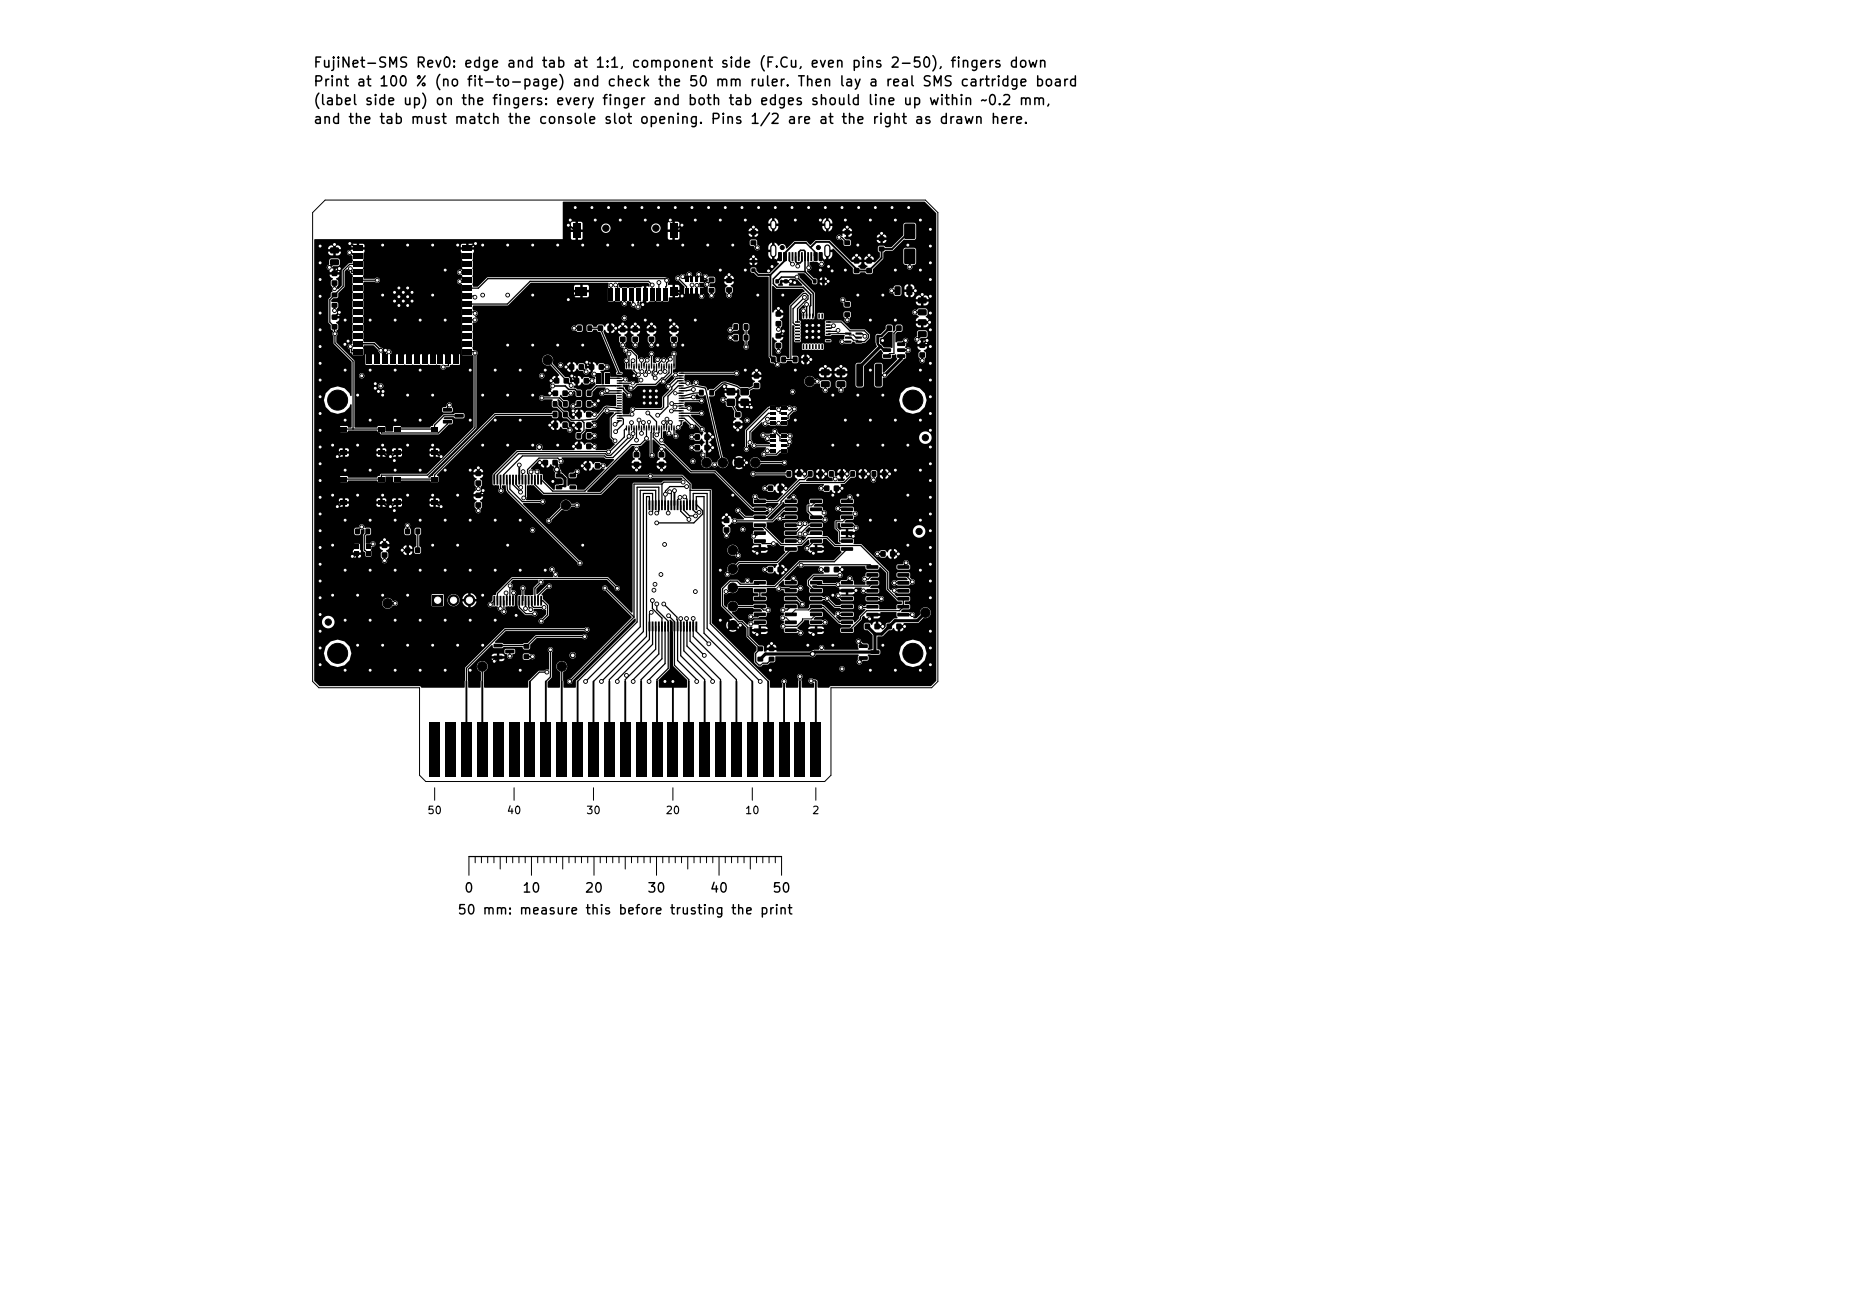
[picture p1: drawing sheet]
<svg xmlns="http://www.w3.org/2000/svg" width="297mm" height="210mm" viewBox="0 0 297 210" stroke-linecap="round" stroke-linejoin="round" font-family="sans-serif">
<defs><g id="words">
<g font-size="1.6">
<text x="50" y="11.2">FujiNet-SMS Rev0: edge and tab at 1:1, component side (F.Cu, even pins 2-50), fingers down</text>
<text x="50" y="14.2">Print at 100 % (no fit-to-page) and check the 50 mm ruler. Then lay a real SMS cartridge board</text>
<text x="50" y="17.2">(label side up) on the fingers: every finger and both tab edges should line up within ~0.2 mm,</text>
<text x="50" y="20.2">and the tab must match the console slot opening. Pins 1/2 are at the right as drawn here.</text>
</g>
<g font-size="1.5">
<text x="74.1" y="143.1">0</text>
<text x="83.4" y="143.1">10</text>
<text x="93.4" y="143.1">20</text>
<text x="103.4" y="143.1">30</text>
<text x="113.4" y="143.1">40</text>
<text x="123.4" y="143.1">50</text>
<text x="73.1" y="146.6">50 mm: measure this before trusting the print</text>
</g>
<g font-size="1.2">
<text x="68.3" y="130.5">50</text>
<text x="81" y="130.5">40</text>
<text x="93.7" y="130.5">30</text>
<text x="106.4" y="130.5">20</text>
<text x="119.1" y="130.5">10</text>
<text x="129.8" y="130.5">2</text>
</g>
</g></defs>
<g fill="none" stroke="#000" stroke-width=".16">
<path d="M52 32h96l2 2v75l-1 1h-16.1v14l-1 1h-63.8l-1-1v-14h-16.1l-1-1v-75zM134.3 53.4h-1.7l-.2 .1M135.7 53.4l.2 .2h.6M136.5 54.4h.6l.2 .3M143 56.6h-.7l-.4 .4M108.9 64.9h-1M108.9 64.5h-1.5M122.7 70.2l.3 .3h.6M123.6 66.9h-.7l-.2 .1M58.3 85.6v2.5M125.2 98.8h.6l.7 .7M129.3 97.6h-2.1l-.7 .7"/>
<path d="M130.5 80.2l-.7 .7h-.6M130.5 98.3l-.7 .7h-1.4M133.7 84.5l.5 .5v1.5M135.5 82.7l-.7 .7h-1.1M122.2 106.1h-.2l-.3 .3M69.5 126v2M75 137v3M76 137v1M77 137v1M78 137v1M79 137v1M80 137v2"/>
<path d="M81 137v1M82 137v1M82.2 126v2M83 137v1M84 137v1M85 137v3M86 137v1M87 137v1M88 137v1M89 137v1M90 137v2M91 137v1"/>
<path d="M92 137v1M93 137v1M94 137v1M94.9 126v2M95 137v3M96 137v1M97 137v1M98 137v1M99 137v1M100 137v2M101 137v1M102 137v1"/>
<path d="M103 137v1M104 137v1M105 137v3M106 137v1M107 137v1M107.6 126v2M108 137v1M109 137v1M110 137v2M111 137v1M112 137v1M113 137v1"/>
<path d="M114 137v1M115 137v3M116 137v1M117 137v1M118 137v1M119 137v1M120 137v2M120.3 126v2M121 137v1M122 137v1M123 137v1M124 137v1"/>
<path d="M125 137v3M130.5 126v2"/>
</g>
<g fill="#000">
<path d="M91.6 35.8h1.3v2.3h-1.3zM107.1 35.8h1.3v2.2h-1.3zM120.1 38.5h.8v.7h-.8zM120.1 36.8h.8v.7h-.8zM135.1 38.5h.8v.7h-.8zM135.1 36.8h.8v.7h-.8zM140.6 37.8h.8v.7h-.8zM144.7 35.8h1.6v2.4h-1.6zM50.3 38.3h39.7v-.2h1.3l.2 .3h1.4l.3-.3h13.6l.2 .2h1.4l.2-.1 .1-.3h25.1v.1a.49 .49 0 0 0 .8 .3l.3 .3 .1 .6 .2 .1h.7l.1-.1v-.8h4.2l.2 .3 .3 .2 .8-.1 .3-.4h-.6v.5h-.4v-.5h-4.8l-.1-.1h-.6l-.3-.3 .1-.1 6.7 .1-.2-.4-.3-.1h-.1v.5h-.4v-.5l-.4 .1-.2 .3h-5.1h.6a.5 .5 0 0 0 .6-.5h-.6v.5h-.4v-.5h-.6l.1 .2-.2 .1a.43 .43 0 0 0-.5-.1 .43 .43 0 0 0-.3 .3h-25.1v-.5h11l.3 .4 .8 .1a.49 .49 0 0 0 .5-.5h-.6v.5h-.4v-.5h-11.6v-.3h-.8v1.2h-.4v-1.2h-.7v1h-13.6v-1h-.8v1.3h-.4v-1.3h-.7v1h-1.3v-2.4h1.3v1h1.9v-.1h2.9l.1 .1a.75 .75 0 0 0 .8 .6 .75 .75 0 0 0 .7-.7h6.4l.1 .1a.75 .75 0 0 0 .6 .5 .75 .75 0 0 0 .7-.3h15.8a.5 .5 0 0 0-.6-.4v.5h-.4v-.5l-.4 .1-.2 .3h-14.2l.1-.1a.75 .75 0 0 0-.6-1 .75 .75 0 0 0-.9 .8h-6.4v-.2a.75 .75 0 0 0-.9-.7 .75 .75 0 0 0-.7 .9h-2.9v-.9h13.6v1h1.9l-.1-1.1h14.3v.1h.5v.5h-.5a.8 .8 0 0 0 .6 .8v-.5h.4v.5l.4-.2 .2-.6h-.5v-.5h.5v-.1h7v.1h.5v.5h-.5a.8 .8 0 0 0 .6 .8v-.5h.4v.5l.2-.1 3.6 .1-.2-.4-.3-.1h-.1v.5h-.4v-.5l-.4 .1-.2 .3h-2l.3-.3 .1-.4h-.5v-.5h.5a.8 .8 0 0 0-.6-.8v.5h-.4v-.5l-.4 .2-.2 .5h-7l-.2-.5-.4-.2v.5h-.4v-.5l-.4 .2-.2 .5h-14.3l-.2-.1h-.5v1.2h-.4v-1.2h-.5l-.2 .2h-13.6l-.3-.2h-.5v1.2h-.4v-1.2h-.5l-.2 .2h-1.3v-3.3l.1-.1h57.7l1.9 1.8v74.7l-.9 .9h-15.9l-.3 .3h-1.7l-.1-.1-.1-1.1-.6-.1a.46 .46 0 0 0-.6-.1 .46 .46 0 0 0-.1 .7 .46 .46 0 0 0 .7-.1v.8h-1.8l-.1-1.4a.44 .44 0 0 0 0-.7 .44 .44 0 0 0-.7 .1 .44 .44 0 0 0 .2 .6l-.1 1.4h-1.9v-.6a.45 .45 0 0 0 0-.7 .45 .45 0 0 0-.6 0 .45 .45 0 0 0 0 .7v.6h-1.9l-.1-1.2-2-1.9h13.1v.1a.42 .42 0 0 0 .7 .3 .42 .42 0 0 0 0-.7 .42 .42 0 0 0-.7 .3h-13.1l-6.1-6h1.6l.5 .2 .7-.2-.6-.6-.6 .6h-1.6l-.9-1h2l.2 .7 .6-.6-.6-.6-.2 .5h-2l-.2-.2-.1-11.6h2.5a.98 .98 0 0 0 1.3 .8 .43 .43 0 0 0 .4 .4 .43 .43 0 0 0 .5-.4 .43 .43 0 0 0-.4-.5v-.4h2.1l.2 .3 .2 .1h1.8l.3-.1 .1-.3h-1.1v.4h-.4v-.4h-3.2l-.1-.4h3.3v-.4l-.8 .1-.3 .3h-2.2a.87 .87 0 0 0-1-.4 .87 .87 0 0 0-.7 .9h-2.5v-5.1h2.2v-.5l-.4 .1-.2 .4h-1.6v-4.7l-.2-.1h-3v-.9l-1.5-1.4h-4.7a.5 .5 0 0 0-.8 0h-4.8l-2.8 2.8-2.1-.1 4-4.1h3.1l.2 .4 .3 .1h.8l.3-.5h2.4l.2 .4 .3 .1h.7l.3-.2 .1-.3h-.6v.5h-.4v-.5h-3.6v.5h-.4v-.5h-3.7l3.1-3.1h.5l-.1 .5a.34 .34 0 0 1-.2 .5v.6l.4 .4-.4 .3-.2 .4h1.6a.66 .66 0 0 0-.5-.7l.3-.4v-.6l-.2-.2v-.4l-.1-.4 .4-.1 .8-.7 .5-.2 .1 .1v2.1a.42 .42 0 0 0 .2 .6 .42 .42 0 0 0 .6-.2 .42 .42 0 0 0-.3-.6l-.1-.1 .1-2 1.2 1-.2 .6a.34 .34 0 0 1-.2 .5v.6l.4 .4-.4 .3-.2 .4h1.6a.66 .66 0 0 0-.5-.7l.3-.4v-.6l-.2-.3v-.4h.2l4 4h3.9l5.9 5.9 .5 .3h1.7a.35 .35 0 0 1 .4-.2 .35 .35 0 0 1 .2 .4l-.3 .3-.3-.1h-1.7l-.3 .2h-1.1l-.8-.7a.45 .45 0 0 0-.4-.6 .45 .45 0 0 0-.5 .5 .45 .45 0 0 0 .6 .4l.8 .9-1.1 .1a.55 .55 0 0 0-.8 0 .7 .7 0 0 0-.7-.6v.6l-.2 .3h-.8a.66 .66 0 0 0 .5 .7l-.3 .4v.6l.2 .2a.47 .47 0 0 0 .1 .7 .47 .47 0 0 0 .6 0 .47 .47 0 0 0 .1-.7l.2-.2v-.5h1.6v.1a.42 .42 0 0 0 .6 .3 .42 .42 0 0 0 0-.7 .42 .42 0 0 0-.6 .3h-1.6l-.1-.3-.2-.3 .3-.2 .2-.3 .2 .1a.51 .51 0 0 0 .7-.1h2.5l.1 .2-.1 .6 .2 .1h1.3l.3 .3-.1 .1-1.5 .1-.2 .1v.3a.51 .51 0 0 0-.3 .5 .51 .51 0 0 0 .3 .5v.5l.2 .1 1.1 .1v.6h1.1l-.1-.3v-.1h.6a.45 .45 0 0 0 .6 .1 .45 .45 0 0 0 .2-.5h.2l.6 .5h.5v.8l.2 .2-1.4 1.4h-6l-.6 .5a.94 .94 0 0 0-1 .2 .94 .94 0 0 0-.3 1 .43 .43 0 0 0-.4 .4 .43 .43 0 0 0 .4 .5 .43 .43 0 0 0 .5-.4 1 1 0 0 0 1-.3 1 1 0 0 0 .2-1.1l.4-.3h5.9l-.4 .6-.4-.3h-.6l-.3 .2a.44 .44 0 0 0-.7 .4 .44 .44 0 0 0 .7 .4l.3 .2h.6l.5-.3 .3 .4 .7 .1a.53 .53 0 0 0 .5-.6h-.5v.6h-.4v-1h.9a.52 .52 0 0 0-.5-.6v.6h-.4l-.1-.8 1.8-1.8 1.1-.1 .2-.2-.1-.6 .8-.1 1-1 .2 .6-.3 .4a.46 .46 0 0 0-.5 .5 .46 .46 0 0 0 .6 .3l.3 .3h1.8l.4-.2v-.2h-1.1v.4h-.4v-.8h1.5l-.4-.4h-.7v.4h-.4v-.4h-.1a.12 .12 0 0 1-.1-.1 .12 .12 0 0 1 .1-.1l1.3-.1 .1-.1 .1-.6h.5l1.2 1.2 .9 .1 .1 .6 .2 .2-1.3 1.3-5.5 .1-4 3.9h-1.1l-.1-.7-.2-.1h-1.7h-.2l-.1 .4-.5-.1a.46 .46 0 0 0-.4-.7 .46 .46 0 0 0-.3 .8h-.7l-.6-.5-1.2 .1-1.4 1.3v2.8l1.8 1.8v.2l-.5 .2 1.5 1.5 .1-.3v-.6h.1h.3l.8 .7v1.5l1.6 1.6v.6l-.4 .4 .1 1.5 .5 .6h.5l.4-.3h.7l.4-.4h.7l.1-.2 .1-.7h5.5a.65 .65 0 0 0 1-.3h6.6l.1 .1-.1 .2v.4a.45 .45 0 0 0 0 .8 .45 .45 0 0 0 .7-.3l.2-.2 .7-.1 .1-.5-.1-.3 .1-.1h1.7l.2-.2h3a2.2 2.2 0 0 0 3 2.1 2.2 2.2 0 0 0 .9-3.5 2.2 2.2 0 0 0-3.6 .3l-.3 1.1h-3v-.5l-.5-.2 .1-2h.8l.9-1 .6-.1 .2-.3 .4 .5 .7 .1a.52 .52 0 0 0 .5-.6h-.5v.6h-.4v-.7l.2-.3h.7l.1-.3 2.3-.1 .7-.7a.88 .88 0 0 0 1.3-.6 .88 .88 0 0 0-.8-1.1 .88 .88 0 0 0-1 .9v.3l-.5 .5h-.4l-.1-.1a.45 .45 0 0 0 .2-.7 .45 .45 0 0 0-.7-.1l-1.4-.1-.1-.2 .3-.2h.9l.3-.2-.1-.6-.7-.1-.1-.1 .1-.3 .7-.1v-.7h-2l-.4-.4 .2-.2 .3 .1h1.8l.2-.1v-.6l-.3-.1h-2a.52 .52 0 0 0-.8 .3l-.3-.3v-.9h.4v.1a.71 .71 0 0 0 .9 .3h1.9a.37 .37 0 0 1 .6-.1 .45 .45 0 0 0 .3-.6 .45 .45 0 0 0-.5-.3l-.3-.3 .1-.5-.2-.2-1.8-.1-.2 .2 .1 .6 1.4 .1 .3 .3-1.7 .2a.69 .69 0 0 0-.9 .3h-.4v-1.8l-1-.9h2.2v.4l.1 .2h1.8l.3-.2v-.4l-.3-.3a.45 .45 0 0 0-.4-.6 .45 .45 0 0 0-.4 .6l-1 .1-.1 .2h-2.2l-1.9-2h.6a.49 .49 0 0 0 .8 .5l.2 .2h.6l.3-.3h.2a.54 .54 0 0 0 .6 .5l.7-.1 .2-.4v-.1h-.5v.6h-.4v-1h.9l-.1-.4-.4-.2v.6h-.4v-.6a.66 .66 0 0 0-.7 .5l-.4-.3h-.6l-.2 .2h-.3a.42 .42 0 0 0-.5 .3h-.6l-1.5-1.4-1.2-.1v-.6l-.2-.3h-1.8a.13 .13 0 0 1-.2-.1 .13 .13 0 0 1 .2-.1h1.8l.3-.4h-1v.4h-.4v-.8h10.7v.2a1.01 1.01 0 0 0 1.7 .4 1.01 1.01 0 0 0-.3-1.6 1.01 1.01 0 0 0-1.4 1h-10.7v-.4h-1.1l-.3-.3v-.6l.1-.1h.3l.1 .6 .1 .1h1.8a.13 .13 0 0 1 .2 .1 .13 .13 0 0 1-.1 .2h-.7v.4h1.1v-.2a.47 .47 0 0 0 .5-.5 .47 .47 0 0 0-.5-.4l-.4-.4h-1.2l-.1-.2 .3-.2 1-.1 .2-.1v-.3a.45 .45 0 0 0 .5-.4 .45 .45 0 0 0-.4-.5l-.1-.1v-.5l-.2-.1h-2a.44 .44 0 0 0-.6-.2 .44 .44 0 0 0-.1 .6 .44 .44 0 0 0 .6 .2l.3 .2h1.6l.2 .1-.2 .3h-1.7l-.1 .3v.6l-.9 .1v1.2l.6 .6-.1 1.4a.33 .33 0 0 0 .4 .3l-.1 .2h-.7l-1.2-1.2-.8-.1v-.6l-.1-.2-1.8-.1-.3 .3a.35 .35 0 0 1-.4 .1 .35 .35 0 0 1-.2-.4l.6-.5 .3 .1h1.7l.2-.1v-.6l-.1-.1h-1.8l-.3 .2-.2-.1a.5 .5 0 0 0-.4-.4 .5 .5 0 0 0-.5 .2 .58 .58 0 0 0-.9 .1l-1.9 .1-.1 .5 .1 .2h2l.1 .1-.3 .3-1.8 .1-.1 .1v.4l.2 .3h2a.54 .54 0 0 0 .8 0l.5 .3-.5 .5a.63 .63 0 0 0-.9-.3l-2-.1-.1 .2-.1 .6-.3-.1-2.4-2.4v-.9h1l.5-.5 .2 .1a.48 .48 0 0 0 .9 0l2.1 .1 .3-.2v-.5l-.2-.2-1.9 .1a.33 .33 0 0 1-.3 .3 .33 .33 0 0 1-.4-.2v-.2l.6-.5 2 .1 .2-.2v-.5l-.3-.2-1.8 .1-2 2-.7-.1 2.1-2.1h4.1v.9l.5 .6v.7l2 .1a.46 .46 0 0 0 .5 .4 .46 .46 0 0 0 .4-.6 .46 .46 0 0 0-.6-.3v-.2a.5 .5 0 0 0 .4-.5 .5 .5 0 0 0-.6-.5v-.3l-.1-.1-1.2-.1-.2-.1 .3-.3h1.1l.1-.2v-.4h2.8v.4l.1 .2h1.8l.3-.2v-.5l-.2-.1a.47 .47 0 0 0-.5-.7 .47 .47 0 0 0-.4 .6l-1 .1-.1 .2h-2.8l-.2-.2h-1.7l-.3 .1v.5a.18 .18 0 0 1 0 .3 .18 .18 0 0 1-.2 0l-.2 .2h-4.1l.4-.6 .3 .3h1.8l.2-.2v-.4l-.2-.2a.47 .47 0 0 0-.5-.7 .47 .47 0 0 0-.4 .6l-.5 .1-.2-.2 2.2-2.2h3.7l.1 .1-.1 .2a.47 .47 0 0 0-.7 .1 .47 .47 0 0 0 0 .6 .47 .47 0 0 0 .7 .1l.2 .2h.6l.3-.3h.2a.54 .54 0 0 0 .6 .5l.7-.1 .2-.3v-.2h-.5v.6h-.4v-.7l.2-.2 .7-.1v-.5h.6l1-1h.6l.2-.3h.4l.3 .4 .6 .1a.5 .5 0 0 0 .5-.6h-.5v.6h-.4v-.6l-.9 .1v-.6h.4v.1h1.4v-.1h.6v.7l.1 .2a.44 .44 0 0 0-.1 .6 .44 .44 0 0 0 .6 .1 .44 .44 0 0 0 .1-.6l.3-.4h.4l.3 .4 .7 .1 .3-.2 .1-.2v-.2h-.5v.6h-.4v-.6l-.9 .1v-.6h.4v.1h1.4a.5 .5 0 0 0-.5-.6v.6h-.4v-.6l-.3 .2-.2 .3h-.4l-.2-.3h-.6l-.2 .3h-.6a.49 .49 0 0 0-.5-.5v.6h-.4v-.6l-.3 .2-.2 .3h-.4l-.2-.3-.7 .1-.1 .1-.1 .6-.3 .4-.2-.1v-.3h-.5v.6h.3l-.2 .4-.9-.1 .1-.4 .3 .1v-.6h-.5l-.1 .2-.3-.1v-.6h.4v.1h1.4l-.1-.4-.3-.2-.1 .6h-.4v-.6l-.3 .2-.2 .3h-.4l-.3-.3h-.5l-.2 .1v.9l.2 .2 .4 .1v.4h-4.2l.4-.5h.6l.2-.3h.4l.2 .3 .2 .2h.6l.4-.3v-.3h-.5v.6h-.4v-.6l-.9 .1v-.6h.4v.1h1.4a.5 .5 0 0 0-.5-.6v.6h-.4v-.6l-.3 .2-.2 .3h-.4l-.2-.3-.7 .1-.1 .1-.1 .6-.4 .4-.1-.1v-.3h-1.4l.1 .3 .3 .3v.1l-1.8 1.8h-.2v-.2h-.5v.6h.2v.2l-.9 .9h-1.6l-.3-.2-1-.1-.2-.2a.43 .43 0 0 0-.6-.5 .43 .43 0 0 0-.1 .8l-.1 .6 .3 .2h1.7l.3-.2h1.8v.2l-.9 .8a.52 .52 0 0 0-.9-.2l-.3-.2h-1.7l-.3 .1-3.1-3.1h4.6v.2a.5 .5 0 0 0 .8 .3l.2 .2h.6l.3-.3h.2a.54 .54 0 0 0 .6 .5v-1h.9l-.1-.4-.4-.2v.6h-.4v-.6a.66 .66 0 0 0-.7 .5l-.4-.3h-.6l-.2 .2h-.2a.42 .42 0 0 0-.6 .3h-4.6l-2.3-2.3h5v.2a.47 .47 0 0 0 .4 .3 .47 .47 0 0 0 .5-.2h4.6l.4 .4h.5l.3-.2v-.7h.4v.1h1.4v-.1l-.1-.3-.4-.2v.6h-.4v-.6l-.3 .2-.2 .3h-.4l-.2-.3h-.6l-.4 .4-4.7-.1a.43 .43 0 0 0-.5-.1 .43 .43 0 0 0-.3 .3h-5l-.6-.5h-3.7l-1.6-1.5h1.3a.42 .42 0 0 0 .5 .5 .42 .42 0 0 0 .2-.7 .42 .42 0 0 0-.7 .1v.1h-1.3l-3-2.8v-.2a.5 .5 0 0 0-.1-.7v-1h.6a.5 .5 0 0 0 .2 .7 .5 .5 0 0 0 .7-.3l.2 .3a.43 .43 0 0 0 .4 .5 .43 .43 0 0 0 .4-.5 .43 .43 0 0 0-.4-.4l-.1-.5 .2-.1a.48 .48 0 0 0 .5 0 .48 .48 0 0 0 .2-.5l.2-.2 .1-.4 .3-.2 .7 .6a.45 .45 0 0 0 .4 .6 .45 .45 0 0 0 .4-.6l.3-.1 .6 .7a.56 .56 0 0 0 .6 .5l-.3 .5-.4-.3h-.6l-.2 .2a.47 .47 0 0 0-.7 .1 .47 .47 0 0 0 0 .6 .47 .47 0 0 0 .7 .1l.2 .2h.6l.5-.3 .4 .5-.5 .6-.4-.3h-.6l-.2 .2a.47 .47 0 0 0-.7 .1 .47 .47 0 0 0 0 .6 .47 .47 0 0 0 .7 .1l.2 .2h.6l.5-.3 .1 .3v.1a.46 .46 0 0 0-.4 .5 .46 .46 0 0 0 .4 .4 .93 .93 0 0 0-.2 1.2 .93 .93 0 0 0 1.1 .4l.4-.2a.27 .27 0 0 1 .3-.1 .27 .27 0 0 1 .1 .2h.4l.2-.2h.2a.86 .86 0 0 0 .8 .4h1.9l.5 .1 .7-.1-.6-.6-.6 .6h-1.9l.6-.3 .2-.7h.6l.2 .7 .6-.6h.6l.6 .6 .1-.5h.7l.1 .2a.94 .94 0 0 0 .9 .6 .94 .94 0 0 0 .8-.7h3.4a.44 .44 0 0 0 .7 0 .44 .44 0 0 0-.1-.6 .44 .44 0 0 0-.7 .2h-3.3a.89 .89 0 0 0-1-.7 .89 .89 0 0 0-.8 1h-.7l-.1-.7-.6 .6h-.6l-.6-.6-.2 .5h-.6l-.1-.2a.88 .88 0 0 0-.7-.6h1.9l.6 .6 .6-.6-.5-.1-.7 .1h-2l-.3-1.3h3.7v.1a.42 .42 0 0 0 .6 .3 .42 .42 0 0 0 0-.7v-.3h.3a.29 .29 0 0 1 .3 0 .29 .29 0 0 1 .1 .3 .49 .49 0 0 0 .7 0h1.5v.2l-.2 .2a.35 .35 0 0 1-.4 .4 .45 .45 0 0 0 0 .7 .45 .45 0 0 0 .7-.1h1.6l.6-.5 1 .1 .1-.9a.44 .44 0 0 0 .4-.5 .42 .42 0 0 0 .4-.4 .42 .42 0 0 0-.2-.4v-.2h20.5v.2a1 1 0 0 0 1.7 .4 1 1 0 0 0-.4-1.6 1 1 0 0 0-1.3 1h-20.4a.42 .42 0 0 0 .1-.6 .42 .42 0 0 0-.6-.1l-1.1-.1-.3 .2-.3-.4a.45 .45 0 0 0-.5-.5 .45 .45 0 0 0-.4 .6l-.1 .1-1 .1a.43 .43 0 0 0-.6-.2 .43 .43 0 0 0-.1 .6 .43 .43 0 0 0 .5 .2 1.21 1.21 0 0 0 .9 .8l.1 .1-.2 .2h-2l-.1-.2a.68 .68 0 0 1-.7-.6v-1.2l1.6-1.5h.1a.48 .48 0 0 0 .3 .6 .48 .48 0 0 0 .6-.3l.4 .2h2.6l.1-.9 .3-.2 .1-.5 .6-.6a.45 .45 0 0 0 .6-.5 .45 .45 0 0 0-.7-.3 .94 .94 0 0 0-1-.2h-.8l-.2 .2h-.3a.29 .29 0 0 1-.5-.2h-.8l-.4 .2-3.6 3.6v2.7l-.2 .4h-3.7l-.8-3.7h2.7l.3 .5h.7a.52 .52 0 0 0 .6-.5h-.6v.5h-.4v-.5h-3.3l-1-4.2h1.7v.1a.64 .64 0 0 0 .9 .3v.5l.1 .2 .9 .1 .3 .7v.8l.3 .3v.2a.54 .54 0 0 0-.5 .6h1.6l-.1-.3-.2-.2h.6a.43 .43 0 0 0 .5 .5 .43 .43 0 0 0 .2-.7 .43 .43 0 0 0-.7 .1l-.6 .1-.2-.2 .3-.4v-.6l-.3-.2-.4-.1-.3-.6 .1-.4h.4l.2 .4a2.22 2.22 0 0 0 1.6 0l.2-.5h-.8v.7h-.4v-.7h-.8v.1h-.4v-.8l-.2-.3a.71 .71 0 0 0 .4-.7h-2l.1 .4 .2 .2a.15 .15 0 0 1 0 .2 .15 .15 0 0 1-.2 0 .43 .43 0 0 0-.5-.2 .43 .43 0 0 0-.3 .4h-1.7l-.1-.4 .8-.2 .1-.1 .1-.6 1.2-1.1a.54 .54 0 0 1 .7 .2 .67 .67 0 0 0-.4 .7h2v-.1l.2-.1 .2 .2v.7l.2 .3a.71 .71 0 0 0-.4 .7h2v-.1h23.7a2.1 2.1 0 0 0 2.5 2.1 2.17 2.17 0 0 0 1.8-2.9 2.17 2.17 0 0 0-3.2-1.1l-.8 .8-.3 1.1h-23.7l-.1-.3-.3-.3 .2-.3v-.5h6.5v.1a.42 .42 0 0 0 .6 .3 .42 .42 0 0 0 0-.7 .42 .42 0 0 0-.6 .3h-6.5l.6-.4h.8l.2-.1 .1-.7-.3-.3h7.3l.1 .2a.94 .94 0 0 0 .8 .6 .94 .94 0 0 0 .9-.6l.2 .1 .5-.1 .1 .6 .4 .3a.42 .42 0 0 0 .4 .6 .42 .42 0 0 0 .4-.6l.4-.4v-.6h.9v.6l.4 .4a.42 .42 0 0 0 .4 .6 .42 .42 0 0 0 .4-.6l.4-.5v-.6l-.2-.3h-1.2l-.2 .4h-.9l-.1-.3-.2-.1h-1l-.3 .1-.1-.1a.54 .54 0 0 0-.8-.1 .88 .88 0 0 0-1-.5 .88 .88 0 0 0-.7 .9h-7.3v-.2a.64 .64 0 0 0 .5-.6h-1.6l.1 .3 .4 .4-.2 .2-.1 .5-.6 .3h-1.3l-.6-.4-2.1-.6-.4 .1-1.2 1.1h-.7l-.3 .2-.4-.6-1.2-.3a.45 .45 0 0 0-.2-.7 .45 .45 0 0 0-.5 .6l-.3 .2-.2-.1a.48 .48 0 0 0-.3-.6 .48 .48 0 0 0-.5 .2l-.2-.8 .2-.4h7.8a.43 .43 0 0 0 .8 0l12.8-.1 .3 .5a2.73 2.73 0 0 0 1.6-.1l.1-.4h.5l.3 .5a2.73 2.73 0 0 0 1.6-.1l.1-.5h-.8v.6h-.4v-.6h-.8v.1l-1.3-.1v.6h-.4v-.6h-.8v.1h-9.2a.52 .52 0 0 0-.6-.4v.5h-.4v-.5l-.4 .1-.2 .4h-2v-.1a.46 .46 0 0 0-.3-.5 .46 .46 0 0 0-.5 .2h-8.9a.34 .34 0 0 1-.5 .1h-.3l-.1-.3h23.4h2.5h2l-.1-.4-.4-.2h-.3v.6h-.4v-.6l-.5 .1-.3 .5h-.5l-.3-.5-.5-.1v.6h-.4v-.6l-.5 .1-.3 .5h-23.4l.1-.2h.2l.1-.2v-1.9a.45 .45 0 0 0 .2-.6 .45 .45 0 0 0-.7-.1 .45 .45 0 0 0 0 .6l-.1 .1-.4 .1-.2 .2a.17 .17 0 0 1-.1 .3 .17 .17 0 0 1-.2-.2 .52 .52 0 0 0-.8 .1 .49 .49 0 0 0-.8-.3 .49 .49 0 0 0 0 .8l-.1 .1-.4-.1v-1a.44 .44 0 0 0 0-.7 .44 .44 0 0 0-.6 .1 .44 .44 0 0 0 .2 .6v.3h-.2a.54 .54 0 0 0-.8 .1 .55 .55 0 0 0-.9 0h-.1v-.6l-1-1h-.5l-.5-.2v-.5a.36 .36 0 0 1 .2-.5v-.6l-.3-.5 .3-.2 .2-.3h.4l.2 .3 .3 .3-.3 .4v.6l.2 .2a.47 .47 0 0 0 .1 .7 .47 .47 0 0 0 .6 0 .47 .47 0 0 0 .1-.7l.2-.2v-.6l-.3-.5 .3-.2 .2-.3h1l.2 .3 .3 .3-.3 .4v.6l.2 .2a.47 .47 0 0 0 .1 .7 .47 .47 0 0 0 .6 0 .47 .47 0 0 0 .1-.7l.2-.2v-.6l-.3-.5 .3-.2 .2-.3h2l.2 .3 .3 .3-.3 .4v.6l.2 .2a.47 .47 0 0 0 .1 .7 .47 .47 0 0 0 .6 0 .47 .47 0 0 0 .1-.7l.2-.2v-.7h8v.2a.52 .52 0 0 0 .8 .3l.2 .2h.5l.3-.2-.1-.9-.1-.1h-.6a.52 .52 0 0 1-.7 .2l-.3 .3h-8l-.3-.2v-.2a.54 .54 0 0 0 .5-.6h-9.8l.2 .4 .3 .3-.3 .4v.6l.2 .4a.5 .5 0 0 0 .6 .7v.1a.49 .49 0 0 0 .4 .7v.2a.45 .45 0 0 1 .1 .6 .47 .47 0 0 0-.5 .3 .47 .47 0 0 0 .2 .5v.9l.9 .1a.25 .25 0 0 1 .2 0 .25 .25 0 0 1 .1 .3l.5 .5a.56 .56 0 0 0 .5 .5l-.1 .4 .1 .4-.4 .1a.27 .27 0 0 1-.4-.3l-.2-.1-.3 .2h-.5l-.1-.2a.42 .42 0 0 0-.1-.5 .42 .42 0 0 0-.6 0l-.2-.1h-1.8l-.1-.7-.8-.1-.1 1.8v.2h-.3l-.1-.2v-1.7a.16 .16 0 0 1-.2-.1 .16 .16 0 0 1 .1-.2l.5-.1a.34 .34 0 0 1 .5-.1 .45 .45 0 0 0 .3-.6 .45 .45 0 0 0-.7-.2l-.2-.2h-.6l-.5 .3-.2-.3-.4-.2v1.6a.45 .45 0 0 0-.2 .5 .45 .45 0 0 0 .5 .3l.1 .3a.31 .31 0 0 1-.5-.1h-.3l-.3-.2h-.6l-.5 .3-.2-.3-.4-.2v1.6a.66 .66 0 0 0 .7-.5l.4 .3h.6a.45 .45 0 0 1 .6-.2l.4-.2 .1 .4-.7 .8h-.6l-.1 .1-.1 .8 .1 .2h.8l.1-.1 .1-.6 .7-.7h1.3l.1 .1-.3 .4a.46 .46 0 0 0-.6 .1 .46 .46 0 0 0 .1 .7h.4l.2-.2h1.8l.1 1.6-.2 .3-1.5-.1-.5 .3-.7 1-.2-.1a.55 .55 0 0 0-.8-.2l-.2-.2h-.6l-.5 .3-.2-.3-.4-.2v1.4h-.4v-.4h-.5v.4l-.5 .1-.5-.5v-.5l1.5 .1v-.6l-.4 .2-.1 .3h-1l-.2-.3h-.5l-.9-.9-.1-.7a.15 .15 0 0 1 0-.2 .15 .15 0 0 1 .2 0l.5 .5v.6l.1 .1 .7 .1 .2-.3h.3a.46 .46 0 0 0 .3 .5 .46 .46 0 0 0 .6-.2l.9-.1 .1-.1v-.7h.6l.1 .8 .1 .1h.6a.48 .48 0 0 1 .6-.1 .45 .45 0 0 0 .4-.6 .45 .45 0 0 0-.7-.2l-.3-.3h-.6l-.2 .3h-.6l-.2-.3h-.6l-.2 .1-.1 .5h-.2a.42 .42 0 0 0-.6 .3h-.3v-.7l-.1-.1-.7-.1-.5-.7a.14 .14 0 0 1 0-.1 .14 .14 0 0 1 .2 0l.3 .3h.6a.45 .45 0 0 1 .6-.2 .53 .53 0 0 0 .4-.7l.2-.1 .1 .2 .1 .6 .1 .1 .6 .1 .2-.1v-1l-.1-.1h-.6l-.2-.2-.4-.1 .1-.3h.2v-.6h-.5l-.2 .1-.2-.1v-.5l.9 .1v-.6l-.4 .2-.1 .3h-.4l-.2-.3h-.6l-1.1-1.3h1.5l.2 .4 .7 .1a.66 .66 0 0 0 .7-.5l.2 .2 .6 .1 .2 .2a.47 .47 0 0 0 .5 .4 .47 .47 0 0 0 .5-.4h.1v-.6h-.5l-.1 .1h-.1l-.2-.1v-.5l.9 .1v-.6l-.4 .2-.1 .3h-.4l-.3-.3h-.5l-.3 .3h-.2a.54 .54 0 0 0-.6-.5v1.6h-.4v-.6l-2 .1-.6-.6h.6v.1a.42 .42 0 0 0 .5 .3 .42 .42 0 0 0 .4-.4l1.1 .1v-.6l-.4 .2-.1 .3h-.6a.42 .42 0 0 0-.4-.4 .42 .42 0 0 0-.5 .4h-.6l-.2-.3a.92 .92 0 0 0-.3-1.2 .92 .92 0 0 0-1.3 .3 .95 .95 0 0 0 .2 1 .95 .95 0 0 0 1.1 .2l1.3 1.6-.2 .1v.7l-.2 .1v.2h-.7l-.1 .3a.49 .49 0 0 0 0 .8l-.1 .5h.7v.3l-.7 .1-.1 .3h-.9a.45 .45 0 0 0-.7-.1 .45 .45 0 0 0 0 .7 .45 .45 0 0 0 .7-.1h1.2l.1 .1-.1 .3v.8l.2 .1h.6l.8 .8v.7l.1 .1 .7 .1 .6 .5 .5 .1 .1 .3h.5l.1-.3h.3v1.3l.2 .1-.2 .2h-.5l-.2 .1v.8l.1 .2h.8l.2-.8h.5v.7l.2 .2h.6l.3-.2a.47 .47 0 0 0 .6-.1 .47 .47 0 0 0 0-.6 .47 .47 0 0 0-.7-.1l-.2-.2h-.5l-.3 .3h-.5l.4-.4 .1-.4h.8a.45 .45 0 0 1 .6-.2 .45 .45 0 0 0 .3-.6 .45 .45 0 0 0-.7-.2l-.1-.2v-.1l.8-.1 1.2-1.4a.52 .52 0 0 0 .9 .1l.7 .1-.7 .8v3.1l.8 1.2-.8 .8-.5 .1h-1.6l-.1-.2a.46 .46 0 0 0 .1-.7 .46 .46 0 0 0-.7-.1l-.2-.2h-.6l-.5 .3-.2-.3-.4-.2v.7l-.2 .1v.2h-.7v.3l-.1 .1h-5l-.1-.2a.55 .55 0 0 0-.1-.7h5.3v.1h.5v-.6l-.4 .2-.1 .3h-5.3a.54 .54 0 0 0-.7 0 .54 .54 0 0 0-.1 .8l-.1 .1h-3.1l-3.7 3.8-.1 1.7 .2 .1h.8v.6a.43 .43 0 0 0 .1 .6 .43 .43 0 0 0 .6-.1 .43 .43 0 0 0-.2-.6v-.5h.5l.1 .8 .3 .5 11.1 11a.45 .45 0 0 0 .4 .6 .45 .45 0 0 0 .5-.5 .45 .45 0 0 0-.6-.4l-6.4-6.4h1.2a.45 .45 0 0 0 .5 .5 .45 .45 0 0 0 .3-.5l1.8-1.7a.99 .99 0 0 0 1.4-.5h.5a.44 .44 0 0 0 .7 0 .44 .44 0 0 0-.1-.6 .44 .44 0 0 0-.6 .2h-.5a.92 .92 0 0 0-1.2-.6 .92 .92 0 0 0-.6 1.1l-1.8 1.8a.42 .42 0 0 0-.4 .3h-1.2l-2.6-2.6 .1-.1h2.7a.45 .45 0 0 0 .7 .1 .45 .45 0 0 0 0-.7 .45 .45 0 0 0-.7 .1h-2.2l.1-2.3 1-.1 1.6 1.5h9.2l2.9-2.7h4.7a.5 .5 0 0 0 .7 0h4.5l.3 .2-.3 .3h-2.8l-.4 .3h-4.3l-.2 .2v20.5l-.2 .1-3.8-3.9a.45 .45 0 0 0-.5-.4 .45 .45 0 0 0-.4 .5 .45 .45 0 0 0 .6 .3l4.1 4.3-9.7 9.7a.45 .45 0 0 0-.6 .4 .45 .45 0 0 0 .5 .5 .45 .45 0 0 0 .4-.5l9.9-9.9h.2l-.1 .4-9.4 9.4-.2 1.2-1.9-.1v-2.4a.93 .93 0 0 0 .6-.9 .93 .93 0 0 0-.8-.9 .92 .92 0 0 0-.9 .8 .92 .92 0 0 0 .6 1l-.1 2.4-1.9 .1v-1l.7-.7v-3.6h2.8v.2a.53 .53 0 0 0 .8 .4 .53 .53 0 0 0 0-.9 .53 .53 0 0 0-.8 .3h-2.8v-.3a.45 .45 0 0 0 .1-.7 .45 .45 0 0 0-.7 0 .45 .45 0 0 0 .1 .7v2.7h-.5l-.2 .2h-1l-1.6 1.5-.1 1.2h-6.9l-.1-2.5a.89 .89 0 0 0 .5-1.4 .89 .89 0 0 0-1.5 0 .89 .89 0 0 0 .5 1.4l-.1 2.4-1.9 .1-.1-3 1.6-1.6h2.2l.2 .2 .2 .2 1.3-.1 .4-.2v-.1h-.8v.4h-.4v-.4h-3.1l.5-.5 3.8 .1-.2-.4-.2-.1h-.4v.5h-.4v-.5l-.6 .1-.3 .3h-1.7l.9-.9h2.9v.5l.2 .1a.24 .24 0 0 1 .2 .2 .24 .24 0 0 1 0 .2 .42 .42 0 0 0 .5 .4 .42 .42 0 0 0 .3-.6h1.7v.5l.2 .2h.8l.3-.2a.44 .44 0 0 0 .6 0 .44 .44 0 0 0 0-.6 .44 .44 0 0 0-.7 0l-.2-.2h-.7l-.3 .3h-1.7l.1-.1 .4-.2v-.6l-.2-.1h-1.3l-.2 .2h-2.9l.9-.8h.1l.1 .4 .1 .1h1.3l.3-.2h2.9l.3 .4h.8l.2-.2v-.6l1.1-1.1 7.3 .1a.44 .44 0 0 0 .6 0 .44 .44 0 0 0-.1-.7 .44 .44 0 0 0-.6 .2h-7.4l-1.3 1.2-.6 .1-.2 .1h-3l-.2-.2h-1.1l-.2-.1 1.8-1.8 12.6 .1a.44 .44 0 0 0 .7 0 .44 .44 0 0 0-.1-.7 .44 .44 0 0 0-.7 .2h-12.8l-6.2 6.3-.1 3.1-.1 .1h-6.7l-.4-.3h-15.9l-.9-.8v-4.4h1.5l.3 1.1a2.2 2.2 0 0 0 2.5 1 2.2 2.2 0 0 0 1.6-2.1 2.2 2.2 0 0 0-2.2-2.2 2.2 2.2 0 0 0-2.2 2.2h-1.5v-4.9h1.2v.2a1.01 1.01 0 0 0 1.7 .4 1.01 1.01 0 0 0-.3-1.6 1.01 1.01 0 0 0-1.4 1h-1.2v-3h10.8l.1 .2a.94 .94 0 0 0 .8 .6 .94 .94 0 0 0 .9-.6 .44 .44 0 0 0 .6 0 .44 .44 0 0 0 0-.6 .44 .44 0 0 0-.6 0 .92 .92 0 0 0-1.1-.5 .92 .92 0 0 0-.7 .9h-10.8v-1.5h18.7v1.8l.1 .1h1.8l.1-.9h.6a.97 .97 0 0 0 1.1 .9 .97 .97 0 0 0 .8-1.2h1.1v.4h-.7a1.14 1.14 0 0 0 1 .9v-.6h.4v.6l.4-.1 .3-.4h2a.48 .48 0 0 0 .3 .5 .48 .48 0 0 0 .6-.1h.2a.32 .32 0 0 1 .4 0 .32 .32 0 0 1 .1 .4l.3 .3a.46 .46 0 0 1 .4 .5 .45 .45 0 0 0 .7-.2 .45 .45 0 0 0-.2-.6l.1-.4 1.4-.1v-1.6a.5 .5 0 0 0 .2-.7 .5 .5 0 0 0-.7-.2 .58 .58 0 0 1 .2-.7l-.1-.3-.2-.2 .4-.5 4 .1v.4l-.8 .8v1.2h-1.4v-.7a.45 .45 0 0 0 .1-.7 .45 .45 0 0 0-.7 0 .45 .45 0 0 0 .1 .7v.7h-.5l-.1 .1 .1 1.9 1.1 1.1 1.2 .1a.43 .43 0 0 0 .7-.1 .43 .43 0 0 0-.5-.6l-.1-.1 .1-.2h1.2l.4 .2h.3v.6l-.7 .7a.45 .45 0 0 0-.4 .5 .45 .45 0 0 0 .5 .4 .45 .45 0 0 0 .3-.6l.8-.8v-1.6l-1-1v-.5l-.2-.3 .9-.9a.44 .44 0 0 0 .7-.1 .44 .44 0 0 0-.2-.6 .44 .44 0 0 0-.6 .2l-1.5 1.4-.1-.9 .6-.5a.53 .53 0 0 0 .5-.3 .53 .53 0 0 0 0-.5l10.1-.1 1.3 1.3a.45 .45 0 0 0 .4 .5 .45 .45 0 0 0 .5-.5 .45 .45 0 0 0-.6-.4l-1.4-1.3h-7.9l-.1-.1a.48 .48 0 0 0 0-.6 .48 .48 0 0 0-.5-.2l-.1-.1a.43 .43 0 0 0-.2-.6 .43 .43 0 0 0-.6 .4 .43 .43 0 0 0 .6 .4l.1 .7-.1 .1h-6.6l-2.4 2.5-.1 .3-.5 .1v.9l-.3 .2a.42 .42 0 0 0-.5 .3h-2l.2-.4h-.7v-.4l.7-.1a1.14 1.14 0 0 0-.9-.8v.6h-.4l-.1-.6a1.14 1.14 0 0 0-.9 .9l-.4-.1a.98 .98 0 0 0-1.2-.7 .98 .98 0 0 0-.7 1.1h-.6v-1l-.1-.1h-1.8l-.1 .1h-18.7v-6.2h6.1l.3 .3h.8l.2-.3v-.2h-.4v.5h-.4v-.5h-.5v.2h-6.1v-.7h6.1v.2h1.3l-.1-.5-.1-.8-.1-.1h-.8v.9l-.2 .3h-6.1v-3.5h6.4v.8l.2 .1h.5l.3-.2v-.6l.6-.2v.6l-.2 .3v2.6l.3 .3 .1 .5h.9v-.7l-.1-.2 .1-.5h1.3l.2 .3 .3 .3-.3 .4 .1 .7a.34 .34 0 0 1 .1 .5 .45 .45 0 0 0 .6 .3 .45 .45 0 0 0 .2-.7l.2-.3-.1-.7h2.5l.2 .4 .7 .1a.51 .51 0 0 0 .6-.6h-.6v.6h-.4v-.6l-3 .1-.3-.2 .5-.4h2.3v.1h1.5v-.1h.2v.6l.2 .2h.8l.1-.2v-.6l-.3-.4v-1.6l.3-.3v-.7h17.5v.2a.42 .42 0 0 0 .6 .3 .42 .42 0 0 0 0-.8 .42 .42 0 0 0-.6 .3h-17.5l-.2-.3h-.6l-.2 .2v.7l.3 .4v1.6l-.4 .4h-.2a.51 .51 0 0 0-.6-.5v.6h-.4v-.6l-.4 .2-.1 .3h-2.3l.1-.3-2.9 .1 .1-.1a.42 .42 0 0 0 .6-.4h2.2l-.2-.4-.3-.1h-.1v.5h-.4v-.5l-.4 .1-.2 .4h-.6a.49 .49 0 0 0-.5-.4 .49 .49 0 0 0-.5 .4l-.6-.1v-1.1l.1-.2h.5l.2-.1v-.8h5.4v.8l.2 .1h.5l.3-.2v-.8a.44 .44 0 0 1-.1-.6 .43 .43 0 0 0-.6-.3 .43 .43 0 0 0-.2 .7l-.1 .3h-5.4l-.2-.3-.7 .1-.1-.1a.46 .46 0 0 0-.5-.5 .46 .46 0 0 0-.4 .5h-.5l-.2 .3h-6.4v-3.9h3.9l.3 .2h1.1l.2-.2h4.4l.3 .2h1.1l.2-.2h.9l.3 .2h1.1l.2-.2h4.4l.2 .2h1.1l.3-.1v-.3h-.6v.4h-.4v-.4h-.6v.2h-4.4v-.2h-.6v.4h-.4v-.4h-.6v.2h-.9v-.2h-.6v.4h-.4v-.4h-.6v.2h-4.4v-.2h-.6v.4h-.4v-.4h-.6v.2h-3.9v-.8h3.9v.2h1.6v-.2h4.4v.2h1.6v-.2h.9v.2h1.6v-.2h4.4v.2h1.6v-.3l-.2-.2h-.4v.5h-.4v-.5h-.4l-.2 .3h-4.4l-.2-.3h-.4v.5h-.4v-.5h-.4l-.2 .3h-.9l-.2-.3h-.4v.5h-.4v-.5h-.4l-.2 .3h-4.4l-.2-.3h-.4v.5h-.4v-.5h-.4l-.2 .3h-3.9v-.5h25.4l.2 .3 .3 .3-.3 .4v.6l.2 .2a.47 .47 0 0 0 .1 .7 .47 .47 0 0 0 .6 0 .47 .47 0 0 0 .1-.7l.2-.2v-.6l-.3-.5 .3-.2 .2-.4-27 .1v-3.3h4.1v.8l.1 .1h1l.2-.3h4.6l.2 .3h1l.1-.1v-.7l.1-.1h1.1l.1 .8 .1 .1h1l.2-.3h4.6l.2 .3h1l.1-.1v-.8l-.2-.2h5.8l.2 .3 .3 .3-.3 .4 .1 .7a.34 .34 0 0 1 .1 .5v.3l-.3 .2-.1 .3h1.6l-.1-.3a.76 .76 0 0 1-.1-1.2v-.5l-.4-.4 .4-.3 .2-.4-7.4 .1 .5-.5h6.9a.52 .52 0 0 0-.6-.5v.5h-.4v-.5l-.4 .1-.2 .4h-5.3l7.1-7.2h10.6l.2 .4 .8 .1 .3-.2 .3-.3 .2 .2 .6 .1 .2 .2a.43 .43 0 0 0 .5 .3 .43 .43 0 0 0 .4-.5 .43 .43 0 0 0-.6-.3h.9l.1 .3 .4 .2v-.6l-1.4 .1-.1-.6-.2-.3h-.6l-.3 .3h-.2a.54 .54 0 0 0-.6-.5v1.6h-.4v-.6h-.5v.1h-10.6l.6-.6h10v.1h.5v-.6l-.4 .2-.1 .3h-10l1.2-1.2h8.8l.4 .4h.6l.2-.3v-.7l-.3-.2h-.5l-.4 .4h-9l-9.8 9.8v.2l-.4 .1-.1 .2-.3-.1 7.7-7.8v-7.9h12.1v.1h.5v-.6l-.4 .2-.1 .3h-12.1v-.6h10v.2a.42 .42 0 0 0 .7 .3 .42 .42 0 0 0 0-.8 .42 .42 0 0 0-.7 .3h-10v-3.1a.52 .52 0 0 0 .1-.7 .52 .52 0 0 0-.6-.2l-.2-.4 .1-3.2h15.8a.49 .49 0 0 0 .8 .5l.2 .2 .7-.1 .1-.1v-.7h.6v.7l.2 .2h.6l.3-.4 .5 .1a.44 .44 0 0 0 .6 .3l2.6 6.3-.1 .4 .2 .1h.8l.1-.3-.5-.2-2.6-6.4 .1-.2h.2l.3 .4 .7 .1a.52 .52 0 0 0 .5-.6h18.1v.1a.56 .56 0 0 0 1 .1h.6l.1-.1 .1-.8h.6v.7l.3 .3v.4l-.3 .3v.7l.3 .2v.5a.44 .44 0 0 0 0 .7 .44 .44 0 0 0 .6-.1 .44 .44 0 0 0-.2-.6l.1-.5 .2-.3v-.7l-.3-.3 .1-.4 .2-.2v-.9l-.2-.1h-.5l-.3 .3h-.6l-.2-.3h-.6l-.2 .2-.1 .5h-.1a.42 .42 0 0 0-.6 .3h-18.6v.6h-.4v-.8h11.2l-.2-.4-.3-.1h-.1v.5h-.4v-.5l-.4 .1-.2 .4h-2l-.2-.4-.3-.1h-.1v.5h-.4v-.5l-.4 .1-.2 .4h-1l-.2-.4-.3-.1h-.1v.5h-.4v-.5l-.4 .1-.2 .4h-.4l-.2-.4-.3-.1h-.1v.5h-.4v-.5l-.4 .1-.2 .4h-1.4v-.2h.9l-.1-.4-.4-.2v.6h-.4v-.6a.66 .66 0 0 0-.7 .5l-.4-.3h-.6l-.4 .4h-.4l-.3-.4h-.6l-.2 .3h-.6l-.2-.3-.7 .1a.33 .33 0 0 1-.5 .1l-.2 .1-.2 .2h-15.8v-.4a.25 .25 0 0 1 0-.3 .25 .25 0 0 1 .2-.1 .42 .42 0 0 0 .5-.2 .42 .42 0 0 0-.1-.6h23.2v.1a.42 .42 0 0 0 .7 .3 .42 .42 0 0 0 0-.7 .42 .42 0 0 0-.7 .3h-23.2l-.2-.2a.5 .5 0 0 0 .3-.6 .5 .5 0 0 0-.6-.3l-.2-.5 .2-.3h5.5l1.6-1.6h9l.3 .3h1.8l.3-.3v-.5h-1v.8h-.4v-.8h-1v.5h-9l1.5-1.5h7.5v.6h2.4v-.6l-.3-.2h-.7v.8h-.4v-.8h-.8l-.2 .2h-7.5l.6-.6h12.3l.2 .2-.2 .7v2l2 .1a.21 .21 0 0 1 .3 0 .21 .21 0 0 1-.1 .3 .45 .45 0 0 0 .6 .5 .45 .45 0 0 0 .2-.8l.3-.1 .4 .1 .1 .3a.42 .42 0 0 0 0 .5 .42 .42 0 0 0 .5 .1 .47 .47 0 0 0 .8 .4 .47 .47 0 0 0 0-.8v-.2a.19 .19 0 0 1 0-.3 .19 .19 0 0 1 .3 .1l.4 .1v-2.6l-.5 .2-1 .1-.1-.1-1 .1-.1-.1h-.8a.45 .45 0 0 1-.6-.5l-.1-.2 .1-.1h4.8l.2 .3v.3l-.1 .1-.4-.1v2.6h.2l.2-.2 1-.1 .2 .1 .9-.1 .2 .1h.7l.2-.6 1.5-.1 .2-.2v-.5h-.7v.8h-.4v-1.2h1.1l-.1-.7-.2-.1h-.4v.8h-.4v-.8h-.7v-.4a.43 .43 0 0 0-.2-.7h1.3v.1a.47 .47 0 0 0 .5 .3l1 1v1.1h1.3l.2-.1 .6 .1a.14 .14 0 0 1 .2 0 .14 .14 0 0 1 0 .2 .42 .42 0 0 0 .5 .6 .42 .42 0 0 0 .2-.7l.1-1-.7-.1-.1-.7 .1-.1h.6l.1-.4 .1-.1 .5-.1v.4a.49 .49 0 0 0-.5 .5 .49 .49 0 0 0 .5 .5l.1 .8a.33 .33 0 0 1 .1 .5 .45 .45 0 0 0 .6 .3 .45 .45 0 0 0 .2-.7l.2-.2-.1-.7-.1-.1h-.7l-.1-.1 .2-.5h.6l.2-.2h1.4l.2 .3 .3 .3-.3 .4v.6l.2 .2a.47 .47 0 0 0 .1 .7 .47 .47 0 0 0 .6 0 .47 .47 0 0 0 .1-.7l.2-.2v-.6l-.3-.3v-.2a.54 .54 0 0 0 .5-.6l-3 .1v-.5h3l-.1-.3-.3-.2h-.2v.5h-.4v-.5l-.4 .1-.2 .4h-1.4l-.2-.3h-.9l-.1-.1a.48 .48 0 0 0-.4-.4 .48 .48 0 0 0-.5 .4l-.1-.2a.43 .43 0 0 0-.5-.5 .43 .43 0 0 0-.3 .6l-.1 .1a.38 .38 0 0 1-.6-.3 .43 .43 0 0 0-.5-.4 .43 .43 0 0 0-.4 .6l-.1 .1a.66 .66 0 0 0-.8-.2l-.1 .1h-.2a.42 .42 0 0 0-.6 .4l-1.6-.1h-28.4l-1.6 1.5-.7-.1-.2-.4 .1-2.4h44.4l.1 .5 .5 .1 .5 .6 1.8 .1v12.8l.3 .3v.6l.6 .1 .1 .2a.42 .42 0 0 0 .4 .4 .42 .42 0 0 0 .5-.3h12v3.3l.3 .3h.8l.3-.4v-3l2.7-2.6 .3 .4-.1 .3v.4l.1 .3h1.3l.1-.2 .1-.4 .5-.1h.1l.2 .7-2.2 2.2-.1-.1v-1.1l-.2-.3-.8-.1-.3 .2-.1 3.4 .2 .3 .8 .1 .3-.2 .1-1.3 .1-.1a.44 .44 0 0 0 .6-.3l2.6-2.7 .3-.1 .1-.5-.1-.3 .2-.2a.44 .44 0 0 0 .6-.1 .44 .44 0 0 0-.1-.6 .44 .44 0 0 0-.6 .1l-.1-.2h1.9l.2 .3 .3 .3-.3 .4 .1 .7a.34 .34 0 0 1 .1 .5 .45 .45 0 0 0 .6 .3 .45 .45 0 0 0 .2-.7l.2-.2v-.6l-.3-.3v-.2a.54 .54 0 0 0 .5-.6l-3.5 .1 .2-.6a.42 .42 0 0 0 .2-.7h1.1v.3l.4 .3v.2h1.6l-.2-.4-.3-.1h-.1v.5h-.4v-.5l-.2-.2 .2-.2h.8l.2-.2v-.8l-.2-.3h-1.2l-.2 .3-.1 .7-.3 .4h-1.1a.46 .46 0 0 0-.5-.1 .46 .46 0 0 0-.3 .4l-1 .3-.2-.1v-1.3l.3-.3h.6l.2-.3v-.6l-.2-.3-.8 .1-.1 .2v.6l-.3 .2-.1-.1-.1-.9-.2-.1h-.6l-.2 .3-.1 .5-.7 .7h-.3a.37 .37 0 0 0-.6 .3v1l.2 .8-2.5 2.5h-.6l-.3 .4h-12l-.1-.3 .1-.1 .8 .1 .3-.4h.6l.4 .4h.6l.2-.3h.4l.3 .4 .6 .1a.49 .49 0 0 0 .5-.6h-.5v.6h-.4v-.6l-.9 .1v-.6h.4v.1h1.4v-.2l-.1-.2-.3-.2-.1 .6h-.4v-.6l-.3 .2-.2 .3h-.4l-.2-.3h-.8v-1.8h1.6v.7l.1 .2h3.2l.1-.2v-.8l-.1-.1h-3.2l-.1 .2h-1.6v-3.1h.2l.2 .2-.1 2.4 .1 .1h.9l.1-.3h3.8l.1 .3h.9a.29 .29 0 0 0 0-.4h-.8l-.2 .1h-3.8v-3h3.8l.1 2.3h.8l.3-.1h1.9l.1 .1-.1 .6a.47 .47 0 0 0-.7 .1 .47 .47 0 0 0 .2 .6 .47 .47 0 0 0 .6-.1h1.1l.2-.3 .2 .1 .3 .2h1.4l.8-.8v-.7l-.7-.7h-2.3l-.9-.9h11.3l.1 .4a2.35 2.35 0 0 0 1.8 0l.1-.5h-.8v.6h-.4v-.6h-.8v.1h-11.3l-.6-.5h-2.5l-.2 .1h-3.8l-.3-.3v-1.6l.7-.7a.28 .28 0 0 1 .2 .4 .28 .28 0 0 1-.4 .1 .47 .47 0 0 0 0 .8v.8l.1 .2h1.7l.2-.9h.5v.7l.1 .2h.7l.1-.2v-.8h3.2l.1 .6a.33 .33 0 0 1 .1 .5 .45 .45 0 0 0 .6 .3 .45 .45 0 0 0 .2-.7l.2-.2-.1-.7h9.9a.49 .49 0 0 0 .8 .4l.2 .4a.62 .62 0 0 0-.4 .6h2v-.3l-.5-.3 .3-.4v-.8l-.3-.2h-1.1a.69 .69 0 0 1-.7 .3l-.3 .3h-9.9l-.8-.1-.3 .3-4-.1-.1 .2h-.5v-2.3h4.1a.55 .55 0 0 0 .5 .6v.5l.3 .2 .8-.1 .1-.1v-.7h10.4l.3 .5a2.72 2.72 0 0 0 1.6-.1l.1-.4h-.8v.6h-.4v-.6h-.8h-10.4l-.2-.1-.6-.1-.1-.3 13.3 .1a.61 .61 0 0 0-.8-.6v.6h-.4v-.6h-.5l-.3 .5-11.4-.1a.43 .43 0 0 0-.4-.1 .43 .43 0 0 0-.3 .3h-4.1v-1l-.4-.5h12.3a.43 .43 0 0 0 .6 .5l.4 .4h.7l.3-.3h.4l.3 .5h.9l.4-.3v-.5h-.6v.8h-.4v-.8h-.6v.3h-.4v-1h.4v.3h1.6v-.3l-.1-.4-.5-.1v.8h-.4v-.8l-.4 .1-.2 .4h-.4l-.3-.3h-.6l-.5 .4a.43 .43 0 0 0-.6 .3h-12.3l-2-2-.3-.7h1.1l1.1 1.2 .1 .4 .1 .2h.5l.2-.2h.4l.2 .3h.6l.3-.1 .1-.3h-.4v.4h-.4v-.4l-.8 .1v-.6l1.6 .1v-.1l-.1-.2-.3-.2v.5h-.4v-.5l-.3 .2-.1 .2h-.4l-.1-.2h-.4l-1.1-1.1 .1-.2a.46 .46 0 0 0 .5-.3 .46 .46 0 0 0-.2-.6v-.4l.5-.1 .7 .1 .3 .2a.43 .43 0 0 0 .5 .6 .43 .43 0 0 0 .2-.7l.2-.5h.2v-.6h.4v.6l.4-.3 .2-.3v-.6h-.5v-.4h.5l.2-.2 3.1 3.1v.8l.1 .2h.8l.3-.2 .7-.1 .4 .3h.6l.3-.2v-.6l1.6-1.6 .1-.9 .3-.4h1.1l.2-.1h1.6v2.1l.1 .2 .5 .1v.1a.42 .42 0 0 0 .4 .6 .42 .42 0 0 0 .4-.6l.1-.1 .4-.1 .1-.2v-2.1l-.1-.3-1.6-.1-.3 .2v.2h-1.6l1.7-1.7 1.6 .1 .3-.3v-2.3l-.3-.2h-1.4l-.3 .3v1.8l-1.9 1.8-.9 .1-.4-.3-.8 .1-.1 .1v.6l.3 .3v.8l-.8 .8-1.7-.1 .2 .4 .3 .3-.3 .4h-.7l-.3-.3a.14 .14 0 0 1-.2-.1 .14 .14 0 0 1 .2-.1l.3-.3 .1-.3h-1.5l-.5-.4h4a.52 .52 0 0 0-.6-.5v.5h-.4v-.5l-.4 .1-.2 .4h-.4l-.2-.4-.3-.1h-.1v.5h-.4v-.5l-.4 .1-.2 .4h-.4l-3.1-3.1h-2.2l-.9 .8-.6-.6h-1.9l-1.2 1.1h-.2a.64 .64 0 0 0-.4-.7 .64 .64 0 0 0-.8 .3l-.6-.5v.6h-.4v-.6l-.2 .1-.4 .4v.6h.5v.4h-.5a.89 .89 0 0 0 .6 1.2v-.6h.4v.6h.2a.62 .62 0 0 0 .5 .7l-1.5 1.5h-1.7l-.4-.4-.1-.4-.2-.1h-.5l-.2 .2h-44.4v-1h44.2l.3 .4h.7l.2-.1 .2-.3h-.5v.4h-.5l.1-.4h-44.7v-.4h45.5l-.1-.3-.2-.1-.1 .4h-.4v-.4l-.3 .1-.2 .3h-44.2v-1.1l.2-.2v-.4h-2.1v.4l.2 .2 .1 1.2-.1 1a.25 .25 0 0 1 0 .4 .25 .25 0 0 1-.3 0 .42 .42 0 0 0-.5 .5 .42 .42 0 0 0 .6 .3l.1 .1 .2 .2-.2 .4a.47 .47 0 0 0-.7 .5 .47 .47 0 0 0 .8 .3l.1 1.3-.1 10 .1 .1h1.6l.1 .1v11.4l-7.4 7.5h-7.4a.37 .37 0 0 1-.5 .4l-.1 .2h-4.6l-.2-.3h-1l-.1 .1h-4.1v-3.4h3.9l.3 .2h1.1l.2-.2h4.4l.3 .2h1.1l.2-.2h.9l.3 .2h1.1l.2-.2h4.4l.2 .2h1.1l.3-.1v-.3h-.6v.4h-.4v-.4h-.6v.2h-4.4v-.2h-.6v.4h-.4v-.4h-.6v.2h-.9v-.2h-.6v.4h-.4v-.4h-.6v.2h-4.4v-.2h-.6v.4h-.4v-.4h-.6v.2h-3.9v-.8h3.9v.2h1.6v-.2h4.4v.2h1.6v-.2h.9v.2h1.6v-.2h4.4v.2h1.6v-.3l-.2-.2h-.4v.5h-.4v-.5h-.4l-.2 .3h-4.4l-.2-.3h-.4v.5h-.4v-.5h-.4l-.2 .3h-.9l-.2-.3h-.4v.5h-.4v-.5h-.4l-.2 .3h-4.4l-.2-.3h-.4v.5h-.4v-.5h-.3l-.3 .3h-3.9v-8h1.5a2.23 2.23 0 0 0 1.6 2.1 2.23 2.23 0 0 0 2.5-1l.1-.4h.2v3.6l-.5 .1-.2-.3h-1v1h1l.2-.3h4.6l.2 .3h.2l.3 .4h9.2l1.6-1.6h.5l.1-.2v-.5l-.1-.2h-1.2a.16 .16 0 0 1-.1-.2 .16 .16 0 0 1 .1-.1h1.4l.3 .2h1.3l.2-.1v-.5l-.2-.2h-1.3l-.3 .2h-1.5l-1.7 1.6v.2h-.3l-.2 .3h-4.6l-.2-.3h-1l-.1 .1-.1 .8h-1.1h-.1v-.8l-.1-.1h-1l-.2 .3h-3.5l-.1-.1v-2.9h14v.4l.2 .2h1.3l.2-.3v-.4l-.2-.2a.46 .46 0 0 0-.2-.7 .46 .46 0 0 0-.6 .5l-.1 .2h-.4l-.2 .3h-14v-3.7h3.8v.1a.42 .42 0 0 0 .6 .3 .42 .42 0 0 0 0-.7 .42 .42 0 0 0-.6 .3h-3.8v-1.7h.7v.2a.42 .42 0 0 0 .7 .3 .42 .42 0 0 0 0-.8 .42 .42 0 0 0-.7 .3h-.7v-2.4l-2.9-2.8v-1.1a.56 .56 0 0 0 0-.8l.3-.3v-.6l-.3-.5 .3-.2 .2-.3-.8-.1 .1-.4h.7l-.1-.3-.3-.2v-.4a.35 .35 0 0 1 .2-.5l-.1-.7-.2-.1h-.7l-.1-.3 .3-.3h.6l.1-.1 .1-.7 1-1v-2.5l.5-.3 .4 .3 .1 .3a.27 .27 0 0 1 .3 .4l.1 10.3-.1 .6a.55 .55 0 0 0-.8 .6l.3 .3 .2 .6a.27 .27 0 0 1 .3 .3h1.6v-1.2l.1-.3 1.6-.1 .7 .7 .4 .6-.1 .1-1.1 .1h-1.1v1.7l11.3-.1 .6 .1 .1 .1a.46 .46 0 0 0 .3 .6 .46 .46 0 0 0 .6-.4l.5-.1a.27 .27 0 0 1 .4-.3h1.2v-1.6h-10.1l-.7-.1-.1-.1a.45 .45 0 0 0-.5-.6 .45 .45 0 0 0-.3 .7h-.6l-.2-.1a.48 .48 0 0 0 .3-.6 .48 .48 0 0 0-.5-.3l-.8-.8-1.8-.1-.2-.4v-8.9l.2-.4 1.8 .1a.44 .44 0 0 0 .6 0 .44 .44 0 0 0-.1-.7 .44 .44 0 0 0-.6 .2l-1.8-.1-.1-2.9 .1-1.1 .2-.2v-.4l-2.1 .1a.46 .46 0 0 0-.7 .4 .46 .46 0 0 0 .6 .4l.3 .2 .1 .7-.1 .3-.6 .1-1.1 1.1v2.4l-.6 .6-.1 .1-.1-.2a.36 .36 0 0 1 .2-.5v-.6l-.3-.3v-.2a.54 .54 0 0 0 .5-.6h-1.6l.2 .4 .3 .3-.3 .4 .1 .7a.34 .34 0 0 1 .1 .5l.1 .4-.2 .2-.1 .7-.4 .4v3.7l.4 .4v.6l.4 .3-.1 .2a.5 .5 0 0 0 .1 .7l.1 1.2 2.8 2.9v5.4h-.2l-.1-.4a2.2 2.2 0 0 0-2.5-1 2.2 2.2 0 0 0-1.6 2.1h-1.5v-21.3h2v.3l.4 .3v.2h1.6a.52 .52 0 0 0-.6-.5v.5h-.4v-.5l-.2-.1v-.2l.2-.1h.8l.2-.3v-.7l-.2-.3-1.3 .1-.1 .2-.1 .7-.3 .4h-2v-2.4h2.2l.3 .5a2.73 2.73 0 0 0 1.6-.1l.1-.4h-.8v.6h-.4v-.6h-3v-.5h2.2v.1h2v-.1a.63 .63 0 0 0-.8-.5v.6h-.4v-.6h-.5l-.3 .5h-2.2v-.6h5.9v.3h2.1v-.3h15.4v.3h2.1v-.4l-.3-.1h-.5v.5h-.4v-.5h-.7l-.2 .2h-15.4l-.2-.2h-.7v.5h-.4v-.5h-.6l-.2 .2h-5.9v-.6h69.6l.1 .6 .6 .2 .1 .1a.43 .43 0 0 0 .4 .5 .43 .43 0 0 0 .5-.4 .43 .43 0 0 0-.5-.4v-.7l-.3-.2h-.7l-.2 .3h-69.6zM52.8 41.5h1.3l.1 .2v.6l-.2 .2-1.1-.1-.1-.2zM52.8 39.6h1.3l.1 .2v.6l-.2 .2-1.1-.1-.1-.2zM53.1 48.5h.8v.7h-.8z"/>
<path d="M53.1 46.8h.8v.7h-.8zM53.1 44.9h.8v.8h-.8zM53.1 43.3h.8v.8h-.8zM53.1 51.9h.8v.8h-.8zM53.1 50.3h.8v.8h-.8zM56.5 39.3h1.5v.9h-1.5zM56.5 40.6h1.5v.9h-1.5zM56.5 41.8h1.5v.9h-1.5zM56.5 43.1h1.5v.9h-1.5zM56.5 44.4h1.5v.9h-1.5zM56.5 45.6h1.5v.9h-1.5zM56.5 46.9h1.5v.9h-1.5z"/>
<path d="M56.5 48.2h1.5v.9h-1.5zM56.5 49.5h1.5v.9h-1.5zM56.5 50.7h1.5v.9h-1.5zM56.5 52h1.5v.9h-1.5zM56.5 53.3h1.5v.9h-1.5zM56.5 54.5h1.5v.9h-1.5zM56.5 55.8h1.5v.9h-1.5zM58.6 56.8h.9v1.5h-.9zM59.8 56.8h.9v1.5h-.9zM61.1 56.8h.9v1.5h-.9zM62.4 56.8h.9v1.5h-.9zM62.5 45.5h4v3.9h-4z"/>
<path d="M63.6 56.8h.9v1.5h-.9zM64.9 56.8h.9v1.5h-.9zM66.2 56.8h.9v1.5h-.9zM67.5 56.8h.9v1.5h-.9zM68.7 56.8h.9v1.5h-.9zM70 56.8h.9v1.5h-.9zM71.3 56.8h.9v1.5h-.9zM72.5 56.8h.9v1.5h-.9zM74 55.8h1.5v.9h-1.5zM74 54.5h1.5v.9h-1.5zM74 53.3h1.5v.9h-1.5zM74 52h1.5v.9h-1.5z"/>
<path d="M74 50.7h1.5v.9h-1.5zM74 49.5h1.5v.9h-1.5zM74 48.2h1.5v.9h-1.5zM74 46.9h1.5v.9h-1.5zM74 45.6h1.5v.9h-1.5zM74 44.4h1.5v.9h-1.5zM74 43.1h1.5v.9h-1.5zM74 41.8h1.5v.9h-1.5zM74 40.6h1.5v.9h-1.5zM74 39.3h1.5v.9h-1.5zM91 58.3h.8v.8h-.8zM92.3 52.1h.7v.8h-.7z"/>
<path d="M92.6 58.3h.8v.8h-.8zM92.1 45.9h1.8v1.4h-1.8zM94 52.1h.7v.8h-.7zM94.2 58.3h.8v.8h-.8zM95.6 52.1h.8v.8h-.8zM95.8 58.3h.8v.8h-.8zM97.2 52.1h.8v.8h-.8zM97.4 46.1h.7v2h-.7zM98.7 59.6h.7v.2h-.7zM98.4 46.1h.7v2h-.7zM99.2 53.9h.8v.8h-.8zM99.2 52.3h.8v.8h-.8z"/>
<path d="M100.1 58.2h.2l-.1 .8-.1-.1zM99.5 46.1h.7v2h-.7zM100.5 58.2h.2l-.1 .8-.1-.1zM100.9 58.2h.2l-.1 .8-.1-.1zM100.6 46.1h.7v2h-.7zM101.2 53.9h.8v.8h-.8zM101.2 52.3h.8v.8h-.8zM101.3 58.2h.2l-.1 .8-.1-.1zM101.7 58.2h.2l-.1 .8-.1-.1zM102.1 58.2h.2v.8l-.2-.1zM101.7 46.1h.7v2h-.7zM102.5 58.2h.2v.8l-.2-.1z"/>
<path d="M102.9 58.2h.2v.8l-.2-.1zM103.3 58.2h.2v.8l-.2-.1zM102.8 46.1h.7v2h-.7zM103.7 58.2h.2v.8l-.2-.1zM103.8 53.9h.8v.8h-.8zM103.8 52.3h.8v.8h-.8zM104.1 58.2h.2v.8l-.2-.1zM104.5 58.2h.2v.8l-.2-.1zM103.9 46.1h.7v2h-.7zM104.9 58.2h.2v.8l-.2-.1zM105.3 58.2h.2l-.1 .8-.1-.1zM105 46.1h.7v2h-.7z"/>
<path d="M105.7 58.2h.2l-.1 .8-.1-.1zM106.1 58.2h.2l-.1 .8-.1-.1zM106.5 58.2h.2l-.1 .8-.1-.1zM106.1 46.1h.7v2h-.7zM106.9 58.2h.2l-.1 .8-.1-.1zM107.3 58.2h.2l-.1 .8-.1-.1zM107.4 53.9h.8v.8h-.8zM107.4 52.3h.8v.8h-.8zM107.7 58.2h.2l-.1 .8-.1-.1zM107.2 45.9h1.2v1.4h-1.2zM108.6 59.6h.7v.2h-.7zM109.5 46.1h.6v.8h-.6z"/>
<path d="M109.5 44.3h.6v.8h-.6zM110.4 46.1h.4v.8h-.4zM110.4 44.3h.4v.8h-.4zM111.2 46.1h.4v.8h-.4zM111.2 44.3h.4v.8h-.4zM112 46.1h.4v.8h-.4zM112 44.3h.4v.8h-.4zM113.4 46.1h.8v.7h-.8zM113.4 44.4h.8v.7h-.8zM116.2 46h.8v.8h-.8zM116.2 44.4h.8v.8h-.8zM117.3 53.6h.7v.8h-.7z"/>
<path d="M117.3 51.9h.7v.8h-.7zM119 53.6h.7v.8h-.7zM119 51.9h.7v.8h-.7zM120.2 42.9h.6v.6h-.6zM120.2 41.5h.6v.6h-.6zM123.3 57.1h.7v.8h-.7zM123.5 45.8l.2-.1 .5 .5h4.1l.4 .4v.1h-.3l-2.1 2.2-.1 8.4a.37 .37 0 0 1-.5-.3l-.6-.1-.2 .1-.1 .9-.1 .1-.5-.2v-.7l-.1-.1-.6-.2v-2.8a.3 .3 0 0 1 .4 .3l.3 .3-.3 .4 .1 .7a.34 .34 0 0 1 .1 .5 .45 .45 0 0 0 .6 .3 .45 .45 0 0 0 .2-.7l.2-.2v-.6l-.3-.3v-.2a.54 .54 0 0 0 .5-.6h-.7l-.1-.1 .1-.3h.7l-.1-.3a.76 .76 0 0 1-.1-1.2v-.5l-.3-.3v-.2a.54 .54 0 0 0 .5-.6h-.7l-.3-.3 1-.1a.52 .52 0 0 0-.6-.5v.5h-.4v-.5a.66 .66 0 0 0-.7 .5l-.1-.1zM124.1 51.4h.8v.8h-.8zM124.1 49.8h.8v.8h-.8zM124.1 54.9h.8v.8h-.8zM124.1 53.3h.8v.8h-.8zM124 44.7h.6v.6h-.6z"/>
<path d="M125 57.1h.7v.8h-.7zM124.5 40.4h.5l.1 1.2-.1 .2-.5-.1zM125.3 40.4h.5v1.2v.2l-.5-.1zM125.4 44.7h.6v.6h-.6zM126.1 40.3l.3 .1-.1 1.4-.2-.1zM126.8 57.1h.7v.8h-.7zM126.6 40.3l.3 .1-.1 1.4-.2-.1zM124.9 44.8h1.4l.1-.2h.7l.5 .2 .7 .8-2 .1-.1-.1 .1-.4h-1.2l.1 .4v.1h-.7l-.1-.1 .3-.3v-.4zM127.1 40.3l.3 .1-.1 1.4-.2-.1zM127.2 51.4h.7v.2h-.7zM127.2 51.9h.7v.2h-.7zM127.2 52.4h.7v.2h-.7z"/>
<path d="M127.2 52.9h.7v.2h-.7zM127.2 53.4h.7v.2h-.7zM127.2 53.9h.7v.2h-.7zM127.2 54.4h.7v.2h-.7zM127.6 40.3l.3 .1-.1 1.4-.2-.1zM128.3 51.3h3.4v3.4h-3.4zM128.1 40.3l.3 .1-.1 1.4-.2-.1zM128.5 57.1h.7v.8h-.7zM128.4 50.2h.2v.7h-.2zM128.4 55.1h.2v.7h-.2zM128.6 40.3l.3 .1-.1 1.4-.2-.1zM128.9 50.2h.2v.7h-.2z"/>
<path d="M128.9 55.1h.2v.7h-.2zM129.1 40.3l.3 .1-.1 1.4-.2-.1zM129.4 50.2h.2v.7h-.2zM129.4 55.1h.2v.7h-.2zM129.6 40.3l.3 .1-.1 1.4-.2-.1zM129.9 50.2h.2v.7h-.2zM129.9 55.1h.2v.7h-.2zM130.4 50.2h.2v.7h-.2zM130.4 55.1h.2v.7h-.2zM130 44.7h.6v.6h-.6zM130.2 40.4h.5l.1 1.2-.1 .2-.5-.1zM130.9 50.2h.2v.7h-.2z"/>
<path d="M130.9 55.1h.2v.7h-.2zM131 40.4h.5l.1 1.2-.1 .2-.5-.1zM131.4 50.2h.2v.7h-.2zM131.4 55.1h.2v.7h-.2zM131.4 44.7h.6v.6h-.6zM132.1 54.4h.7v.2h-.7zM132.1 53.9h.7v.2h-.7zM132.1 53.4h.7v.2h-.7zM132.1 52.9h.7v.2h-.7zM132.1 52.4h.7v.2h-.7zM132.1 51.9h.7v.2h-.7zM132.1 51.4h.7v.2h-.7z"/>
<path d="M135.2 53.2h.9l.1 .3h-1zM135.2 53.9l.9-.1 .1 .3-1 .1zM135.2 54.5h.9l.1 .3h-1zM135.1 50h.8v.7h-.8zM135.1 48.3h.8v.7h-.8zM136.6 42.9h.8v.8h-.8zM136.6 41.3h.8v.8h-.8zM136.9 54.5h.9v.3h-.9zM136.9 53.9l.9-.1v.3l-.9 .1zM136.9 53.2h.9v.3h-.9zM137 58.2h.8l.2 .1v3.3l-.1 .2-.7 .1-.2-.2zM138.6 42.9h.8v.8h-.8z"/>
<path d="M138.6 41.3h.8v.8h-.8zM140 58.2h.8l.2 .1v3.3l-.1 .2-.7 .1-.2-.2zM140.6 39.5h.8v.7h-.8zM141.8 52.1h.8v.8h-.8zM141.2 54.8h1.2l.1 .5-.1 .1-1.1-.1zM141.2 55.7h1.2l.1 .5-.1 .1h-1.1zM141.2 56.7h1.2l.1 .5-.1 .1-1.1-.1zM140.8 54.1l.4-.1 .8-.9h.5a.15 .15 0 0 1 .2 0 .15 .15 0 0 1 .1 .2l-.1 2.3h-1.3l-.4-.5a.28 .28 0 0 1-.2-.4zM143.1 45.8h.7l.2 .1v1.1l-.1 .2h-.6l-.2-.1zM143.4 52.1h.8v.8h-.8zM143.5 56.7h1.2l.1 .5-.1 .1-1.1-.1zM143.5 55.7h1.2l.1 .5-.1 .1h-1.1z"/>
<path d="M143.5 54.8h1.2l.1 .5-.1 .1-1.1-.1zM144.7 39.8h1.6v2.4h-1.6zM145 45.8h.7l.2 .1v1.1l-.1 .2h-.6l-.2-.1zM146.8 53h1.3l.1 .2v.6l-.2 .2-1.1-.1-.1-.2zM146.8 51.1h1.3l.1 .2v.6l-.2 .2-1.1-.1-.1-.2zM146.8 49.5h1.3l.1 .2v.6l-.2 .2-1.1-.1-.1-.2zM146.8 47.6h1.3l.1 .2v.6l-.2 .2-1.1-.1-.1-.2zM147.1 56.4h.8v.8h-.8zM147.1 54.8h.8v.8h-.8zM54.5 68.3h1v.7h-1zM54.5 72h1v.8h-1zM54.5 76.3h1v.7h-1z"/>
<path d="M60.5 68.3h1v.7h-1zM60.5 72h1v.8h-1zM60.5 76.3h1v.7h-1zM63 76.3h1v.7h-1zM63 68.3h1v.7h-1zM63 72h1v.8h-1zM69 76.3h1v.7h-1zM69 68.3h1v.7h-1zM69 72h1v.8h-1zM70.9 65.3h1.3l.1 .5-.2 .1-1.2-.1zM70.9 67.2h1.3l.1 .5-.2 .1-1.2-.1zM72.7 66.2h1.4l.1 .5-.2 .1h-1.2z"/>
<path d="M76.1 78.8h.8v.8h-.8zM76.1 76.9h.8v.8h-.8zM76.1 75.3h.8v.8h-.8zM78.9 75.9l.3 .1-.1 1.5-.2-.1zM79.4 75.9l.3 .1-.1 1.5-.2-.1zM79.9 75.9l.3 .1-.1 1.5-.2-.1zM80.4 75.9l.3 .1-.1 1.5-.2-.1zM80.9 75.9l.3 .1-.1 1.5-.2-.1zM81.4 75.9l.3 .1-.1 1.5-.2-.1zM81.9 75.9l.3 .1-.1 1.5-.2-.1zM82.4 75.9l.3 .1-.1 1.5-.2-.1zM82.9 75.9l.3 .1-.1 1.5-.2-.1z"/>
<path d="M83.4 75.9l.3 .1-.1 1.5-.2-.1zM83.9 75.9l.3 .1-.1 1.5-.2-.1zM84.4 75.9l.3 .1-.1 1.5-.2-.1zM84.9 75.9l.3 .1-.1 1.5-.2-.1zM85.4 75.9l.3 .1-.1 1.5-.2-.1zM85.9 75.9l.3 .1-.1 1.5-.2-.1zM86.3 73.5l.2 .1v.2h.6l.3 .2v.8a.66 .66 0 0 0 .7-.5l.2 .2a.27 .27 0 0 1 .4 .2 .27 .27 0 0 1-.2 .3l.1 .3 .2 .3v.8l.2 .1h.8l.2 .3v.6l-1.1 .2-.3 .7h-.2l-1.5-1.6-.1-.8-.5-.1v-.2a.47 .47 0 0 0-.3-.6 .47 .47 0 0 0-.6 .3l-.5-.3 .6-.7h1l.1 .3 .4 .2v-.6l-1.5 .1zM86.4 75.9l.3 .1-.1 1.5-.2-.1zM86.8 73.6h.8v.8h-.8zM88.9 75.8l.9-.1 .1 .6-.1 .1h-.8l-.1-.2zM88.9 76.7h.9l.1 .5-.1 .1h-.8l-.1-.1zM88.9 77.7l.9-.1 .1 .6-.1 .1h-.8l-.1-.2z"/>
<path d="M88.4 65.9h.7v.8h-.7zM88.4 64.2h.7v.8h-.7zM88.4 73.6h.8v.8h-.8zM88.4 62.5h.8v.8h-.8zM88.4 67.6h.8v.8h-.8zM88.6 60.5h.8v.8h-.8zM90.1 65.9h.7v.8h-.7zM90.1 64.2h.7v.8h-.7zM90 62.5h.8v.8h-.8zM90 67.6h.8v.8h-.8zM90.2 60.5h.8v.8h-.8zM91.1 77.7l.9-.1 .1 .6-.1 .1h-.8l-.1-.2z"/>
<path d="M91.1 75.8l.9-.1 .1 .6-.1 .1h-.8l-.1-.2zM92.2 62.5h.7v.8h-.7zM92.2 64.2h.7v.8h-.7zM91.8 60.5h.8v.8h-.8zM92.2 69.3h.7v.8h-.7zM92.2 67.6h.8v.8h-.8zM92.2 71h.8v.8h-.8zM92.2 65.9h.8v.8h-.8zM93.9 62.5h.7v.8h-.7zM93.9 64.2h.7v.8h-.7zM93.4 60.5h.8v.8h-.8zM93.6 74.1h.8v.8h-.8z"/>
<path d="M93.8 67.6h.8v.8h-.8zM93.8 71h.8v.8h-.8zM93.9 69.3h.7v.8h-.7zM93.8 65.9h.8v.8h-.8zM95.4 59.7h.6v1.7h-.6zM95.2 74.1h.8v.8h-.8zM89.8 73.2l6.8-.1 .3 .3h1.3v.2l-1.1 1.1-.2-.1a.49 .49 0 0 0-.2-.5 .49 .49 0 0 0-.6 0l-.2-.2h-.6l-.3 .3h-.2a.54 .54 0 0 0-.6-.5v1.6a.66 .66 0 0 0 .7-.5l.4 .3h.5a.52 .52 0 0 1 .9 0l-3.3 3.2h-1.1l-.1-.6-.2-.2h-.8l-.3 .2h-.1l-.1-1.3-.5-.6h.7l.1 .5 .2 .2 .9-.1 .2-.5a.44 .44 0 0 0 .4-.5 .44 .44 0 0 0-.5-.4l-.5 .6h-.5l-.3 .2h-.7l-.4-.2-.3-.8h3.8l.1 .3 .4 .2v-.6l-4.3 .1-.1-.5 .1-.1h3.8v.1h.5v-.6l-.4 .2-.1 .3h-3.8a.48 .48 0 0 0 .6-.3 .48 .48 0 0 0-.3-.6zM96.7 59.7h.7v1.7h-.7zM98.7 60h.7v.2h-.7zM98.7 60.4h.7v.2h-.7zM98.7 60.8h.7v.2h-.7zM98.7 61.2h.7v.2h-.7z"/>
<path d="M98.7 61.6h.7v.2h-.7zM98.7 62h.7v.2h-.7zM98.7 62.4h.7v.2h-.7zM98.7 62.8h.7v.2h-.7zM98.7 63.2h.7v.2h-.7zM98.7 63.6h.7v.2h-.7zM98.7 64h.7v.2h-.7zM98.7 64.4h.7v.2h-.7zM98.7 64.8h.7v.2h-.7zM98.7 65.2h.7v.2h-.7zM98.7 65.6h.7v.2h-.7zM98.7 66h.7v.2h-.7z"/>
<path d="M98.7 66.4h.7v.2h-.7zM98.7 66.8h.7v.2h-.7zM98.7 67.2h.7v.2h-.7zM100.1 68.1h.2l-.1 .8-.1-.1zM100.5 68.1h.2l-.1 .8-.1-.1zM100.9 68.1h.2l-.1 .8-.1-.1zM101.3 68.1h.2l-.1 .8-.1-.1zM101.7 68.1h.2l-.1 .8-.1-.1zM101.4 72.3h.8v.8h-.8zM101.4 73.9h.8v.8h-.8zM102.1 68.1h.2v.8l-.2-.1zM102.5 68.1h.2v.8l-.2-.1z"/>
<path d="M102.9 68.1h.2v.8l-.2-.1zM103.3 68.1h.2v.8l-.2-.1zM103.7 68.1h.2v.8l-.2-.1zM104.1 68.1h.2v.8l-.2-.1zM104.5 68.1h.2v.8l-.2-.1zM104.9 68.1h.2v.8l-.2-.1zM105.3 68.1h.2l-.1 .8-.1-.1zM102.3 61.8h3.4v3.4h-3.4zM105.7 68.1h.2l-.1 .8-.1-.1zM105.4 72.3h.8v.8h-.8zM105.4 73.9h.8v.8h-.8zM106.1 68.1h.2l-.1 .8-.1-.1z"/>
<path d="M106.5 68.1h.2l-.1 .8-.1-.1zM106.9 68.1h.2l-.1 .8-.1-.1zM107.3 68.1h.2l-.1 .8-.1-.1zM99.6 61.6l1-.1a.32 .32 0 0 1-.1 .5 .48 .48 0 0 0 .3 .5 .48 .48 0 0 0 .6-.2l.6-.6h2.9l.7-.6a.47 .47 0 0 0 .6 .3 .47 .47 0 0 0 .4-.5l.8-.9 .2 .1 .2 .4-.8 .8a.48 .48 0 0 0-.5 .5 .48 .48 0 0 0 .5 .5l-1.1 1.1v1.6l-.2 .2-4.1 .1a.46 .46 0 0 0-.7-.1 .46 .46 0 0 0 0 .6l-.3 .5-1-.1v-3.4l.2-.1 .3 .4a.45 .45 0 0 0 .4 .5 .45 .45 0 0 0 .5-.4 .45 .45 0 0 0-.5-.5l-.5-.5-.1-.2a.3 .3 0 0 1-.3-.4zM107.7 68.1h.2l-.1 .8-.1-.1zM108.6 67.2h.7v.2h-.7zM108.6 66.8h.7v.2h-.7zM108.6 66.4h.7v.2h-.7zM108.6 66h.7v.2h-.7zM108.6 65.6h.7v.2h-.7zM108.6 65.2h.7v.2h-.7zM108.6 64.8h.7v.2h-.7z"/>
<path d="M108.6 64.4h.7v.2h-.7zM108.6 64h.7v.2h-.7zM108.6 63.6h.7v.2h-.7zM108.6 63.2h.7v.2h-.7zM108.6 62.8h.7v.2h-.7zM108.6 62.4h.7v.2h-.7zM108.6 62h.7v.2h-.7zM108.6 61.6h.7v.2h-.7zM108.6 61.2h.7v.2h-.7zM108.6 60.8h.7v.2h-.7zM108.6 60.4h.7v.2h-.7zM108.6 60h.7v.2h-.7z"/>
<path d="M111.1 71.2h.8v.8h-.8zM111.1 69.5h.8v.8h-.8zM109.5 64.4l2.3-.1a.45 .45 0 0 0 .7 .1 .45 .45 0 0 0 0-.6 .45 .45 0 0 0-.7 .1l-.5-.1v-.7a.35 .35 0 0 1 .5 .2l.7 .1 .3-.2 .1 .1 2.3 9.8-.4 .6a.29 .29 0 0 1-.2 .3 .29 .29 0 0 1-.4-.1 .25 .25 0 0 1-.3 .1 .25 .25 0 0 1-.1-.3 1.25 1.25 0 0 0-1-.7v-.6h.5a.52 .52 0 0 0 .5-.6h-.5v.6h-.4v-1.7h.4v.7h.5v-.3l-.4-.3 .4-.4v-.3h-.5v.6h-.4v-1h.9a.52 .52 0 0 0-.5-.6v.6h-.4v-.6h-.3a.53 .53 0 0 0 .1-.6 .53 .53 0 0 0-.5-.3l-1.7-1.7 .1-.2h1.2a.45 .45 0 0 0 .7 .1 .45 .45 0 0 0 0-.6 .45 .45 0 0 0-.7 .1h-1.3l-.1-.2a.44 .44 0 0 0 .1-.6 .44 .44 0 0 0-.7-.1v.1a.32 .32 0 0 1-.4-.5zM111.8 62.4h.7v.8h-.7zM112.7 71.2h.8v.8h-.8zM112.7 69.5h.8v.8h-.8zM113.5 62.4h.7v.8h-.7zM116.3 63.8h1.2v1.1h-1.2zM116.3 62.1h1.2v1.1h-1.2zM117.6 65.9h.8v.8h-.8zM117.6 67.5h.8v.8h-.8zM118.5 63.8h1.2v1.1h-1.2z"/>
<path d="M118.5 62.1h1.2v1.1h-1.2zM120.6 61.3h.8v.8h-.8zM120.6 59.7h.8v.8h-.8zM122.8 77.7h.8v.8h-.8zM123.2 65.1h.8v.5h-.8zM123.2 65.9h.8v.4h-.8zM123.2 66.7h.8v.4h-.8zM123.2 67.5h.8v.5h-.8zM123.2 69.5h.8v.5h-.8zM123.2 70.3h.8v.4h-.8zM123.2 71.1h.8v.4h-.8zM123.2 71.9h.8v.5h-.8z"/>
<path d="M124.4 77.7h.8v.8h-.8zM125.8 75.4h.7v.8h-.7zM125 67.5h.8v.5h-.8zM125 66.7h.8v.4h-.8zM125 65.9h.8v.4h-.8zM125 65.1h.8v.5h-.8zM125 71.9h.8v.5h-.8zM125 71.1h.8v.4h-.8zM125 70.3h.8v.4h-.8zM125 69.5h.8v.5h-.8zM127.5 75.4h.7v.8h-.7zM129.2 75.4h.7v.8h-.7z"/>
<path d="M130.9 75.4h.7v.8h-.7zM131.3 61h1.3l.1 .2v.6l-.2 .2-1.1-.1-.1-.2zM131.3 59.1h1.3l.1 .2v.6l-.2 .2-1.1-.1-.1-.2zM131.8 77.7h.8v.8h-.8zM132.6 75.4h.7v.8h-.7zM133.4 77.7h.8v.8h-.8zM133.8 61h1.3l.1 .2v.6l-.2 .2-1.1-.1-.1-.2zM133.8 59.1h1.3l.1 .2v.6l-.2 .2-1.1-.1-.1-.2zM134.3 75.4h.7v.8h-.7zM136 75.4h.7v.8h-.7zM137.7 75.4h.7v.8h-.7zM139.4 75.4h.7v.8h-.7z"/>
<path d="M141.1 75.4h.7v.8h-.7zM54.5 80h1v.8h-1zM56.7 87.1h.7v.7h-.7zM56.7 88.2h.7v.7h-.7zM56.8 84.6h.7v.8h-.7zM58.5 84.6h.7v.8h-.7zM58.6 88.2h.7v.7h-.7zM58.6 87.1h.7v.7h-.7zM60.5 80h1v.8h-1zM61.1 88.4h.8v.8h-.8zM61.1 86.8h.8v.8h-.8zM63 80h1v.8h-1z"/>
<path d="M64.8 84.6h.7v.8h-.7zM64.8 87.6h.8v.8h-.8zM66.4 87.6h.8v.8h-.8zM66.5 84.6h.7v.8h-.7zM69 80h1v.8h-1zM69.2 95.2h1.6v1.7h-1.6zM76.1 80.4h.8v.8h-.8zM78.9 95.3l.3 .1-.1 1.5-.2-.1zM79.4 95.3l.3 .1-.1 1.5-.2-.1zM79.9 95.3l.3 .1-.1 1.5-.2-.1zM80.4 95.3l.3 .1-.1 1.5-.2-.1zM80.9 95.3l.3 .1-.1 1.5-.2-.1z"/>
<path d="M81.4 95.3l.3 .1-.1 1.5-.2-.1zM81.9 95.3l.3 .1-.1 1.5-.2-.1zM82.4 95.3l.3 .1-.1 1.5-.2-.1zM82.9 95.3l.3 .1-.1 1.5-.2-.1zM83.4 95.3l.3 .1-.1 1.5-.2-.1zM83.9 95.3l.3 .1-.1 1.5-.2-.1zM84.4 95.3l.3 .1-.1 1.5-.2-.1zM84.9 95.3l.3 .1-.1 1.5-.2-.1zM85.4 95.3l.3 .1-.1 1.5-.2-.1zM85.9 95.3l.3 .1-.1 1.5-.2-.1zM86.4 95.3l.3 .1-.1 1.5-.2-.1zM103.7 80l.3 .1-.1 1.5-.2-.1z"/>
<path d="M103.7 99.4l.3 .1-.1 1.5-.2-.1zM104.2 80l.3 .1-.1 1.5-.2-.1zM104.2 99.4l.3 .1-.1 1.5-.2-.1zM104.7 80l.3 .1-.1 1.5-.2-.1zM104.7 99.4l.3 .1-.1 1.5-.2-.1zM105.2 80l.3 .1-.1 1.5-.2-.1zM105.2 99.4l.3 .1-.1 1.5-.2-.1zM105.7 80l.3 .1-.1 1.5-.2-.1zM105.7 99.4l.3 .1-.1 1.5-.2-.1zM106.2 80l.3 .1-.1 1.5-.2-.1zM106.2 99.4l.3 .1-.1 1.5-.2-.1zM106.7 80l.3 .1-.1 1.5-.2-.1z"/>
<path d="M106.7 99.4l.3 .1-.1 1.5-.2-.1zM107.1 99.1h.2l.3 .4v7l2.3 2.2-.1 1.3-4.4-.1-.1-1.2 1.8-1.7zM107.2 80l.3 .1-.1 1.5-.2-.1zM107.2 99.4l.3 .1-.1 1.5-.2-.1zM107.7 80l.3 .1-.1 1.5-.2-.1zM107.7 99.4l.3 .1-.1 1.5-.2-.1zM108.2 80l.3 .1-.1 1.5-.2-.1zM108.2 99.4l.3 .1-.1 1.5-.2-.1zM108.7 80l.3 .1-.1 1.5-.2-.1zM108.7 99.4l.3 .1-.1 1.5-.2-.1zM109.2 80l.3 .1-.1 1.5-.2-.1zM109.2 99.4l.3 .1-.1 1.5-.2-.1z"/>
<path d="M109.7 80l.3 .1-.1 1.5-.2-.1zM109.7 99.4l.3 .1-.1 1.5-.2-.1zM110.2 80l.3 .1-.1 1.5-.2-.1zM110.2 99.4l.3 .1-.1 1.5-.2-.1zM110.7 80l.3 .1-.1 1.5-.2-.1zM110.7 99.4l.3 .1-.1 1.5-.2-.1zM111.2 80l.3 .1-.1 1.5-.2-.1zM111.2 99.4l.3 .1-.1 1.5-.2-.1zM115.8 84.4h.8v.8h-.8zM115.8 82.8h.8v.8h-.8zM120.6 92.9h1.8l.1 .5-.1 .1h-1.8zM120.6 94.2h1.8l.1 .5-.1 .1-1.8-.1z"/>
<path d="M120.6 95.5l1.8-.1 .1 .5-.1 .1h-1.8zM120.6 96.7h1.8l.1 .5-.1 .1h-1.8zM120.6 98h1.8l.1 .5-.1 .1h-1.8zM120.6 99.3h1.8l.1 .4-.1 .1h-1.8zM120.6 79.9h1.8l.1 .5-.1 .1h-1.8zM120.6 81.2h1.8l.1 .5-.1 .1-1.8-.1zM120.6 82.5l1.8-.1 .1 .5-.1 .1h-1.8zM120.6 83.7h1.8l.1 .5-.1 .1h-1.8zM120.6 85h1.8l.1 .5-.1 .1h-1.8zM120.6 86.3h1.8l.1 .4-.1 .1h-1.8zM120.6 87.6l1.8-.1 .1 .5-.1 .1h-1.8zM122.8 90.7h.8v.8h-.8z"/>
<path d="M124.4 90.7h.8v.8h-.8zM125.5 99.3h1.9v.4l-.1 .1h-1.7zM125.5 98h1.9v.5l-.1 .1h-1.7zM125.5 96.7h1.9v.5l-.1 .1h-1.7zM125.5 95.5l1.9-.1v.5l-.1 .1h-1.7zM125.5 94.2h1.9v.5l-.1 .1-1.7-.1zM125.5 92.9h1.9v.5l-.1 .1h-1.7zM125.5 87.6l1.9-.1v.5l-.1 .1h-1.7zM125.5 86.3h1.9v.4l-.1 .1h-1.7zM125.5 85h1.9v.5l-.1 .1h-1.7zM125.5 83.7h1.9v.5l-.1 .1h-1.7zM125.5 82.5l1.9-.1v.5l-.1 .1h-1.7z"/>
<path d="M125.5 81.2h1.9v.5l-.1 .1-1.7-.1zM125.5 79.9h1.9v.5l-.1 .1h-1.7zM115.8 95.1l.5-.1 .5-.2a.99 .99 0 0 0 1.4-.7h2.2l.1 .7 .7 .1 .1 .1-.1 .3h-.6l-.2 .2v.5l.2 .1h1.9l.1-.1v-.4h2.8v.4l.1 .1h2l.4 .4a.45 .45 0 0 0 .4 .6 .45 .45 0 0 0 .5-.5 .45 .45 0 0 0-.6-.4l-.6-.6h1.8v.4l.3 .2 1.8-.1a.48 .48 0 0 1 .7 .1h.2l1.1 1h.8l.3 .2h1.7l.3-.1v-.6l-.2-.1h-1.8l-.2 .2h-.7l-1-.9a.49 .49 0 0 0-.3-.6 .49 .49 0 0 0-.5 .2l-.5-.2h-1.7l-.3 .3h-1.8l-.3-.3h-1.7l-.2 .3h-2.8l-.1-.3-.7-.1h11.9a.49 .49 0 0 0 .5 .5l.4 .5h1.7l.3-.2v-.4h1.8v.4l.2 .2 2-.1a.5 .5 0 0 0 .5 0 .5 .5 0 0 0 .2-.6 .42 .42 0 0 0-.6-.1l-2-.1-.3 .3h-1.8l-.3-.3h-1.7l-.1-.1 .1-.1h1.8l.2-.2 .2-.2h-1.1v.4h-.4v-.4h-1.1v.1l-.4 .2-.1 .2h-11.9v-.3l.7-.1 .2-.7 1.3-.1 .1 .1a.46 .46 0 0 0 .4 .5 .46 .46 0 0 0 .5-.2h.3l.2 .5h1.8l.2-.1 .1-.4h.1a.44 .44 0 0 0 .7-.1 .44 .44 0 0 0-.3-.7 .44 .44 0 0 0-.5 .5l-2.6-.2-.5-.2 .7-.9 .2 .1v.5l.1 .2h1.9l.2-.2v-.4l-.3-.3a.45 .45 0 0 0-.4-.6 .45 .45 0 0 0-.4 .6l-.9 .1-.1-.1 2-2.2 .2 .1a.48 .48 0 0 0 .5 .2 .48 .48 0 0 0 .4-.2h2.4l.1 .1a.48 .48 0 0 0-.1 .7 .48 .48 0 0 0 .7 .1l.1 .1-.1 .2h-1.7l-.9 1v.8l.4 .5-.1 .5 .2 .3h1.8l.2-.2-.1-.6-1.4-.1-.2-.2 .1-.2h.6l.2 .1h2.8l.6 .3v.3h2.6l-.1-.2 .1-.1h.9l.2 .1a.46 .46 0 0 0-.1 .7 .46 .46 0 0 0 .6 0l.3 .1 1.8-.1 .1-.5-.1-.2h-1.2l-.1-.2 .2-.2 1.1-.1 .1-.6-.1-.2h-1.2l-.1-.1 .2-.3h1.1l.1-.2v-.4l-.2-.3h-1.7l-.3 .2v.5a.44 .44 0 0 0-.5 .4 .44 .44 0 0 0 .5 .5v.4h-1.7h-.1v-.6l-.3-.2a.45 .45 0 0 0-.4-.6 .45 .45 0 0 0-.4 .6l-1 .1-.2 .3h-.3l-.4 .2h-1.9l-.2-.5h-1.5l-.1-.2 .4-.4h3.7a.46 .46 0 0 0 .7 0 .46 .46 0 0 0-.2-.7v-.2h-.7v-.3l.1-.1h.6v-.2l.1-.1h3.7l.3 .5 1.9-.1a.23 .23 0 0 1 .1-.2 .23 .23 0 0 1 .2-.1l1 1v2.7l1.7 1.7 .7 .1v.4l-.7 .1-.1 .7-.1 .1h-2.6l-.1-.1v-.6l-.2-.2h-1.7l-.3 .2a.51 .51 0 0 1-.7-.1 .44 .44 0 0 0-.4 .7 .44 .44 0 0 0 .8 0h.3v.2l-1 .9v.4l-.7 .6-.4-.4h-1.7l-.3 .2-.6-.6a.64 .64 0 0 1 .9 0h1.8l.2-.2v-.5l-.3-.2-1.9 .1a.5 .5 0 0 0-.6-.1 .5 .5 0 0 0-.2 .6h-.2l-1.6-1.6-.4-.2h-1.8l-.2 .1v.4l-.3 .3-1.5-.1v-.6l-.3-.1h-1.7l-.2 .2a.37 .37 0 0 1-.4 .4 .48 .48 0 0 0-.1 .6 .48 .48 0 0 0 .5 .3v.2l-.2 .1a.42 .42 0 0 0-.4 .4 .42 .42 0 0 0 .4 .4l.2 .2v.3a.49 .49 0 0 0-.6 .5 .49 .49 0 0 0 .6 .5v.4l.1 .1h2.1a.43 .43 0 0 0 .5 .4 .43 .43 0 0 0 .3-.5l.8-.1 .2 .3 .2 .1h1.8l.3-.1 .1-.3h-1.1v.4h-.4v-.4h-1.9l-.7-.4h4.1l-.1-.3-.3-.1h-.7v.4h-.4v-.4l-.8 .1-.3 .3h-1.6l-.1-.2 1.1-1.2h.8v.6l.2 .1 1.8 .1 .3-.1a.43 .43 0 0 0 .6-.1 .43 .43 0 0 0 0-.5 .43 .43 0 0 0-.6-.1l-1.4-.1-.2-.1 .3-.3 1.1-.1v-.7h-1.9l-.1-.2 .3-.3h1.6l.3-.1 2.4 2.4 .5 .3h1.5l-.2 .4-1.4 .1-.1 .6 .2 .1h1.9v-.8l1.3-1.3v-.4l.3-.2 .5 .4h1.8l.3-.1 .1-.3h-1.1v.4h-.4v-.5l.3-.3h1.2l.1-.2h2.4l.1 .1v.6a.18 .18 0 0 1 .1 .1 .18 .18 0 0 1-.1 .2h-.4l-.7 .7-.5 .1-.1 .2-.1 .4-.4 .4h-.2v-.3h-.6l-.3-.3v-.1h.9l-.1-.4-.4-.2v.6h-.4v-.6a.66 .66 0 0 0-.7 .5l-.4-.3h-.6l-.2 .3v.6l.1 .2 .5 .1 .8 .8-.1 2.2-.7 .1v-.1l.1-.3-.1-.5-.8-.1-.3-.3a.43 .43 0 0 0-.4-.4 .43 .43 0 0 0-.4 .3 .43 .43 0 0 0 .3 .5v.5l.1 .3v.1h-5.5a.46 .46 0 0 0-.4-.7 .46 .46 0 0 0-.4 .7h-.8l-.6 .3h-5.3l-.1-.2h-1.6v.2h-.3l-.1-.7 2 .1-.1-.3-.2-.2h-.3v.5h-.4v-.5l-.4 .1-.2 .3h-.4l-.2-.2-.6-.1-1.5-1.5-.1-.7h.4l.2 .3 .2 .1h1.8l.3-.1 .1-.3h-1.1v.4h-.4v-.4h-1.5v-.7l.1-.1h.4l-.1 .4h2.6l-.1-.3-.3-.1h-.7v.4h-.4v-.6l1.2-.1 .1-.1v-.5l-.2-.2h-1.7l-.3 .3a.6 .6 0 0 0-.8 .5l-.8-.6-.6-.1-1.1-1.1 .1-.2a1.1 1.1 0 0 0 .9-.7h2.3l.3 .2h.9l.3 .3-.1 .1h-1.1l-.3 .2a.37 .37 0 0 1-.5 .3 .44 .44 0 0 0-.1 .7 .44 .44 0 0 0 .7-.1h.7l.3-.2h1l.1-.2v-.4a.48 .48 0 0 0 .7-.5 .48 .48 0 0 0-.7-.5v-.4l-.2-.1h-1.7l-.3 .2h-2.3a.96 .96 0 0 0-1.1-.7 .96 .96 0 0 0-.7 1l-.5-.4zM129.6 79.9h1.8l.1 .5-.2 .1h-1.7zM129.6 81.2h1.8l.1 .5-.2 .1-1.7-.1zM129.6 82.5l1.8-.1 .1 .5-.2 .1h-1.7zM129.6 83.7h1.8l.1 .5-.2 .1h-1.7zM129.6 85h1.8l.1 .5-.2 .1h-1.7zM129.6 86.3h1.8l.1 .4-.2 .1h-1.7zM129.6 87.6l1.8-.1 .1 .5-.2 .1h-1.7zM129.6 92.9h1.8l.1 .5-.2 .1h-1.7zM129.6 94.2h1.8l.1 .5-.2 .1-1.7-.1z"/>
<path d="M129.6 95.5l1.8-.1 .1 .5-.2 .1h-1.7zM129.6 96.7h1.8l.1 .5-.2 .1h-1.7zM129.6 98h1.8l.1 .5-.2 .1h-1.7zM129.6 99.3h1.8l.1 .4-.2 .1h-1.7zM131.8 90.7h.8v.8h-.8zM133.4 90.7h.8v.8h-.8zM134.5 87.6l1.9-.1v.5l-.1 .1h-1.7zM134.5 86.3h1.9v.4l-.1 .1h-1.7zM134.5 85h1.9v.5l-.1 .1h-1.7zM134.5 83.7h1.9v.5l-.1 .1h-1.7zM134.5 82.5l1.9-.1v.5l-.1 .1h-1.7zM134.5 81.2h1.9v.5l-.1 .1-1.7-.1z"/>
<path d="M134.5 79.9h1.9v.5l-.1 .1h-1.7zM134.5 99.3h1.9v.4l-.1 .1h-1.7zM134.5 98h1.9v.5l-.1 .1h-1.7zM134.5 96.7h1.9v.5l-.1 .1h-1.7zM134.5 95.5l1.9-.1v.5l-.1 .1h-1.7zM134.5 94.2h1.9v.5l-.1 .1-1.7-.1zM134.5 92.9h1.9v.5l-.1 .1h-1.7zM138.3 99.8h.8v.8h-.8zM138.6 90.4h1.8l.1 .5-.2 .1h-1.7zM138.6 91.7h1.8l.1 .5-.2 .1-1.7-.1zM138.6 93l1.8-.1 .1 .5-.2 .1h-1.7zM138.6 94.2h1.8l.1 .5-.2 .1h-1.7z"/>
<path d="M138.6 95.5h1.8l.1 .5-.2 .1h-1.7zM138.6 96.8h1.8l.1 .4-.2 .1h-1.7zM138.6 98.1l1.8-.1 .1 .5-.2 .1h-1.7zM139.9 99.8h.8v.8h-.8zM140.8 88.2h.8v.8h-.8zM141.8 99.8h.8v.8h-.8zM142.4 88.2h.8v.8h-.8zM143.4 99.8h.8v.8h-.8zM143.5 98.1l1.9-.1v.5l-.1 .1h-1.7zM143.5 96.8h1.9v.4l-.1 .1h-1.7zM143.5 95.5h1.9v.5l-.1 .1h-1.7zM143.5 94.2h1.9v.5l-.1 .1h-1.7z"/>
<path d="M143.5 93l1.9-.1v.5l-.1 .1h-1.7zM143.5 91.7h1.9v.5l-.1 .1-1.7-.1zM143.5 90.4h1.9v.5l-.1 .1h-1.7zM79 103h1.3l.1 .5-.2 .1-1.2-.1zM79 104.9h1.3l.1 .5-.2 .1-1.2-.1zM80.8 103.9h1.4l.1 .5-.2 .1h-1.2zM83.8 104.7h.8v.7h-.8zM83.8 103h.8v.7h-.8zM120.6 100.6l1.8-.1 .1 .5-.1 .1h-1.8zM121.2 105.1h.8v.7h-.8zM121.2 103.4h.8v.7h-.8zM123 105.1h.8v.7h-.8z"/>
<path d="M123 103.4h.8v.7h-.8zM125.5 100.6l1.9-.1v.5l-.1 .1h-1.7zM129.6 100.6l1.8-.1 .1 .5-.2 .1h-1.7zM134.5 100.6l1.9-.1v.5l-.1 .1h-1.7zM137.4 103.1h1.3l.1 .5-.2 .1-1.2-.1zM137.4 105h1.3l.1 .5-.2 .1-1.2-.1zM139.2 104h1.4l.1 .5-.2 .1h-1.2zM68.6 115.5h1.8v8.8h-1.8zM71.2 115.5h1.7v8.8h-1.7zM73.7 115.5h1.8v8.8h-1.8zM76.3 115.5h1.7v8.8h-1.7zM78.8 115.5h1.8v8.8h-1.8z"/>
<path d="M81.3 115.5h1.8v8.8h-1.8zM83.9 115.5h1.7v8.8h-1.7zM86.4 115.5h1.8v8.8h-1.8zM89 115.5h1.7v8.8h-1.7zM91.5 115.5h1.8v8.8h-1.8zM94 115.5h1.8v8.8h-1.8zM96.6 115.5h1.7v8.8h-1.7zM99.1 115.5h1.8v8.8h-1.8zM101.7 115.5h1.7v8.8h-1.7zM104.2 115.5h1.8v8.8h-1.8zM106.7 115.5h1.8v8.8h-1.8zM109.3 115.5h1.7v8.8h-1.7z"/>
<path d="M111.8 115.5h1.8v8.8h-1.8zM114.4 115.5h1.7v8.8h-1.7zM116.9 115.5h1.8v8.8h-1.8zM119.4 115.5h1.8v8.8h-1.8zM122 115.5h1.7v8.8h-1.7zM124.5 115.5h1.8v8.8h-1.8zM127.1 115.5h1.7v8.8h-1.7zM129.6 115.5h1.8v8.8h-1.8z"/>
</g>
<g fill="#000" stroke="#000" stroke-width=".16">
<circle cx="51.2" cy="39.4" r=".3"/>
<circle cx="53.5" cy="39.1" r=".3"/>
<circle cx="55.9" cy="39" r=".3"/>
<circle cx="61.2" cy="39.2" r=".3"/>
<circle cx="65.2" cy="39.2" r=".3"/>
<circle cx="69.2" cy="39.2" r=".3"/>
<circle cx="73.2" cy="39.2" r=".3"/>
<circle cx="76.1" cy="39" r=".3"/>
<circle cx="77.2" cy="39.2" r=".3"/>
<circle cx="81.2" cy="39.2" r=".3"/>
<circle cx="85.2" cy="39.2" r=".3"/>
<circle cx="89.2" cy="39.2" r=".3"/>
<circle cx="90.9" cy="36" r=".3"/>
<circle cx="91.2" cy="35.2" r=".3"/>
<circle cx="92" cy="33.2" r=".3"/>
<circle cx="93.2" cy="39.2" r=".3"/>
<circle cx="94.7" cy="33.2" r=".3"/>
<circle cx="95.2" cy="35.2" r=".3"/>
<circle cx="96.9" cy="36.5" r=".5"/>
<circle cx="97.2" cy="39.2" r=".3"/>
<circle cx="97.3" cy="33.2" r=".3"/>
<circle cx="99.2" cy="35.2" r=".3"/>
<circle cx="100" cy="33.2" r=".3"/>
<circle cx="101.2" cy="39.2" r=".3"/>
<circle cx="102.7" cy="33.2" r=".3"/>
<circle cx="103.2" cy="35.2" r=".3"/>
<circle cx="104.9" cy="36.5" r=".5"/>
<circle cx="105.2" cy="39.2" r=".3"/>
<circle cx="105.3" cy="33.2" r=".3"/>
<circle cx="107.2" cy="35.2" r=".3"/>
<circle cx="108" cy="33.2" r=".3"/>
<circle cx="109.1" cy="36" r=".3"/>
<circle cx="109.2" cy="39.2" r=".3"/>
<circle cx="110.7" cy="33.2" r=".3"/>
<circle cx="111.2" cy="35.2" r=".3"/>
<circle cx="113.2" cy="39.2" r=".3"/>
<circle cx="113.3" cy="33.2" r=".3"/>
<circle cx="115.2" cy="35.2" r=".3"/>
<circle cx="116" cy="33.2" r=".3"/>
<circle cx="117.2" cy="39.2" r=".3"/>
<circle cx="118.7" cy="33.2" r=".3"/>
<circle cx="119.2" cy="35.2" r=".3"/>
<circle cx="120.5" cy="36.3" r=".3"/>
<circle cx="121.1" cy="39.6" r=".3"/>
<circle cx="121.3" cy="33.2" r=".3"/>
<circle cx="124" cy="33.2" r=".3"/>
<circle cx="125.1" cy="39.6" r=".32"/>
<circle cx="126.7" cy="33.2" r=".3"/>
<circle cx="127.2" cy="35.2" r=".3"/>
<circle cx="129.3" cy="33.2" r=".3"/>
<circle cx="130.9" cy="39.6" r=".33"/>
<circle cx="131.2" cy="35.2" r=".3"/>
<circle cx="132" cy="33.2" r=".3"/>
<circle cx="134.2" cy="38" r=".3"/>
<circle cx="134.7" cy="33.2" r=".3"/>
<circle cx="135.2" cy="35.2" r=".3"/>
<circle cx="135.5" cy="36.3" r=".3"/>
<circle cx="137.2" cy="39.2" r=".3"/>
<circle cx="137.3" cy="33.2" r=".3"/>
<circle cx="139.2" cy="35.2" r=".3"/>
<circle cx="140" cy="33.2" r=".3"/>
<circle cx="141" cy="37.3" r=".3"/>
<circle cx="142.7" cy="33.2" r=".3"/>
<circle cx="143.2" cy="35.2" r=".3"/>
<circle cx="145.2" cy="39.2" r=".3"/>
<circle cx="145.3" cy="33.2" r=".3"/>
<circle cx="147.2" cy="35.2" r=".3"/>
<circle cx="148.8" cy="39.4" r=".3"/>
<circle cx="148.8" cy="36.7" r=".3"/>
<circle cx="51.2" cy="44.7" r=".3"/>
<circle cx="51.2" cy="55.4" r=".3"/>
<circle cx="51.2" cy="42" r=".3"/>
<circle cx="51.2" cy="52.7" r=".3"/>
<circle cx="51.2" cy="50.1" r=".3"/>
<circle cx="51.2" cy="47.4" r=".3"/>
<circle cx="51.2" cy="58.1" r=".3"/>
<circle cx="52.7" cy="42.8" r=".3"/>
<circle cx="53.5" cy="46.2" r=".3"/>
<circle cx="53.5" cy="49.7" r=".3"/>
<circle cx="53.6" cy="53.4" r=".3"/>
<circle cx="54.3" cy="43" r=".3"/>
<circle cx="54.3" cy="50" r=".3"/>
<circle cx="55.2" cy="55.1" r=".3"/>
<circle cx="55.2" cy="59.2" r=".3"/>
<circle cx="55.2" cy="51.2" r=".3"/>
<circle cx="55.7" cy="54.6" r=".3"/>
<circle cx="55.9" cy="40.4" r=".3"/>
<circle cx="56" cy="43" r=".3"/>
<circle cx="56" cy="55.4" r=".3"/>
<circle cx="59.2" cy="59.2" r=".3"/>
<circle cx="59.2" cy="51.2" r=".3"/>
<circle cx="60.3" cy="44.8" r=".3"/>
<circle cx="60.9" cy="56" r=".3"/>
<circle cx="61.2" cy="47.2" r=".3"/>
<circle cx="61.6" cy="56" r=".3"/>
<circle cx="62.2" cy="56.3" r=".3"/>
<circle cx="63.1" cy="48.2" r=".3"/>
<circle cx="63.1" cy="46.8" r=".3"/>
<circle cx="63.2" cy="59.2" r=".3"/>
<circle cx="63.2" cy="51.2" r=".3"/>
<circle cx="63.8" cy="47.5" r=".3"/>
<circle cx="63.8" cy="48.9" r=".3"/>
<circle cx="63.8" cy="46.1" r=".3"/>
<circle cx="64.5" cy="48.2" r=".3"/>
<circle cx="64.5" cy="46.8" r=".3"/>
<circle cx="65.2" cy="47.5" r=".3"/>
<circle cx="65.2" cy="48.9" r=".3"/>
<circle cx="65.2" cy="46.1" r=".3"/>
<circle cx="65.9" cy="48.2" r=".3"/>
<circle cx="65.9" cy="46.8" r=".3"/>
<circle cx="67.2" cy="59.2" r=".3"/>
<circle cx="67.2" cy="51.2" r=".3"/>
<circle cx="69.2" cy="47.2" r=".3"/>
<circle cx="70.9" cy="58.7" r=".3"/>
<circle cx="71.2" cy="43.2" r=".3"/>
<circle cx="71.2" cy="51.2" r=".3"/>
<circle cx="73.5" cy="45" r=".3"/>
<circle cx="73.5" cy="43.6" r=".3"/>
<circle cx="75.2" cy="59.2" r=".3"/>
<circle cx="76" cy="51.2" r=".3"/>
<circle cx="76" cy="47.5" r=".3"/>
<circle cx="76" cy="56.5" r=".3"/>
<circle cx="76" cy="50.1" r=".3"/>
<circle cx="77.2" cy="47.2" r=".3"/>
<circle cx="79.2" cy="59.2" r=".3"/>
<circle cx="81.2" cy="47.2" r=".3"/>
<circle cx="81.2" cy="55.2" r=".3"/>
<circle cx="83.2" cy="59.2" r=".3"/>
<circle cx="85.2" cy="47.2" r=".3"/>
<circle cx="85.2" cy="55.2" r=".3"/>
<circle cx="87.2" cy="59.2" r=".3"/>
<circle cx="87.6" cy="57.6" r=".75"/>
<circle cx="89.2" cy="55.2" r=".3"/>
<circle cx="89.7" cy="58.4" r=".3"/>
<circle cx="90.5" cy="58.7" r=".3"/>
<circle cx="90.9" cy="47.9" r=".3"/>
<circle cx="91.8" cy="52.5" r=".3"/>
<circle cx="93.2" cy="55.2" r=".3"/>
<circle cx="93.7" cy="59.5" r=".3"/>
<circle cx="93.9" cy="57.9" r=".3"/>
<circle cx="95" cy="59.8" r=".3"/>
<circle cx="97.1" cy="58.7" r=".3"/>
<circle cx="97.7" cy="45.6" r=".3"/>
<circle cx="98.5" cy="45.6" r=".3"/>
<circle cx="98.5" cy="52.5" r=".3"/>
<circle cx="99.6" cy="55.2" r=".3"/>
<circle cx="99.6" cy="51.8" r=".3"/>
<circle cx="99.9" cy="50.9" r=".3"/>
<circle cx="99.9" cy="48.6" r=".3"/>
<circle cx="100.1" cy="56" r=".3"/>
<circle cx="100.2" cy="57.7" r=".3"/>
<circle cx="100.6" cy="56.6" r=".3"/>
<circle cx="101.2" cy="57.7" r=".3"/>
<circle cx="101.3" cy="48.7" r=".3"/>
<circle cx="101.6" cy="55.2" r=".3"/>
<circle cx="101.6" cy="51.8" r=".3"/>
<circle cx="102" cy="49.1" r=".3"/>
<circle cx="102.1" cy="59.9" r=".3"/>
<circle cx="102.6" cy="57.6" r=".3"/>
<circle cx="102.7" cy="59.4" r=".3"/>
<circle cx="102.8" cy="48.7" r=".3"/>
<circle cx="103.2" cy="51.2" r=".3"/>
<circle cx="103.2" cy="59.9" r=".3"/>
<circle cx="103.5" cy="57.6" r=".3"/>
<circle cx="103.8" cy="59.5" r=".25"/>
<circle cx="104.2" cy="56.6" r=".3"/>
<circle cx="104.2" cy="55.2" r=".3"/>
<circle cx="104.2" cy="51.8" r=".3"/>
<circle cx="104.3" cy="45.6" r=".3"/>
<circle cx="104.9" cy="59.7" r=".3"/>
<circle cx="105.2" cy="57.5" r=".3"/>
<circle cx="105.2" cy="55.2" r=".3"/>
<circle cx="105.4" cy="45.2" r=".3"/>
<circle cx="105.6" cy="59.5" r=".3"/>
<circle cx="106.2" cy="57.6" r=".3"/>
<circle cx="106.4" cy="59.4" r=".3"/>
<circle cx="106.6" cy="44.9" r=".3"/>
<circle cx="107.2" cy="51.2" r=".3"/>
<circle cx="107.2" cy="57.4" r=".3"/>
<circle cx="107.8" cy="56.6" r=".3"/>
<circle cx="107.8" cy="55.2" r=".3"/>
<circle cx="107.8" cy="51.8" r=".3"/>
<circle cx="108" cy="60" r=".3"/>
<circle cx="108.4" cy="44.5" r=".3"/>
<circle cx="109.1" cy="47.3" r=".3"/>
<circle cx="109.2" cy="44.2" r=".3"/>
<circle cx="109.2" cy="55.2" r=".3"/>
<circle cx="110.2" cy="43.9" r=".3"/>
<circle cx="110.7" cy="45.6" r=".3"/>
<circle cx="111.2" cy="51.2" r=".3"/>
<circle cx="111.5" cy="45.6" r=".3"/>
<circle cx="111.8" cy="43.9" r=".3"/>
<circle cx="112.2" cy="47.4" r=".3"/>
<circle cx="112.8" cy="44.2" r=".3"/>
<circle cx="113.1" cy="45.5" r=".3"/>
<circle cx="113.8" cy="47.3" r=".3"/>
<circle cx="115.2" cy="43.2" r=".3"/>
<circle cx="116.6" cy="47.3" r=".3"/>
<circle cx="116.6" cy="43.9" r=".3"/>
<circle cx="116.8" cy="52.8" r=".3"/>
<circle cx="116.8" cy="54" r=".3"/>
<circle cx="117.8" cy="59.7" r=".3"/>
<circle cx="119.2" cy="43.2" r=".3"/>
<circle cx="119.2" cy="59.2" r=".3"/>
<circle cx="119.3" cy="55.5" r=".3"/>
<circle cx="120.5" cy="41" r=".3"/>
<circle cx="121" cy="59.2" r=".3"/>
<circle cx="121.2" cy="47.2" r=".3"/>
<circle cx="122.9" cy="43.3" r=".3"/>
<circle cx="123.5" cy="42.6" r=".3"/>
<circle cx="124.3" cy="58.3" r=".3"/>
<circle cx="124.5" cy="52.7" r=".3"/>
<circle cx="124.5" cy="49.3" r=".3"/>
<circle cx="124.5" cy="56.2" r=".3"/>
<circle cx="125.2" cy="47.2" r=".3"/>
<circle cx="125.3" cy="53" r=".3"/>
<circle cx="126.5" cy="45" r=".3"/>
<circle cx="126.7" cy="42.2" r=".3"/>
<circle cx="127.1" cy="45.2" r=".3"/>
<circle cx="127.2" cy="59.2" r=".3"/>
<circle cx="127.5" cy="44.3" r=".3"/>
<circle cx="127.6" cy="42.6" r=".3"/>
<circle cx="128.5" cy="49.7" r=".3"/>
<circle cx="128.7" cy="47.6" r=".3"/>
<circle cx="129" cy="48.7" r=".3"/>
<circle cx="129" cy="52" r=".3"/>
<circle cx="129" cy="53" r=".3"/>
<circle cx="129" cy="54" r=".3"/>
<circle cx="129.3" cy="42.8" r=".3"/>
<circle cx="129.7" cy="57.5" r=".3"/>
<circle cx="130" cy="52" r=".3"/>
<circle cx="130" cy="54" r=".3"/>
<circle cx="130" cy="53" r=".3"/>
<circle cx="131" cy="52" r=".3"/>
<circle cx="131" cy="53" r=".3"/>
<circle cx="131" cy="54" r=".3"/>
<circle cx="131.2" cy="43.2" r=".3"/>
<circle cx="131.4" cy="42.2" r=".3"/>
<circle cx="132" cy="58.6" r=".3"/>
<circle cx="132.5" cy="45" r=".3"/>
<circle cx="132.5" cy="42.6" r=".3"/>
<circle cx="133.1" cy="43.3" r=".3"/>
<circle cx="133.3" cy="52.1" r=".3"/>
<circle cx="134" cy="52.8" r=".3"/>
<circle cx="134.5" cy="58.6" r=".3"/>
<circle cx="134.7" cy="54.7" r=".3"/>
<circle cx="134.8" cy="48" r=".3"/>
<circle cx="135.2" cy="43.2" r=".3"/>
<circle cx="135.5" cy="51.2" r=".3"/>
<circle cx="137" cy="40.8" r=".3"/>
<circle cx="137.2" cy="47.2" r=".3"/>
<circle cx="138.3" cy="53.8" r=".3"/>
<circle cx="139" cy="40.8" r=".3"/>
<circle cx="139.2" cy="59.2" r=".3"/>
<circle cx="139.2" cy="51.2" r=".3"/>
<circle cx="141.2" cy="54.5" r=".3"/>
<circle cx="141.2" cy="47.2" r=".3"/>
<circle cx="142.6" cy="46.5" r=".3"/>
<circle cx="143.2" cy="43.2" r=".3"/>
<circle cx="143.2" cy="51.2" r=".3"/>
<circle cx="144.8" cy="54.5" r=".3"/>
<circle cx="145.2" cy="56" r=".3"/>
<circle cx="145.5" cy="42.7" r=".3"/>
<circle cx="146.3" cy="50" r=".3"/>
<circle cx="146.4" cy="46.5" r=".3"/>
<circle cx="146.7" cy="54.3" r=".3"/>
<circle cx="147.2" cy="43.2" r=".3"/>
<circle cx="147.2" cy="59.2" r=".3"/>
<circle cx="147.5" cy="57.7" r=".3"/>
<circle cx="147.5" cy="47.1" r=".3"/>
<circle cx="148.3" cy="54.5" r=".3"/>
<circle cx="148.7" cy="51.6" r=".3"/>
<circle cx="148.8" cy="44.7" r=".3"/>
<circle cx="148.8" cy="55.4" r=".3"/>
<circle cx="148.8" cy="42" r=".3"/>
<circle cx="148.8" cy="52.7" r=".3"/>
<circle cx="148.8" cy="50.1" r=".3"/>
<circle cx="148.8" cy="47.4" r=".3"/>
<circle cx="148.8" cy="58.1" r=".3"/>
<circle cx="51.2" cy="74.2" r=".3"/>
<circle cx="51.2" cy="60.8" r=".3"/>
<circle cx="51.2" cy="66.1" r=".3"/>
<circle cx="51.2" cy="79.5" r=".3"/>
<circle cx="51.2" cy="71.5" r=".3"/>
<circle cx="51.2" cy="68.8" r=".3"/>
<circle cx="51.2" cy="63.5" r=".3"/>
<circle cx="51.2" cy="76.9" r=".3"/>
<circle cx="53.2" cy="79.2" r=".3"/>
<circle cx="53.2" cy="71.2" r=".3"/>
<circle cx="53.9" cy="73" r=".3"/>
<circle cx="54" cy="64" r="1.6"/>
<circle cx="55.2" cy="67.2" r=".3"/>
<circle cx="55.2" cy="75.2" r=".3"/>
<circle cx="57.2" cy="79.2" r=".3"/>
<circle cx="57.2" cy="63.2" r=".3"/>
<circle cx="57.2" cy="71.2" r=".3"/>
<circle cx="57.9" cy="60.1" r=".3"/>
<circle cx="59.2" cy="67.2" r=".3"/>
<circle cx="59.2" cy="75.2" r=".3"/>
<circle cx="60" cy="62.1" r=".3"/>
<circle cx="60" cy="61.4" r=".3"/>
<circle cx="60.5" cy="62.6" r=".3"/>
<circle cx="60.9" cy="61.7" r=".3"/>
<circle cx="61.2" cy="63.2" r=".3"/>
<circle cx="61.2" cy="79.2" r=".3"/>
<circle cx="61.2" cy="71.2" r=".3"/>
<circle cx="61.3" cy="62.6" r=".3"/>
<circle cx="62.4" cy="73" r=".3"/>
<circle cx="63.1" cy="73.7" r=".3"/>
<circle cx="63.2" cy="75.2" r=".3"/>
<circle cx="63.2" cy="67.2" r=".3"/>
<circle cx="65.2" cy="63.2" r=".3"/>
<circle cx="65.2" cy="79.2" r=".3"/>
<circle cx="65.2" cy="71.2" r=".3"/>
<circle cx="67.2" cy="67.2" r=".3"/>
<circle cx="67.2" cy="75.2" r=".3"/>
<circle cx="69.2" cy="79.2" r=".3"/>
<circle cx="69.2" cy="63.2" r=".3"/>
<circle cx="69.2" cy="71.2" r=".3"/>
<circle cx="70.6" cy="73" r=".3"/>
<circle cx="71.2" cy="75.2" r=".3"/>
<circle cx="71.9" cy="64.8" r=".3"/>
<circle cx="73.2" cy="79.2" r=".3"/>
<circle cx="75.2" cy="75.2" r=".3"/>
<circle cx="75.2" cy="67.2" r=".3"/>
<circle cx="76.5" cy="74.8" r=".3"/>
<circle cx="76.5" cy="78.2" r=".3"/>
<circle cx="77.2" cy="63.2" r=".3"/>
<circle cx="77.2" cy="71.2" r=".3"/>
<circle cx="77.3" cy="78.5" r=".3"/>
<circle cx="79.2" cy="67.2" r=".3"/>
<circle cx="80.1" cy="78.5" r=".3"/>
<circle cx="81.2" cy="63.2" r=".3"/>
<circle cx="81.2" cy="71.2" r=".3"/>
<circle cx="83" cy="74.4" r=".3"/>
<circle cx="83.2" cy="67.2" r=".3"/>
<circle cx="83.3" cy="78.7" r=".3"/>
<circle cx="83.3" cy="78" r=".3"/>
<circle cx="83.7" cy="75.4" r=".3"/>
<circle cx="83.8" cy="79.6" r=".3"/>
<circle cx="84.9" cy="75.5" r=".3"/>
<circle cx="85.2" cy="63.2" r=".3"/>
<circle cx="85.2" cy="71.2" r=".3"/>
<circle cx="85.9" cy="75.5" r=".3"/>
<circle cx="86.3" cy="71.5" r=".4"/>
<circle cx="86.3" cy="74" r=".3"/>
<circle cx="86.7" cy="60.1" r=".3"/>
<circle cx="86.7" cy="63.6" r=".3"/>
<circle cx="87.9" cy="62.9" r=".3"/>
<circle cx="87.9" cy="68" r=".3"/>
<circle cx="88.1" cy="60.9" r=".3"/>
<circle cx="88.4" cy="61.7" r=".3"/>
<circle cx="88.4" cy="77" r=".3"/>
<circle cx="89.1" cy="75.1" r=".4"/>
<circle cx="89.2" cy="71.2" r=".3"/>
<circle cx="89.7" cy="73.8" r=".3"/>
<circle cx="91.1" cy="68.8" r=".3"/>
<circle cx="91.3" cy="62.9" r=".3"/>
<circle cx="91.3" cy="61.7" r=".3"/>
<circle cx="91.5" cy="60.1" r=".3"/>
<circle cx="91.7" cy="65.7" r=".3"/>
<circle cx="91.7" cy="65" r=".3"/>
<circle cx="91.7" cy="71.4" r=".3"/>
<circle cx="91.7" cy="66.3" r=".3"/>
<circle cx="91.7" cy="68" r=".3"/>
<circle cx="92.3" cy="75.4" r=".3"/>
<circle cx="93.1" cy="74.5" r=".3"/>
<circle cx="94.7" cy="60.9" r=".3"/>
<circle cx="95.1" cy="71.4" r=".3"/>
<circle cx="95.1" cy="66.3" r=".3"/>
<circle cx="95.1" cy="69.7" r=".3"/>
<circle cx="95.1" cy="68" r=".3"/>
<circle cx="95.1" cy="64.7" r=".3"/>
<circle cx="95.7" cy="64.1" r=".3"/>
<circle cx="96.3" cy="62.9" r=".3"/>
<circle cx="96.5" cy="74.5" r=".3"/>
<circle cx="97.1" cy="62.5" r=".3"/>
<circle cx="97.1" cy="65.7" r=".3"/>
<circle cx="97.3" cy="72.3" r=".3"/>
<circle cx="98.4" cy="67.9" r=".3"/>
<circle cx="98.4" cy="70.5" r=".3"/>
<circle cx="98.5" cy="69" r=".3"/>
<circle cx="100" cy="60.7" r=".25"/>
<circle cx="100.6" cy="63.2" r=".3"/>
<circle cx="100.6" cy="69.8" r=".3"/>
<circle cx="100.9" cy="62.1" r=".3"/>
<circle cx="101" cy="67.6" r=".3"/>
<circle cx="101.1" cy="66.3" r=".3"/>
<circle cx="101.2" cy="61.3" r=".25"/>
<circle cx="101.2" cy="65.5" r=".3"/>
<circle cx="101.2" cy="69.4" r=".3"/>
<circle cx="101.4" cy="60.1" r=".25"/>
<circle cx="101.8" cy="70.4" r=".3"/>
<circle cx="101.8" cy="71.8" r=".3"/>
<circle cx="101.8" cy="75.2" r=".3"/>
<circle cx="102.2" cy="67.2" r=".3"/>
<circle cx="102.5" cy="60.8" r=".3"/>
<circle cx="102.6" cy="69.3" r=".3"/>
<circle cx="102.9" cy="67.6" r=".3"/>
<circle cx="103" cy="63.5" r=".3"/>
<circle cx="103" cy="62.5" r=".3"/>
<circle cx="103" cy="64.5" r=".3"/>
<circle cx="103.4" cy="70.1" r=".3"/>
<circle cx="103.6" cy="66.1" r=".3"/>
<circle cx="103.8" cy="67.5" r=".25"/>
<circle cx="104" cy="63.5" r=".3"/>
<circle cx="104" cy="64.5" r=".3"/>
<circle cx="104" cy="62.5" r=".3"/>
<circle cx="104" cy="76.2" r=".3"/>
<circle cx="104.3" cy="72.8" r=".3"/>
<circle cx="104.8" cy="60.5" r=".3"/>
<circle cx="105" cy="63.5" r=".3"/>
<circle cx="105" cy="64.5" r=".3"/>
<circle cx="105" cy="62.5" r=".3"/>
<circle cx="105" cy="69.5" r=".3"/>
<circle cx="105.2" cy="66.4" r=".3"/>
<circle cx="105.8" cy="70.4" r=".3"/>
<circle cx="105.8" cy="71.8" r=".3"/>
<circle cx="105.8" cy="75.2" r=".3"/>
<circle cx="106.1" cy="61" r=".3"/>
<circle cx="106.1" cy="67.6" r=".3"/>
<circle cx="106.4" cy="79.1" r=".3"/>
<circle cx="106.7" cy="67" r=".3"/>
<circle cx="106.9" cy="61.8" r=".3"/>
<circle cx="107" cy="69.3" r=".3"/>
<circle cx="107.1" cy="78.7" r=".3"/>
<circle cx="107.2" cy="67.6" r=".3"/>
<circle cx="107.4" cy="65.7" r=".3"/>
<circle cx="107.4" cy="64.5" r=".3"/>
<circle cx="107.9" cy="78.5" r=".3"/>
<circle cx="107.9" cy="65.1" r=".3"/>
<circle cx="108" cy="62.9" r=".25"/>
<circle cx="108.1" cy="69.7" r=".3"/>
<circle cx="108.5" cy="68.4" r=".3"/>
<circle cx="108.8" cy="79.6" r=".3"/>
<circle cx="109.3" cy="77.1" r=".3"/>
<circle cx="109.5" cy="79.5" r=".3"/>
<circle cx="109.8" cy="77.8" r=".3"/>
<circle cx="110" cy="61.3" r=".3"/>
<circle cx="110.2" cy="65.3" r=".3"/>
<circle cx="110.6" cy="71.6" r=".3"/>
<circle cx="110.6" cy="69.9" r=".3"/>
<circle cx="110.6" cy="68.2" r=".3"/>
<circle cx="110.8" cy="73.8" r=".3"/>
<circle cx="110.9" cy="63.5" r=".3"/>
<circle cx="110.9" cy="62.3" r=".3"/>
<circle cx="111.3" cy="61.2" r=".3"/>
<circle cx="112.2" cy="66.1" r=".3"/>
<circle cx="112.2" cy="64.1" r=".3"/>
<circle cx="112.3" cy="68.7" r=".3"/>
<circle cx="112.4" cy="72.7" r=".3"/>
<circle cx="113" cy="74" r=".75"/>
<circle cx="114" cy="71.6" r=".3"/>
<circle cx="114" cy="69.9" r=".3"/>
<circle cx="114.3" cy="74.3" r=".3"/>
<circle cx="115.6" cy="74" r=".75"/>
<circle cx="115.7" cy="64" r=".3"/>
<circle cx="115.8" cy="61.8" r=".3"/>
<circle cx="117.2" cy="79.2" r=".3"/>
<circle cx="117.2" cy="71.2" r=".3"/>
<circle cx="118" cy="68.8" r=".3"/>
<circle cx="118.2" cy="74" r=".75"/>
<circle cx="119.4" cy="71.8" r=".3"/>
<circle cx="119.4" cy="74" r=".3"/>
<circle cx="119.5" cy="67.2" r=".3"/>
<circle cx="119.9" cy="70.8" r=".3"/>
<circle cx="120.2" cy="65.2" r=".3"/>
<circle cx="120.5" cy="75.8" r=".3"/>
<circle cx="120.6" cy="71.3" r=".3"/>
<circle cx="120.8" cy="79.4" r=".3"/>
<circle cx="120.8" cy="74" r=".75"/>
<circle cx="122.1" cy="69.6" r=".3"/>
<circle cx="122.2" cy="72.7" r=".3"/>
<circle cx="122.3" cy="78.1" r=".3"/>
<circle cx="122.4" cy="67.8" r=".3"/>
<circle cx="122.7" cy="72.1" r=".3"/>
<circle cx="122.7" cy="70.2" r=".3"/>
<circle cx="122.7" cy="67" r=".3"/>
<circle cx="123.9" cy="69" r=".3"/>
<circle cx="124.5" cy="67.7" r=".3"/>
<circle cx="124.5" cy="65.5" r=".3"/>
<circle cx="125.5" cy="74" r=".3"/>
<circle cx="125.7" cy="78.1" r=".3"/>
<circle cx="126.3" cy="65.3" r=".3"/>
<circle cx="126.3" cy="70.7" r=".3"/>
<circle cx="126.3" cy="69.7" r=".3"/>
<circle cx="126.8" cy="62.7" r=".3"/>
<circle cx="126.9" cy="79.5" r=".3"/>
<circle cx="127" cy="65.4" r=".3"/>
<circle cx="127.2" cy="67.2" r=".3"/>
<circle cx="128.7" cy="75.8" r=".3"/>
<circle cx="129.5" cy="61" r=".75"/>
<circle cx="130.7" cy="61" r=".3"/>
<circle cx="131.3" cy="78.1" r=".3"/>
<circle cx="132" cy="62.4" r=".3"/>
<circle cx="132.1" cy="75.8" r=".3"/>
<circle cx="133.2" cy="63.2" r=".3"/>
<circle cx="133.2" cy="79.2" r=".3"/>
<circle cx="133.2" cy="71.2" r=".3"/>
<circle cx="133.6" cy="76.6" r=".3"/>
<circle cx="134.5" cy="62.4" r=".3"/>
<circle cx="134.7" cy="78.1" r=".3"/>
<circle cx="135.2" cy="67.2" r=".3"/>
<circle cx="135.5" cy="75.8" r=".3"/>
<circle cx="135.9" cy="79.5" r=".3"/>
<circle cx="137.2" cy="79.2" r=".3"/>
<circle cx="137.2" cy="63.2" r=".3"/>
<circle cx="137.2" cy="71.2" r=".3"/>
<circle cx="138.9" cy="75.8" r=".3"/>
<circle cx="139.2" cy="67.2" r=".3"/>
<circle cx="139.7" cy="76.8" r=".3"/>
<circle cx="141.2" cy="63.2" r=".3"/>
<circle cx="141.2" cy="71.2" r=".3"/>
<circle cx="141.5" cy="60" r=".3"/>
<circle cx="142.3" cy="75.8" r=".3"/>
<circle cx="143.2" cy="75.2" r=".3"/>
<circle cx="143.2" cy="67.2" r=".3"/>
<circle cx="145.2" cy="79.2" r=".3"/>
<circle cx="145.2" cy="71.2" r=".3"/>
<circle cx="146" cy="64" r="1.6"/>
<circle cx="147.2" cy="67.2" r=".3"/>
<circle cx="147.2" cy="75.2" r=".3"/>
<circle cx="148" cy="70" r=".5"/>
<circle cx="148.8" cy="74.2" r=".3"/>
<circle cx="148.8" cy="60.8" r=".3"/>
<circle cx="148.8" cy="66.1" r=".3"/>
<circle cx="148.8" cy="79.5" r=".3"/>
<circle cx="148.8" cy="71.5" r=".3"/>
<circle cx="148.8" cy="68.8" r=".3"/>
<circle cx="148.8" cy="63.5" r=".3"/>
<circle cx="148.8" cy="76.9" r=".3"/>
<circle cx="51.2" cy="95.6" r=".3"/>
<circle cx="51.2" cy="87.6" r=".3"/>
<circle cx="51.2" cy="92.9" r=".3"/>
<circle cx="51.2" cy="90.3" r=".3"/>
<circle cx="51.2" cy="84.9" r=".3"/>
<circle cx="51.2" cy="82.2" r=".3"/>
<circle cx="51.2" cy="98.3" r=".3"/>
<circle cx="52.5" cy="99.5" r=".5"/>
<circle cx="53.2" cy="87.2" r=".3"/>
<circle cx="53.2" cy="95.2" r=".3"/>
<circle cx="53.9" cy="81" r=".3"/>
<circle cx="55.2" cy="83.2" r=".3"/>
<circle cx="55.2" cy="99.2" r=".3"/>
<circle cx="55.2" cy="91.2" r=".3"/>
<circle cx="56.3" cy="89" r=".3"/>
<circle cx="57.2" cy="95.2" r=".3"/>
<circle cx="57.9" cy="84.3" r=".3"/>
<circle cx="59.2" cy="99.2" r=".3"/>
<circle cx="59.2" cy="83.2" r=".3"/>
<circle cx="59.2" cy="91.2" r=".3"/>
<circle cx="59.7" cy="87" r=".3"/>
<circle cx="61.2" cy="95.2" r=".3"/>
<circle cx="61.5" cy="86.3" r=".3"/>
<circle cx="61.5" cy="89.7" r=".3"/>
<circle cx="62" cy="96.5" r=".75"/>
<circle cx="62.4" cy="81" r=".3"/>
<circle cx="63.1" cy="81.7" r=".3"/>
<circle cx="63.2" cy="96.5" r=".3"/>
<circle cx="63.2" cy="99.2" r=".3"/>
<circle cx="63.2" cy="83.2" r=".3"/>
<circle cx="63.2" cy="91.2" r=".3"/>
<circle cx="64.3" cy="88" r=".3"/>
<circle cx="65.2" cy="84.1" r=".3"/>
<circle cx="65.2" cy="95.2" r=".3"/>
<circle cx="67.2" cy="83.2" r=".3"/>
<circle cx="67.2" cy="99.2" r=".3"/>
<circle cx="67.2" cy="91.2" r=".3"/>
<circle cx="69.2" cy="87.2" r=".3"/>
<circle cx="70.6" cy="81" r=".3"/>
<circle cx="71.2" cy="83.2" r=".3"/>
<circle cx="71.2" cy="99.2" r=".3"/>
<circle cx="71.2" cy="91.2" r=".3"/>
<circle cx="72.5" cy="96" r=".85"/>
<circle cx="73.2" cy="87.2" r=".3"/>
<circle cx="75.1" cy="96" r=".85"/>
<circle cx="75.2" cy="83.2" r=".3"/>
<circle cx="75.2" cy="99.2" r=".3"/>
<circle cx="75.2" cy="91.2" r=".3"/>
<circle cx="76.5" cy="81.7" r=".3"/>
<circle cx="77.2" cy="95.2" r=".3"/>
<circle cx="78.4" cy="96.7" r=".3"/>
<circle cx="79.2" cy="99.2" r=".3"/>
<circle cx="79.2" cy="83.2" r=".3"/>
<circle cx="79.2" cy="91.2" r=".3"/>
<circle cx="80" cy="97.3" r=".3"/>
<circle cx="80.6" cy="97.8" r=".3"/>
<circle cx="80.9" cy="94.8" r=".3"/>
<circle cx="81.2" cy="87.2" r=".3"/>
<circle cx="81.6" cy="93.7" r=".3"/>
<circle cx="82.1" cy="94.8" r=".3"/>
<circle cx="82.6" cy="98.4" r=".3"/>
<circle cx="83.2" cy="83.2" r=".3"/>
<circle cx="83.2" cy="91.2" r=".3"/>
<circle cx="83.6" cy="94.1" r=".3"/>
<circle cx="84" cy="97.3" r=".3"/>
<circle cx="84.9" cy="97.5" r=".3"/>
<circle cx="85.2" cy="84.8" r=".3"/>
<circle cx="85.5" cy="98.2" r=".3"/>
<circle cx="86.5" cy="93.1" r=".3"/>
<circle cx="86.6" cy="99.3" r=".3"/>
<circle cx="86.8" cy="80.2" r=".3"/>
<circle cx="87" cy="97.2" r=".3"/>
<circle cx="87.2" cy="91.2" r=".3"/>
<circle cx="87.8" cy="83.3" r=".3"/>
<circle cx="87.8" cy="93.8" r=".3"/>
<circle cx="88.3" cy="91.1" r=".3"/>
<circle cx="88.8" cy="91.9" r=".3"/>
<circle cx="90.5" cy="80.8" r=".75"/>
<circle cx="92.3" cy="80.8" r=".3"/>
<circle cx="92.7" cy="90.1" r=".3"/>
<circle cx="93.2" cy="87.2" r=".3"/>
<circle cx="96.7" cy="94.1" r=".3"/>
<circle cx="98.7" cy="94.1" r=".3"/>
<circle cx="104.1" cy="82.1" r=".3"/>
<circle cx="104.2" cy="97.9" r=".3"/>
<circle cx="104.3" cy="96" r=".3"/>
<circle cx="104.6" cy="94.4" r=".3"/>
<circle cx="104.8" cy="93.5" r=".3"/>
<circle cx="105" cy="83.6" r=".3"/>
<circle cx="105" cy="82.1" r=".3"/>
<circle cx="105" cy="96.6" r=".3"/>
<circle cx="105.7" cy="91.9" r=".3"/>
<circle cx="106.2" cy="96.6" r=".3"/>
<circle cx="106.3" cy="87.1" r=".3"/>
<circle cx="106.9" cy="82.1" r=".3"/>
<circle cx="106.9" cy="98.5" r=".3"/>
<circle cx="108.9" cy="98.9" r=".3"/>
<circle cx="109.8" cy="98.9" r=".3"/>
<circle cx="110.2" cy="83.1" r=".3"/>
<circle cx="110.9" cy="98.9" r=".3"/>
<circle cx="111.2" cy="94.6" r=".3"/>
<circle cx="111.2" cy="82.5" r=".3"/>
<circle cx="111.8" cy="81.9" r=".3"/>
<circle cx="115.2" cy="99.2" r=".3"/>
<circle cx="115.2" cy="91.2" r=".3"/>
<circle cx="116.1" cy="94.6" r=".3"/>
<circle cx="116.2" cy="85.7" r=".3"/>
<circle cx="116.2" cy="82.3" r=".3"/>
<circle cx="116.3" cy="91.9" r=".3"/>
<circle cx="117.2" cy="91" r=".75"/>
<circle cx="117.2" cy="94" r=".75"/>
<circle cx="117.2" cy="88" r=".75"/>
<circle cx="117.2" cy="100" r=".75"/>
<circle cx="117.2" cy="97" r=".75"/>
<circle cx="117.5" cy="83.3" r=".3"/>
<circle cx="118" cy="81.6" r=".3"/>
<circle cx="118.1" cy="88.9" r=".3"/>
<circle cx="118.8" cy="84.7" r=".3"/>
<circle cx="119.5" cy="92.9" r=".3"/>
<circle cx="120.1" cy="98.6" r=".3"/>
<circle cx="120.1" cy="99.8" r=".3"/>
<circle cx="120.5" cy="85.8" r=".3"/>
<circle cx="121.1" cy="88.5" r=".3"/>
<circle cx="122.3" cy="91.1" r=".3"/>
<circle cx="122.8" cy="97.6" r=".3"/>
<circle cx="123.1" cy="81.5" r=".3"/>
<circle cx="123.7" cy="86.9" r=".3"/>
<circle cx="124.5" cy="94.2" r=".3"/>
<circle cx="124.7" cy="82.9" r=".3"/>
<circle cx="125.2" cy="98.8" r=".3"/>
<circle cx="125.2" cy="97.6" r=".3"/>
<circle cx="125.7" cy="91.1" r=".3"/>
<circle cx="126.9" cy="92.5" r=".3"/>
<circle cx="127.9" cy="86.5" r=".3"/>
<circle cx="127.9" cy="83.8" r=".3"/>
<circle cx="128" cy="85.4" r=".3"/>
<circle cx="128" cy="94.1" r=".3"/>
<circle cx="128.1" cy="90.4" r=".3"/>
<circle cx="128.3" cy="96.7" r=".3"/>
<circle cx="128.7" cy="83.7" r=".3"/>
<circle cx="128.8" cy="85.4" r=".3"/>
<circle cx="129.1" cy="87.7" r=".3"/>
<circle cx="130.1" cy="88.5" r=".3"/>
<circle cx="131.3" cy="91.1" r=".3"/>
<circle cx="131.8" cy="82" r=".3"/>
<circle cx="131.9" cy="83.1" r=".3"/>
<circle cx="132" cy="99.5" r=".3"/>
<circle cx="132.3" cy="95.7" r=".3"/>
<circle cx="133.2" cy="95.2" r=".3"/>
<circle cx="134" cy="81.3" r=".3"/>
<circle cx="134" cy="98.1" r=".3"/>
<circle cx="134" cy="93.5" r=".3"/>
<circle cx="134.1" cy="95.3" r=".3"/>
<circle cx="134.3" cy="92" r=".3"/>
<circle cx="134.7" cy="91.1" r=".3"/>
<circle cx="135.9" cy="92.5" r=".3"/>
<circle cx="136.5" cy="85.8" r=".3"/>
<circle cx="136.8" cy="82.2" r=".3"/>
<circle cx="136.9" cy="94.4" r=".3"/>
<circle cx="136.9" cy="84.4" r=".3"/>
<circle cx="137.7" cy="97.2" r=".3"/>
<circle cx="138.1" cy="94.5" r=".3"/>
<circle cx="138.3" cy="92.6" r=".3"/>
<circle cx="139.1" cy="99" r=".3"/>
<circle cx="139.2" cy="83.2" r=".3"/>
<circle cx="140.3" cy="88.6" r=".3"/>
<circle cx="141" cy="95.8" r=".3"/>
<circle cx="143" cy="94.4" r=".3"/>
<circle cx="143" cy="93.2" r=".3"/>
<circle cx="143.2" cy="83.2" r=".3"/>
<circle cx="143.7" cy="88.6" r=".3"/>
<circle cx="144.9" cy="90" r=".3"/>
<circle cx="145.2" cy="87.2" r=".3"/>
<circle cx="145.9" cy="93.1" r=".3"/>
<circle cx="145.9" cy="98.3" r=".3"/>
<circle cx="147" cy="85" r=".5"/>
<circle cx="147.2" cy="83.2" r=".3"/>
<circle cx="147.2" cy="91.2" r=".3"/>
<circle cx="148" cy="98" r=".75"/>
<circle cx="148.8" cy="95.6" r=".3"/>
<circle cx="148.8" cy="87.6" r=".3"/>
<circle cx="148.8" cy="92.9" r=".3"/>
<circle cx="148.8" cy="90.3" r=".3"/>
<circle cx="148.8" cy="84.9" r=".3"/>
<circle cx="148.8" cy="82.2" r=".3"/>
<circle cx="51.2" cy="106.3" r=".3"/>
<circle cx="51.2" cy="101" r=".3"/>
<circle cx="51.2" cy="103.6" r=".3"/>
<circle cx="54" cy="104.5" r="1.6"/>
<circle cx="55.2" cy="107.2" r=".3"/>
<circle cx="57.2" cy="103.2" r=".3"/>
<circle cx="59.2" cy="107.2" r=".3"/>
<circle cx="61.2" cy="103.2" r=".3"/>
<circle cx="63.2" cy="107.2" r=".3"/>
<circle cx="65.2" cy="103.2" r=".3"/>
<circle cx="67.2" cy="107.2" r=".3"/>
<circle cx="69.2" cy="103.2" r=".3"/>
<circle cx="71.2" cy="107.2" r=".3"/>
<circle cx="73.2" cy="103.2" r=".3"/>
<circle cx="75.2" cy="107.2" r=".3"/>
<circle cx="77.1" cy="106.6" r=".75"/>
<circle cx="77.2" cy="103.2" r=".3"/>
<circle cx="79" cy="105.8" r=".3"/>
<circle cx="81.5" cy="105" r=".3"/>
<circle cx="83.2" cy="107.2" r=".3"/>
<circle cx="85.2" cy="105" r=".3"/>
<circle cx="87.5" cy="107.5" r=".3"/>
<circle cx="88" cy="103.9" r=".3"/>
<circle cx="89.8" cy="106.6" r=".75"/>
<circle cx="91.1" cy="109" r=".3"/>
<circle cx="91.6" cy="104.8" r=".4"/>
<circle cx="93.5" cy="101.8" r=".3"/>
<circle cx="93.7" cy="109" r=".3"/>
<circle cx="93.9" cy="100.7" r=".3"/>
<circle cx="96.2" cy="109" r=".3"/>
<circle cx="98.7" cy="109" r=".3"/>
<circle cx="100.2" cy="108" r=".3"/>
<circle cx="101.3" cy="109" r=".3"/>
<circle cx="103.8" cy="109" r=".3"/>
<circle cx="106.4" cy="109" r=".3"/>
<circle cx="107.6" cy="109" r=".3"/>
<circle cx="111.4" cy="109" r=".3"/>
<circle cx="112.6" cy="104.8" r=".3"/>
<circle cx="113.4" cy="103" r=".3"/>
<circle cx="114" cy="109" r=".3"/>
<circle cx="118.4" cy="100" r=".3"/>
<circle cx="121.1" cy="101.5" r=".3"/>
<circle cx="121.6" cy="109" r=".3"/>
<circle cx="123.2" cy="107.2" r=".3"/>
<circle cx="123.4" cy="102.9" r=".3"/>
<circle cx="125.3" cy="100.2" r=".3"/>
<circle cx="125.4" cy="109" r=".3"/>
<circle cx="127.9" cy="108.2" r=".3"/>
<circle cx="128.1" cy="101.2" r=".3"/>
<circle cx="129.2" cy="103.2" r=".3"/>
<circle cx="129.7" cy="108.9" r=".3"/>
<circle cx="130" cy="104.6" r=".4"/>
<circle cx="130.1" cy="101.5" r=".3"/>
<circle cx="131.4" cy="103.6" r=".3"/>
<circle cx="133.2" cy="103.2" r=".3"/>
<circle cx="134.7" cy="107" r=".3"/>
<circle cx="137.3" cy="102.6" r=".3"/>
<circle cx="137.5" cy="105.9" r=".3"/>
<circle cx="139.2" cy="107.2" r=".3"/>
<circle cx="141.2" cy="100.2" r=".3"/>
<circle cx="141.2" cy="103.2" r=".3"/>
<circle cx="143.2" cy="107.2" r=".3"/>
<circle cx="144.7" cy="100.2" r=".3"/>
<circle cx="146" cy="104.5" r="1.6"/>
<circle cx="147.2" cy="107.2" r=".3"/>
<circle cx="148.8" cy="106.3" r=".3"/>
<circle cx="148.8" cy="101" r=".3"/>
<circle cx="148.8" cy="103.6" r=".3"/>
</g>
<path d="M123.7 35.7v.6M123.7 39.6v1.1M132.3 35.7v.6M132.3 39.6v1.1" fill="none" stroke="#000" stroke-width="1"/>
<g fill="none" stroke="#000" stroke-width=".2">
<path d="M120.5 38.8v.2l.6 .6M134.2 38h.4l.9 .8M56 43l.2 .2v.4h1M57.2 42.3h-1.3l-1 1v2.5l-2.1 2.1v3.6l.7 .8 .1 2.6 2.9 2.9v10.8M57.2 44.8h3.1M63.8 47.5h.7M71.7 57.5v1h-.6l-.2 .2M73.5 43.6h1.3M74.8 56.3h1l.2 .2v11.9l-7.6 7.6h-7.4v.6h-6M74.8 46.1h1.7l1.5-1.5h28.3l.3 .3-.1 2.2M74.8 44.8h-1.1l-.2 .2M74.8 51.2h1.2"/>
<path d="M74.8 49.9h1l.2 .2M74.8 47.4h1l.2 .1M87.6 57.6l3 3.3M94.3 52.5h1.7l3 7.2M97.7 45.6v1.5M98.5 45.6l.3 .2v1.3M99.9 47.1v1.5M100.1 56h.8l.9 1v1.6M100.2 57.7v.9M100.6 56.6v2M101.2 57.7l-.2 .2v.7M101.4 58.6v.6l.7 .7"/>
<path d="M102.1 47.1l-.1 2M102.2 58.6v.5l.5 .3M102.6 57.6v1M103.4 58.6l-.2 1.3M103.5 57.6l-.5 .5v.5M103.8 58.6v.9M104.2 56.6v2M104.3 47.1v-1.5l-.6-.6h-18.9l-3.6 3.6h-6.4M104.6 58.6v.6l-.3 .3v.5l.5 .5M105 58.6v1l-.1 .1M105.4 45.2v1.9M105.8 58.6v.7l-.2 .2"/>
<path d="M106.2 57.6h-.3l-.5 .5v.5M106.2 58.6v.7l.2 .1M107 58.6v1l-.8 .9h-.3l-1 1h-3l-.6 .6h-.4M107.2 57.4l-.6 .7v.5M107.4 58.6v1.1l-1.3 1.3M107.8 56.6v2M108 60l.1 .1h.8M108.4 44.5l1.4 1.3v.7M108.9 59.7h8.9M110.7 45.6l-.1 .9M111.5 45.6l-.1 .9M112.2 46.5v.9"/>
<path d="M112.2 47.2h.1M113.8 44.8l-.7 .7M117.7 52.3l-.5 .5h-.4M119.3 52.3v3.2M125.3 57.5h1.9M126.2 41v.7l.5 .5M127.5 51.5v-2.1l1.7-1.6v-.5l-.3-.4h-.4l-2 2v8.6M128.7 47.6l-1.9 1.8v2.2l.4 .4h.3M129.3 41v1.7v.1M130.5 51.4v.2l.5 .4M131 54h.6M132.4 51.5h2.1l1.4 1.4h2.4l.6 .6v.5l-.6 .7h-1"/>
<path d="M133.3 52.1l-.4 .4h-.5M134 52.8l-.1 .2h-1.5M134.3 53.4h1.4M134.7 54.7h1M134.8 48l.7 .7M135.7 54h.4l.4 .4M136.5 53.6l.4 .4h.4M137.3 53.4h.6l.4 .4M143.8 52.5l-.8 .8v3.3M71.6 67.5v.3l-1.5 1.5h-9.1v-.7h-6M71.9 64.8l-.3 .3v.5M73.4 66.5h-2.4l-1.5 1.5v.6h-6"/>
<path d="M80 76.7l.1 1.8M81 76.7l.1 1.7 .3 .3 11.3 11.4M81.5 76.7v1.5l2 2h3.3M82.1 76.7v.8l1.2 1.2M82.5 76.7v.8l.5 .5h.3M83.7 75.4l-.2 .1v1.2M84 76.7v2.7l-.2 .2M84.9 75.5l.2 .1v1.1M85.5 76.7v.8l1.5 1.4h9.1l2.7-2.7h10.3l1.3 1.2v3.4M85.9 75.5l.1 .1v1.1M86.7 63.6h2.8l.9 1M88.8 66.3h-9.6l-9.7 9.7v.6h-6"/>
<path d="M88.8 64.6l1.6 1.7M89.7 73.8l-.5-.5h-3l-1.8 1.8v.6l.2 .2v.8M90.4 66.3l.9 .9h1.7M93 67.2l.4 .4v1.3l-.8 .8M96.3 62.9h2.7M97.1 65.7h1.9M97.1 62.5h1.9M97.1 60.5h1.9M97.3 72.2v.1M98.4 61.7h.6M99 65.3l-2-.2-.4 .2-1.3 1.7-2.3 .2M99 60.1h2.4"/>
<path d="M99 66.1h-.5l-.8 .8v3l.7 .6M99 61.3h2.2M99 66.9h.5l.2 .2v.7l-1.2 1.2M99 67.3l-.6 .6M99.7 62.1v.2M100 60.7l-.6 .2h-.4M100.2 68.5l-.3 .3v1.1l-2.4 2.3h-14.8l-3.7 3.7v.8M100.6 68.5v1.4l-2.9 2.9h-.6l-.2-.2h-14l-3.3 3.3v.8M101 67.6v.9M101.1 66.3l-.3 .2h-1.8M101.4 68.5l-.2 1.5-3.2 3.2h-1l-.3-.3h-13.1l-3.1 3v.8M101.8 68.5v1.9"/>
<path d="M102.2 67.2v1.3M102.6 68.5v.8M102.9 67.6l.1 .1v.8M103.4 68.5v1.6l-1 1h-1.4l-7.5 7.5h-5.1l-1.8-1.9M103.6 66.1l1.4 1.3v1.1M103.8 67.5v1M104.2 68.5l-.1 4.2 .2 .1M104.6 68.5l-.1 1.4 1.2 1.2h.5l4.3 4.4h3.9l6 6h2.7M105.4 68.5v.7l-.4 .3M105.8 68.5v1.9M105.9 77.4h-4.5v21.3M105.9 77.4v3.4"/>
<path d="M106.1 67.6l.1 .9M106.7 67l-.1 1.5M107 68.5v.8M107.1 78.7l.3 .2v1.9M107.2 67.6l.2 .1v.8M107.8 68.5v.9l.3 .3M107.9 64.9v.2M108 62.9h.9M108.8 79.6l-.4 .3v.9M108.9 62.1h.6l1.3-.4 2 .4v.1l2.8 11.8M108.9 64.1h3.3M108.9 60.9h-.5l-1 1v.3l-1.3 1.4v1.5l-.3 .4h-4.6"/>
<path d="M108.9 65.7h-1.5M108.9 66.1h3.3M108.9 61.7h-.4l-1.7 1.7v1.6l-1.4 1.4h-.2M108.9 61.3h1.1M108.9 60.5h-.8l-1.2 1.3M108.9 66.9h.6l1.1 1.3M108.9 65.3h1.3M108.9 67.3v.6l-.4 .5M108.9 66.5h1.2l2.2 2.2M109.3 77.1h-3.1l-.3 .3M109.5 79.5l.4 .3v1M109.8 77.8h-2.7l-.7 .7v2.3"/>
<path d="M110.4 78.4h3.2v21.3l9.3 9.3M110.9 62.3l-1.1 .2h-.9M110.9 63.5l-2 .2M112.1 62.8l-1.2 .1-1.4 .4h-.6M112.4 72.8l.6 1.2M115.6 64l1.3 .4 1.1 2M119.1 62.7l-1.3-.9-2-.5h-.3l-1.7 1.5M120.5 75.8h5.7M120.6 71.3h3M120.8 74h4.7M121 61.7l-1.9 1M122.1 69.6h1.4l.1 .1"/>
<path d="M122.7 72.1h.9M123.6 66.1h-.7l-3 3v1.7M123.6 67.7l-1.2 .1M123.6 65.3h-.7l-3.5 3.6v2.9M123.9 69l.8 .8v.7h.7M124.5 67.7h.9M124.5 65.5l.2 .2v.4h.7M125.4 65.3h.9M125.4 72.1h-.7l-.5 .6h-2M125.4 69.7h.9M126.3 70.7l-.2 .2v.4h-.7M127 65.4l-.9 1v.5h-.7"/>
<path d="M129.6 75.8l-.9 .9h-.8l-3.5 3.5h-2.9l-.7-.8M133 75.8v.2l.6 .6M136.4 75.8l-1.4 1.4h-7.1l-3 3v.3l-2.2 2.2h-3.6l-1.1-1.1M139.8 75.8l-.1 1M57.9 84.3l-.7 .7M58.3 88.1l.6 .5M58.8 85l-.5 .6M65.2 84.1v.9M66.8 85v3M79 96.1l-.6 .6M80 96.1v1.2M80.5 96.1l.1 1.7"/>
<path d="M80.9 94.8l.1 .1v1.2M81.6 93.7l-.1 2.4M82.1 94.8v.1v1.2M83 96.1v1l1.1 1.1h1.4M83.6 94.1l-.1 2M84 96.1v1.2M84.6 96.1v1l.3 .4M85.1 96.1v.8l.2 .3h1.7M86.5 93.1l-1 1v2M86.6 96.1h.2l.8 .8v1.4l-1 1M87.8 93.8h-.3l-1.5 1.5v.8M92.3 80.8h-2l-2.5 2.5"/>
<path d="M96.7 94.1l4.7 4.6M98.7 94.1l-1.6-1.6h-15.1l-2.4 2.4v1.2M101.4 98.7l-10.3 10.3M103.9 80.8v-1.4h-.5v22.4l-7.2 7.2M104.1 82.1l.3-.3v-2.9h-1.5v22.1l-8 8M104.2 97.9l-.3 .3v4.1l-6.4 6.4v.3M104.3 96v1.3l1.6 1.6v6.5l-3.4 3.3v.3M104.9 80.8v-2.4h-2.5v21.9l-8.8 8.7M105 83.6h6l1.4-1.4v-.5l-.9-.9h-.1v-1.4h1.2v21.9l7.7 7.7M105 82.1l.4-.4v-3.8h-3.5v21.6l-9.5 9.5M105 96.6v.9l1.9 1.9v7.5l-1.8 1.8v.3M106.2 96.6l2.1 2.1 .1 .5v6.4l3 3.1v.3"/>
<path d="M106.9 80.8v1.3M106.9 98.5l1 .9v7l2.3 2.3v.3M108.9 80.8v1l1.3 1.3M108.9 98.9v6l3.8 3.8v.3M109.4 80.8v.8l.9 .9h.9M109.8 98.9l.1 4.4 5.3 5.4v.3M110.9 98.9v2.9l6.9 6.9v.3M111.8 81.9h-.6l-.3-.3v-2.7h2.2v21.6l8.5 8.5M117.2 97h4.3l.6 .6h.7M117.2 88l.9 .9M121.5 93.2l-.2 .2h-2.9l-.5-.5h-1.1l-1.2 1.3v2.7l2.5 2.5h.6l.9 1v1.4l2 2-.7 .7v1.4l.5 .5h.3M121.5 84h.3l3.1 3.1h3.3l1.1-1.1h3l1.2 1.2h4.2l4.3 4.4v2.7l1.5 1.5h1v1.2l-.7 .7h-5.2l-1 1v.3l-1.8 1.8h-.3"/>
<path d="M121.5 98.3l-.4 .3h-1M121.5 94.5v1.2M121.5 99.5l-.2 .3h-1.2M121.5 86.5l.4 .4h1.8M124.5 94.2h1.7l.3 .3M126.5 97l-.6 .6h-.7M126.5 81.5h-1.1l-1.9 1.8h-6M126.5 86.5h1.4M126.5 95.7h.9l.9 1M126.5 82.7l-.2 .2h-1.6M126.5 87.8l-2.2 2.2h-6.1l-1.9 1.9M127.9 83.8l-.2 .2h-1.2"/>
<path d="M128.1 90.4l11.1-.1 .3 .4M128.4 99v.3l-1 .9h-2.1M128.7 83.7l-1.5 1.6h-.7M129.2 80.9v.9l1 .9h1.3l.4 .4M129.3 97.6l.5-.6h1.9l2.5 2.5h1.3M130.5 95.7h1.8l1.3 1.3h1.9M130.5 93.2l.3 .3h3.2l.3 .3h4.7l.5-.6M130.5 99.5h1.5M130.5 81.5h.7l.6 .5M130.5 84h-1.1l-1.4 1.4M130.5 86.5h-.3l-1.1 1.2M130.5 85.3l-.1 .1h-1.6"/>
<path d="M133.7 83.4v1.1M134 81.3h1.3l.2 .2M134 98.1l.1 .2h1.4M134.1 95.3l.4 .4h1M134.2 86.5h1.3M134.3 92h-4.1l-.9 .9v.6l.9 1h.3M135.5 84h1l.4 .4M135.5 87.8l-2.1 2h-5.5l-4 4h-6.5l-.8 .8h-.5M138.1 94.5h1.4M139.5 92l-.6 .6h-.6M139.5 95.8h1.5M139.5 97l-.1 .2h-1.7"/>
<path d="M143 94.4l1.5 .1M143 93.2h1.5M144.5 98.3h1.4M144.5 92h.3l1.1 1.1M77.1 106.6v2.4M81.5 104.2v.8M84.2 105h1M87.5 107.5h-1.2l-1.5 1.5M88 103.9v4.4l-.7 .7M89.8 106.6v2.4M93.5 101.8h-7.7l-1.6 1.6-.1-.1h-4.4M93.9 100.7h-13.1l-6.2 6.2v2.1"/>
<path d="M104.4 100.2v2.9l-5.7 5.6v.3M104.9 100.2v3.6l-4.9 4.9v.3M105.4 100.2v4.4l-4.1 4.1v.3M106.4 100.2v5.9l-2.6 2.6v.3M107.4 100.2v8.6l.2 .2M109.4 100.2v3.9l4.6 4.6v.3M110.4 100.2v2.4l2.2 2.2M111.4 100.2v.8l2 2M123.4 105.4l-.7 .7h-.5M126.5 100.8h1.1l.5 .4M127.9 108.2v.8M129.7 108.9h.7l.1 .1"/>
<path d="M75 137h50"/>
</g>
<g fill="none" stroke="#000" stroke-width=".3">
<path d="M53.5 39.1v1M55.9 39l1.3 .7M76.1 39l-1.3 .7M90.9 36l1.3 .9M109.1 36l-1.4 .9M120.5 36.3v.9M128.9 38.9h-1.8l-1.6 1.5v1.2l-2.3 2.4M135.5 36.3v.9M141 37.3v.9M145.5 37l-2.8 2.8h-1.7v1.5l-2 2h-2v-.2l-4.4-4.4h-2.1l-.9 .9M53.5 45.3v.9M53.5 48.8v.9"/>
<path d="M53.5 42l-.8 .8M54.3 43l-.8 .7M54.3 50l-.8 .7M55.9 40.4l1.3 .6M90.5 58.7h.9M91.8 52.5h.9M93 58.7l.7 .8M93 46.6l-2.1 1.3M93.9 57.9l.7 .8M95 59.8l.7 .7M96.2 58.7h.9M97.6 52.5h.9"/>
<path d="M99.6 51.8v.9M99.6 54.3v.9M101 47.1l.3 1.6M101.6 51.8v.9M101.6 54.3v.9M103.2 47.1l-.4 1.6M104.2 51.8v.9M104.2 54.3v.9M107.8 46.6l1.3 .7M107.8 51.8v.9M107.8 54.3v.9M109.2 44.2l.6 .5"/>
<path d="M110.2 43.9l.4 .8M111.8 43.9l-.4 .8M112.8 44.2l-.6 .5M113.8 46.4v.9M116.6 43.9v.9M116.6 46.4v.9M116.8 54h.9M120.5 41.1v.7M120.5 43.2l.8 .8h1.9M121 59.2v.9M123.2 44v13l1.1 1.3M124.5 49.3v.9"/>
<path d="M124.5 51.8v.9M124.5 55.3v.9M124.7 41l-1.8 2.3M125.3 53l-.8 .7M125.7 45h.7M128.8 57.5h.9M130.3 40.2v.7l.2 .1M131.2 41l1.9 2.3M131.7 45h.7M132 58.6v1M134.5 58.6v1M135.5 50.3v.9"/>
<path d="M137 40.8v.9M139 40.8v.9M141.2 54.5l.7 .6M142.6 46.5h.9M144.1 56h1.1M144.8 54.5l-.7 .6M145.5 46.5h.9M145.5 41v1.7M146.3 50h1.2M147.5 51.6h1.2M147.5 47.1v1M147.5 56.8v.9"/>
<path d="M147.5 53.5l-.8 .8M148.3 54.5l-.8 .7M55 72.4l-1.1 .6M61 72.4l2.1 1.3M63.5 72.4l-1.1 .6M69.5 72.4l1.1 .6M76.5 74.8v.9M76.5 77.3v.9M77.3 78.5l-.8 .7M83 74.4v2.3M86.3 74h.9M87.9 62.9h.9"/>
<path d="M87.9 68h.9M88.1 60.9h.9M88.4 77h1M90.4 62.9h.9M90.4 68l.7 .8M90.6 60.9l.7 .8M91.5 60.1l.7 .8M91.7 68h.9M91.7 71.4h.9M91.7 66.3h.9M92.3 75.4l-.7 .7M93.1 74.5h.9"/>
<path d="M93.8 60.9h.9M94.2 68h.9M94.2 71.4h.9M94.2 66.3h.9M94.2 69.7h.9M95.6 74.5h.9M101.8 71.8v.9M101.8 74.3v.9M105.8 71.8v.9M105.8 74.3v.9M107.9 78.5v2.3M110.6 71.6h.9"/>
<path d="M110.6 69.9h.9M113.1 71.6h.9M113.1 69.9h.9M115.8 61.8l1.1 .9M118 67.9v.9M118.2 74h1.2M119.1 64.4l1.1 .8M122.3 78.1h.9M124.8 78.1h.9M126.9 79.5l-.4 .7M127.8 75.8h.9M129.5 61h1.2"/>
<path d="M131.2 75.8h.9M131.3 78.1h.9M132 61.5v.9M133.8 78.1h.9M134.5 61.5v.9M134.6 75.8h.9M135.9 79.5l-.4 .7M138 75.8h.9M140.5 60h1M141.4 75.8h.9M55 80.4l-1.1 .6M57.1 88.6l-.8 .4"/>
<path d="M59.7 87l-.8 .5M61 80.4l2.1 1.3M61.5 86.3v.9M61.5 88.8v.9M62 96.5h1.2M63.5 80.4l-1.1 .6M64.3 88h.9M69.5 80.4l1.1 .6M76.5 80.8v.9M82.5 96.1v2.3M116.2 82.3v.9M116.2 84.8v.9"/>
<path d="M121.5 87.8l-.4 .7M121.5 85.3l-1 .5M122.3 91.1h.9M124.8 91.1h.9M126.9 92.5l-.4 .7M130.5 87.8l-.4 .7M131.3 91.1h.9M133.8 91.1h.9M135.5 85.3l1 .5M135.9 92.5l-.4 .7M136.9 94.4l-1.4 .1M139.5 98.3l-.4 .7"/>
<path d="M140.3 88.6h.9M142.8 88.6h.9M144.9 90l-.4 .7M74.6 109v6.7M77.1 109v6.7M79.7 105.2l-.7 .6M84.8 109v6.7M87.3 109v6.7M89.8 109v6.7M92.4 109v6.7M94.9 109v6.7M97.5 109v6.7"/>
<path d="M100 109v6.7M102.5 109v6.7M105.1 109v6.7M107.6 109v6.7M110.2 109v6.7M112.7 109v6.7M115.2 109v6.7M117.2 100h1.2M117.8 109v6.7M120.3 109v6.7M121.5 100.8l-.4 .7M122.9 109v6.7"/>
<path d="M123.4 102.9v.9M125.4 109v6.7M127.9 109v6.7M130.5 109v6.7M130.5 100.8l-.4 .7M137.3 102.6l.8 .8M138.1 105.3l-.7 .6M140.3 100.2h.9M143.8 100.2h.9"/>
</g>
<g fill="none" stroke="#000" stroke-width=".25">
<path d="M56 55.4l.2 .2v.7h1M57.2 55h2.6l1.1 1M124.3 45l.7-.7h2.5l2.6 2.6v3.6l-.1 .1M127.2 41v.8l.3 .3h.5l.2-.3v-.8M127.6 42.1v.5M127.8 41v-.7l.2-.3h.6l.1 .2v3.3M128.5 49.7v.9M128.7 43.5l1.6 1.5M128.7 43.5h-3.9l-1.1 1.1v.8l.6 .6h4.2l1.2 1.1-.2 3.5M129 48.7v1.9M130.5 50.6v.8M131.6 54h.8"/>
<path d="M88.4 61.7h2l.5 .6h1.1l.6 .6M92.6 64.6l-.4 .4h-.5M94.2 64.6h.8l.1 .1M98.4 61.7h-3l-1.2 1.2M99 62.1h.7M99.7 62.3l.9 .9"/>
</g>
<path d="M140.4 53.8v.9M140.8 55.4l-3.3 3.3v1.3M141.4 56h.5M144.1 57v.4l-2.6 2.6M88.8 74l.3 .3v.8l.3 .3v.7h.4l.6 .5v1.1M148 98l-1.3 1.3h-3.6l-2.1 2.1h-1.1M138.7 100.2l1.2 1.2M139.9 101.4v2.9h-9.6l-.3 .3h-7.6l-.8 .8" fill="none" stroke="#000" stroke-width=".5"/>
<path d="M140.4 54.7v.3l1 1M142.2 52.5l-1.2 1.3h-.6M90.4 77.7h-.8l-.2 .3" fill="none" stroke="#000" stroke-width=".38"/>
<path d="M128.9 38.9l1.4 1.3" fill="none" stroke="#000" stroke-width=".23"/>
<g fill="#fff" stroke="#fff" stroke-width=".16">
<circle cx="106.4" cy="59.4" r=".15"/>
<circle cx="105.6" cy="59.5" r=".15"/>
<circle cx="75.2" cy="75.2" r=".15"/>
<circle cx="87.2" cy="59.2" r=".15"/>
<circle cx="120.5" cy="36.3" r=".15"/>
<circle cx="51.2" cy="52.8" r=".15"/>
<circle cx="91.2" cy="35.2" r=".15"/>
<circle cx="139.2" cy="83.2" r=".15"/>
<circle cx="103.2" cy="51.2" r=".15"/>
<circle cx="73.2" cy="39.2" r=".15"/>
<circle cx="108" cy="33.2" r=".15"/>
<circle cx="51.2" cy="92.9" r=".15"/>
<circle cx="148.8" cy="55.4" r=".15"/>
<circle cx="93.2" cy="39.2" r=".15"/>
<circle cx="77.2" cy="71.2" r=".15"/>
<circle cx="137.2" cy="47.2" r=".15"/>
<circle cx="76.5" cy="74.8" r=".15"/>
<circle cx="67.2" cy="83.2" r=".15"/>
<circle cx="69.2" cy="103.2" r=".15"/>
<circle cx="93.2" cy="87.2" r=".15"/>
<circle cx="133.2" cy="71.2" r=".15"/>
<circle cx="51.2" cy="47.4" r=".15"/>
<circle cx="83.2" cy="91.2" r=".15"/>
<circle cx="142.3" cy="75.8" r=".15"/>
<circle cx="129" cy="52" r=".15"/>
<circle cx="89.2" cy="39.2" r=".15"/>
<circle cx="61.2" cy="63.2" r=".15"/>
<circle cx="105" cy="63.5" r=".15"/>
<circle cx="55.9" cy="39" r=".15"/>
<circle cx="75.2" cy="99.2" r=".15"/>
<circle cx="130" cy="54" r=".15"/>
<circle cx="114" cy="71.6" r=".15"/>
<circle cx="92" cy="33.2" r=".15"/>
<circle cx="51.2" cy="42" r=".15"/>
<circle cx="119.2" cy="35.2" r=".15"/>
<circle cx="135.2" cy="35.2" r=".15"/>
<circle cx="143.2" cy="83.2" r=".15"/>
<circle cx="63.2" cy="59.2" r=".15"/>
<circle cx="85.2" cy="47.2" r=".15"/>
<circle cx="137" cy="40.8" r=".15"/>
<circle cx="139" cy="40.8" r=".15"/>
<circle cx="143.2" cy="67.2" r=".15"/>
<circle cx="98.5" cy="52.5" r=".15"/>
<circle cx="109.2" cy="39.2" r=".15"/>
<circle cx="69.2" cy="39.2" r=".15"/>
<circle cx="121" cy="59.2" r=".15"/>
<circle cx="115.2" cy="99.2" r=".15"/>
<circle cx="79.2" cy="99.2" r=".15"/>
<circle cx="95.7" cy="64.1" r=".15"/>
<circle cx="73.2" cy="87.2" r=".15"/>
<circle cx="147.2" cy="75.2" r=".15"/>
<circle cx="132.5" cy="42.6" r=".15"/>
<circle cx="118.7" cy="33.2" r=".15"/>
<circle cx="51.2" cy="103.6" r=".15"/>
<circle cx="148.8" cy="101" r=".15"/>
<circle cx="119.2" cy="59.2" r=".15"/>
<circle cx="125.2" cy="47.2" r=".15"/>
<circle cx="105.3" cy="33.2" r=".15"/>
<circle cx="55.2" cy="67.2" r=".15"/>
<circle cx="104.2" cy="51.8" r=".15"/>
<circle cx="147.2" cy="91.2" r=".15"/>
<circle cx="87.9" cy="62.9" r=".15"/>
<circle cx="135.5" cy="75.8" r=".15"/>
<circle cx="139.2" cy="107.2" r=".15"/>
<circle cx="61.3" cy="62.6" r=".15"/>
<circle cx="55.2" cy="91.2" r=".15"/>
<circle cx="51.2" cy="50.1" r=".15"/>
<circle cx="63.2" cy="83.2" r=".15"/>
<circle cx="141.2" cy="71.2" r=".15"/>
<circle cx="101.4" cy="60.1" r=".13"/>
<circle cx="125.3" cy="53" r=".15"/>
<circle cx="67.2" cy="59.2" r=".15"/>
<circle cx="136.9" cy="94.4" r=".15"/>
<circle cx="64.3" cy="88" r=".15"/>
<circle cx="79.2" cy="59.2" r=".15"/>
<circle cx="61.2" cy="95.2" r=".15"/>
<circle cx="140" cy="33.2" r=".15"/>
<circle cx="77.2" cy="39.2" r=".15"/>
<circle cx="63.2" cy="67.2" r=".15"/>
<circle cx="63.1" cy="81.7" r=".15"/>
<circle cx="51.2" cy="74.2" r=".15"/>
<circle cx="130" cy="52" r=".15"/>
<circle cx="89.2" cy="55.2" r=".15"/>
<circle cx="111.2" cy="35.2" r=".15"/>
<circle cx="115.2" cy="43.2" r=".15"/>
<circle cx="59.2" cy="107.2" r=".15"/>
<circle cx="128.7" cy="75.8" r=".15"/>
<circle cx="102.7" cy="33.2" r=".15"/>
<circle cx="51.2" cy="63.5" r=".15"/>
<circle cx="69.2" cy="87.2" r=".15"/>
<circle cx="63.2" cy="107.2" r=".15"/>
<circle cx="63.1" cy="73.7" r=".15"/>
<circle cx="79.2" cy="83.2" r=".15"/>
<circle cx="86.3" cy="74" r=".15"/>
<circle cx="105" cy="64.5" r=".15"/>
<circle cx="143.2" cy="43.2" r=".15"/>
<circle cx="93.9" cy="57.9" r=".15"/>
<circle cx="121.2" cy="47.2" r=".15"/>
<circle cx="77.3" cy="78.5" r=".15"/>
<circle cx="148.8" cy="106.3" r=".15"/>
<circle cx="103" cy="64.5" r=".15"/>
<circle cx="51.2" cy="55.4" r=".15"/>
<circle cx="71.2" cy="83.2" r=".15"/>
<circle cx="51.2" cy="39.4" r=".15"/>
<circle cx="141" cy="37.3" r=".15"/>
<circle cx="127.2" cy="59.2" r=".15"/>
<circle cx="105.2" cy="55.2" r=".15"/>
<circle cx="83.2" cy="107.2" r=".15"/>
<circle cx="148.8" cy="52.8" r=".15"/>
<circle cx="90.5" cy="58.7" r=".15"/>
<circle cx="61.5" cy="86.3" r=".15"/>
<circle cx="91.7" cy="65.7" r=".15"/>
<circle cx="148.8" cy="82.2" r=".15"/>
<circle cx="145.2" cy="79.2" r=".15"/>
<circle cx="57.2" cy="79.2" r=".15"/>
<circle cx="148.8" cy="95.6" r=".15"/>
<circle cx="61.2" cy="103.2" r=".15"/>
<circle cx="55.2" cy="83.2" r=".15"/>
<circle cx="134.7" cy="91.1" r=".15"/>
<circle cx="141.2" cy="100.2" r=".15"/>
<circle cx="61.2" cy="71.2" r=".15"/>
<circle cx="148.8" cy="103.6" r=".15"/>
<circle cx="65.2" cy="63.2" r=".15"/>
<circle cx="77.2" cy="47.2" r=".15"/>
<circle cx="67.2" cy="107.2" r=".15"/>
<circle cx="147.2" cy="83.2" r=".15"/>
<circle cx="59.2" cy="75.2" r=".15"/>
<circle cx="115.2" cy="91.2" r=".15"/>
<circle cx="148.8" cy="63.5" r=".15"/>
<circle cx="79.2" cy="67.2" r=".15"/>
<circle cx="90.9" cy="36" r=".15"/>
<circle cx="51.2" cy="68.8" r=".15"/>
<circle cx="53.2" cy="71.2" r=".15"/>
<circle cx="137.2" cy="79.2" r=".15"/>
<circle cx="77.2" cy="95.2" r=".15"/>
<circle cx="85.2" cy="55.2" r=".15"/>
<circle cx="77.2" cy="63.2" r=".15"/>
<circle cx="51.2" cy="60.8" r=".15"/>
<circle cx="71.2" cy="51.2" r=".15"/>
<circle cx="57.2" cy="63.2" r=".15"/>
<circle cx="148.8" cy="84.9" r=".15"/>
<circle cx="133.2" cy="79.2" r=".15"/>
<circle cx="51.2" cy="76.9" r=".15"/>
<circle cx="63.2" cy="75.2" r=".15"/>
<circle cx="75.2" cy="59.2" r=".15"/>
<circle cx="51.2" cy="44.7" r=".15"/>
<circle cx="60" cy="62.1" r=".15"/>
<circle cx="134.7" cy="33.2" r=".15"/>
<circle cx="148.8" cy="74.2" r=".15"/>
<circle cx="139.2" cy="35.2" r=".15"/>
<circle cx="129.7" cy="57.5" r=".15"/>
<circle cx="91.5" cy="60.1" r=".15"/>
<circle cx="51.2" cy="82.2" r=".15"/>
<circle cx="109.1" cy="36" r=".15"/>
<circle cx="144.7" cy="100.2" r=".15"/>
<circle cx="148.8" cy="87.6" r=".15"/>
<circle cx="133.2" cy="63.2" r=".15"/>
<circle cx="103" cy="63.5" r=".15"/>
<circle cx="132.1" cy="75.8" r=".15"/>
<circle cx="85.2" cy="71.2" r=".15"/>
<circle cx="51.2" cy="87.6" r=".15"/>
<circle cx="104" cy="64.5" r=".15"/>
<circle cx="51.2" cy="71.5" r=".15"/>
<circle cx="124.5" cy="49.3" r=".15"/>
<circle cx="67.2" cy="75.2" r=".15"/>
<circle cx="59.2" cy="59.2" r=".15"/>
<circle cx="126.7" cy="33.2" r=".15"/>
<circle cx="121.1" cy="101.5" r=".15"/>
<circle cx="65.2" cy="39.2" r=".15"/>
<circle cx="67.2" cy="91.2" r=".15"/>
<circle cx="142.7" cy="33.2" r=".15"/>
<circle cx="123.2" cy="107.2" r=".15"/>
<circle cx="127.2" cy="35.2" r=".15"/>
<circle cx="109.1" cy="47.3" r=".15"/>
<circle cx="62.4" cy="73" r=".15"/>
<circle cx="67.2" cy="99.2" r=".15"/>
<circle cx="93.2" cy="55.2" r=".15"/>
<circle cx="147.2" cy="59.2" r=".15"/>
<circle cx="137.2" cy="39.2" r=".15"/>
<circle cx="148.8" cy="71.5" r=".15"/>
<circle cx="136.5" cy="85.8" r=".15"/>
<circle cx="75.2" cy="107.2" r=".15"/>
<circle cx="132.4" cy="45" r=".15"/>
<circle cx="67.2" cy="51.2" r=".15"/>
<circle cx="73.2" cy="79.2" r=".15"/>
<circle cx="53.2" cy="95.2" r=".15"/>
<circle cx="71.2" cy="99.2" r=".15"/>
<circle cx="65.2" cy="95.2" r=".15"/>
<circle cx="139.2" cy="59.2" r=".15"/>
<circle cx="69.2" cy="47.2" r=".15"/>
<circle cx="67.2" cy="67.2" r=".15"/>
<circle cx="133.2" cy="103.2" r=".15"/>
<circle cx="59.2" cy="83.2" r=".15"/>
<circle cx="81.2" cy="39.2" r=".15"/>
<circle cx="87.2" cy="91.2" r=".15"/>
<circle cx="76.1" cy="39" r=".15"/>
<circle cx="130.1" cy="101.5" r=".15"/>
<circle cx="127.2" cy="67.2" r=".15"/>
<circle cx="117.2" cy="39.2" r=".15"/>
<circle cx="61.2" cy="79.2" r=".15"/>
<circle cx="95.2" cy="35.2" r=".15"/>
<circle cx="79.2" cy="91.2" r=".15"/>
<circle cx="55.2" cy="51.2" r=".15"/>
<circle cx="148.8" cy="79.5" r=".15"/>
<circle cx="148.8" cy="44.7" r=".15"/>
<circle cx="105.8" cy="75.2" r=".15"/>
<circle cx="131" cy="53" r=".15"/>
<circle cx="123.5" cy="42.6" r=".15"/>
<circle cx="120.5" cy="41.1" r=".15"/>
<circle cx="90.9" cy="47.9" r=".15"/>
<circle cx="51.2" cy="90.2" r=".15"/>
<circle cx="129.2" cy="103.2" r=".15"/>
<circle cx="65.2" cy="103.2" r=".15"/>
<circle cx="111.2" cy="51.2" r=".15"/>
<circle cx="75.2" cy="83.2" r=".15"/>
<circle cx="148.8" cy="90.2" r=".15"/>
<circle cx="81.2" cy="71.2" r=".15"/>
<circle cx="148.8" cy="92.9" r=".15"/>
<circle cx="145.2" cy="87.2" r=".15"/>
<circle cx="141.2" cy="47.2" r=".15"/>
<circle cx="141.2" cy="54.5" r=".15"/>
<circle cx="55.2" cy="107.2" r=".15"/>
<circle cx="117.2" cy="79.2" r=".15"/>
<circle cx="70.6" cy="81" r=".15"/>
<circle cx="135.2" cy="67.2" r=".15"/>
<circle cx="53.2" cy="79.2" r=".15"/>
<circle cx="147.2" cy="67.2" r=".15"/>
<circle cx="123.4" cy="102.9" r=".15"/>
<circle cx="115.8" cy="61.8" r=".15"/>
<circle cx="105.2" cy="39.2" r=".15"/>
<circle cx="145.3" cy="33.2" r=".15"/>
<circle cx="143.2" cy="75.2" r=".15"/>
<circle cx="103.2" cy="35.2" r=".15"/>
<circle cx="130.1" cy="88.5" r=".15"/>
<circle cx="69.2" cy="63.2" r=".15"/>
<circle cx="107.2" cy="51.2" r=".15"/>
<circle cx="51.2" cy="98.3" r=".15"/>
<circle cx="99.6" cy="51.8" r=".15"/>
<circle cx="59.2" cy="67.2" r=".15"/>
<circle cx="148.8" cy="60.8" r=".15"/>
<circle cx="55.2" cy="99.2" r=".15"/>
<circle cx="53.9" cy="81" r=".15"/>
<circle cx="137.3" cy="33.2" r=".15"/>
<circle cx="99.2" cy="35.2" r=".15"/>
<circle cx="148.8" cy="66.1" r=".15"/>
<circle cx="148.8" cy="76.9" r=".15"/>
<circle cx="141.2" cy="63.2" r=".15"/>
<circle cx="139.2" cy="51.2" r=".15"/>
<circle cx="143.2" cy="107.2" r=".15"/>
<circle cx="61.2" cy="39.2" r=".15"/>
<circle cx="85.2" cy="63.2" r=".15"/>
<circle cx="89.2" cy="71.2" r=".15"/>
<circle cx="125.7" cy="78.1" r=".15"/>
<circle cx="91.7" cy="68" r=".15"/>
<circle cx="60.5" cy="62.6" r=".15"/>
<circle cx="51.2" cy="79.5" r=".15"/>
<circle cx="57.2" cy="71.2" r=".15"/>
<circle cx="83.2" cy="59.2" r=".15"/>
<circle cx="146.4" cy="46.5" r=".15"/>
<circle cx="88.4" cy="77" r=".15"/>
<circle cx="71.2" cy="107.2" r=".15"/>
<circle cx="134.7" cy="78.1" r=".15"/>
<circle cx="118.4" cy="100" r=".15"/>
<circle cx="133.2" cy="95.2" r=".15"/>
<circle cx="60" cy="61.4" r=".15"/>
<circle cx="97.2" cy="39.2" r=".15"/>
<circle cx="119.2" cy="43.2" r=".15"/>
<circle cx="93.1" cy="74.5" r=".15"/>
<circle cx="137.2" cy="63.2" r=".15"/>
<circle cx="88.1" cy="60.9" r=".15"/>
<circle cx="103" cy="62.5" r=".15"/>
<circle cx="131" cy="54" r=".15"/>
<circle cx="81.2" cy="55.2" r=".15"/>
<circle cx="126.4" cy="45" r=".15"/>
<circle cx="131" cy="52" r=".15"/>
<circle cx="141.2" cy="103.2" r=".15"/>
<circle cx="113.2" cy="39.2" r=".15"/>
<circle cx="81.2" cy="47.2" r=".15"/>
<circle cx="132" cy="58.6" r=".15"/>
<circle cx="129" cy="54" r=".15"/>
<circle cx="135.2" cy="43.2" r=".15"/>
<circle cx="79" cy="105.8" r=".15"/>
<circle cx="61.2" cy="47.2" r=".15"/>
<circle cx="63.2" cy="91.2" r=".15"/>
<circle cx="65.2" cy="79.2" r=".15"/>
<circle cx="105" cy="62.5" r=".15"/>
<circle cx="147.2" cy="43.2" r=".15"/>
<circle cx="51.2" cy="84.9" r=".15"/>
<circle cx="51.2" cy="58.1" r=".15"/>
<circle cx="135.5" cy="36.3" r=".15"/>
<circle cx="71.2" cy="75.2" r=".15"/>
<circle cx="55.2" cy="75.2" r=".15"/>
<circle cx="104" cy="62.5" r=".15"/>
<circle cx="100" cy="33.2" r=".15"/>
<circle cx="51.2" cy="95.6" r=".15"/>
<circle cx="77.2" cy="103.2" r=".15"/>
<circle cx="137.2" cy="71.2" r=".15"/>
<circle cx="101.6" cy="51.8" r=".15"/>
<circle cx="120.2" cy="65.2" r=".15"/>
<circle cx="102.8" cy="48.7" r=".15"/>
<circle cx="91.7" cy="71.4" r=".15"/>
<circle cx="147.5" cy="47.1" r=".15"/>
<circle cx="83.2" cy="83.2" r=".15"/>
<circle cx="57.2" cy="95.2" r=".15"/>
<circle cx="148.8" cy="58.1" r=".15"/>
<circle cx="51.2" cy="101" r=".15"/>
<circle cx="63.2" cy="51.2" r=".15"/>
<circle cx="130" cy="53" r=".15"/>
<circle cx="121.1" cy="88.5" r=".15"/>
<circle cx="132" cy="33.2" r=".15"/>
<circle cx="55.2" cy="55.1" r=".15"/>
<circle cx="148.8" cy="42" r=".15"/>
<circle cx="57.2" cy="103.2" r=".15"/>
<circle cx="139.1" cy="99" r=".15"/>
<circle cx="148.8" cy="39.4" r=".15"/>
<circle cx="131.2" cy="43.2" r=".15"/>
<circle cx="59.2" cy="51.2" r=".15"/>
<circle cx="101.8" cy="75.2" r=".15"/>
<circle cx="107.2" cy="35.2" r=".15"/>
<circle cx="69.2" cy="71.2" r=".15"/>
<circle cx="106.3" cy="109" r=".15"/>
<circle cx="70.6" cy="73" r=".15"/>
<circle cx="73.2" cy="103.2" r=".15"/>
<circle cx="148.8" cy="36.7" r=".15"/>
<circle cx="87.9" cy="68" r=".15"/>
<circle cx="113.3" cy="33.2" r=".15"/>
<circle cx="124" cy="33.2" r=".15"/>
<circle cx="145.2" cy="39.2" r=".15"/>
<circle cx="138.9" cy="75.8" r=".15"/>
<circle cx="55.7" cy="54.6" r=".15"/>
<circle cx="122.9" cy="43.3" r=".15"/>
<circle cx="69.2" cy="79.2" r=".15"/>
<circle cx="116.2" cy="82.3" r=".15"/>
<circle cx="118" cy="68.8" r=".15"/>
<circle cx="53.9" cy="73" r=".15"/>
<circle cx="134.5" cy="58.6" r=".15"/>
<circle cx="107.8" cy="51.8" r=".15"/>
<circle cx="139.2" cy="67.2" r=".15"/>
<circle cx="83.2" cy="67.2" r=".15"/>
<circle cx="97.3" cy="33.2" r=".15"/>
<circle cx="54.3" cy="50" r=".15"/>
<circle cx="56.3" cy="89" r=".15"/>
<circle cx="143.2" cy="35.2" r=".15"/>
<circle cx="129" cy="53" r=".15"/>
<circle cx="104" cy="63.5" r=".15"/>
<circle cx="148.3" cy="54.5" r=".15"/>
<circle cx="82.5" cy="98.4" r=".15"/>
<circle cx="109.2" cy="55.2" r=".15"/>
<circle cx="131.2" cy="35.2" r=".15"/>
<circle cx="114" cy="69.9" r=".15"/>
<circle cx="147.2" cy="35.2" r=".15"/>
<circle cx="81.2" cy="87.2" r=".15"/>
<circle cx="116.6" cy="43.9" r=".15"/>
<circle cx="71.2" cy="43.2" r=".15"/>
<circle cx="75.2" cy="91.2" r=".15"/>
<circle cx="121.3" cy="33.2" r=".15"/>
<circle cx="59.2" cy="99.2" r=".15"/>
<circle cx="116" cy="33.2" r=".15"/>
<circle cx="75.2" cy="67.2" r=".15"/>
<circle cx="148.8" cy="68.8" r=".15"/>
<circle cx="145.2" cy="71.2" r=".15"/>
<circle cx="85.2" cy="39.2" r=".15"/>
<circle cx="51.2" cy="66.1" r=".15"/>
<circle cx="51.2" cy="106.3" r=".15"/>
<circle cx="53.5" cy="39.1" r=".15"/>
<circle cx="148.8" cy="50.1" r=".15"/>
<circle cx="71.2" cy="91.2" r=".15"/>
<circle cx="143.7" cy="88.6" r=".15"/>
<circle cx="148.7" cy="51.5" r=".15"/>
<circle cx="127.1" cy="45.2" r=".15"/>
<circle cx="147.2" cy="107.2" r=".15"/>
<circle cx="94.7" cy="33.2" r=".15"/>
<circle cx="107.6" cy="109" r=".15"/>
<circle cx="110.7" cy="33.2" r=".15"/>
<circle cx="115.2" cy="35.2" r=".15"/>
<circle cx="65.2" cy="71.2" r=".15"/>
<circle cx="125.7" cy="91.1" r=".15"/>
<circle cx="117.2" cy="71.2" r=".15"/>
<circle cx="91.7" cy="66.3" r=".15"/>
<circle cx="62.4" cy="81" r=".15"/>
<circle cx="54.3" cy="43" r=".15"/>
<circle cx="129.3" cy="33.2" r=".15"/>
<circle cx="143.2" cy="51.2" r=".15"/>
<circle cx="101.2" cy="39.2" r=".15"/>
<circle cx="119.4" cy="74" r=".15"/>
<circle cx="133.1" cy="43.3" r=".15"/>
<circle cx="63.2" cy="99.2" r=".15"/>
<circle cx="55.2" cy="59.2" r=".15"/>
<circle cx="148.8" cy="47.4" r=".15"/>
<circle cx="53.2" cy="87.2" r=".15"/>
<circle cx="81.2" cy="63.2" r=".15"/>
<circle cx="59.2" cy="91.2" r=".15"/>
<circle cx="131.4" cy="42.2" r=".15"/>
<circle cx="126.7" cy="42.2" r=".15"/>
<circle cx="134.2" cy="38" r=".15"/>
<circle cx="116.6" cy="47.3" r=".15"/>
<circle cx="55.9" cy="40.4" r=".15"/>
<circle cx="53.5" cy="49.7" r=".15"/>
<circle cx="141.5" cy="60" r=".15"/>
<circle cx="132" cy="62.4" r=".15"/>
<circle cx="128.5" cy="49.7" r=".15"/>
<circle cx="113.8" cy="47.3" r=".15"/>
<circle cx="134.5" cy="62.4" r=".15"/>
<circle cx="101.3" cy="48.7" r=".15"/>
<circle cx="111.8" cy="43.9" r=".15"/>
<circle cx="129" cy="48.7" r=".15"/>
<circle cx="52.7" cy="42.8" r=".15"/>
<circle cx="53.5" cy="46.2" r=".15"/>
<circle cx="112.8" cy="44.2" r=".15"/>
<circle cx="124.5" cy="56.2" r=".15"/>
<circle cx="110.2" cy="43.9" r=".15"/>
<circle cx="109.2" cy="44.2" r=".15"/>
<circle cx="124.5" cy="52.7" r=".15"/>
<circle cx="135.5" cy="51.2" r=".15"/>
<circle cx="130.7" cy="61" r=".15"/>
<circle cx="86.3" cy="71.5" r=".2"/>
<circle cx="76.5" cy="81.7" r=".15"/>
<circle cx="126.9" cy="92.5" r=".15"/>
<circle cx="107.9" cy="78.5" r=".15"/>
<circle cx="122.3" cy="78.1" r=".15"/>
<circle cx="144.8" cy="54.5" r=".15"/>
<circle cx="122.3" cy="91.1" r=".15"/>
<circle cx="120.5" cy="85.8" r=".15"/>
<circle cx="147.5" cy="57.7" r=".15"/>
<circle cx="76.5" cy="78.2" r=".15"/>
<circle cx="140.3" cy="88.6" r=".15"/>
<circle cx="135.9" cy="92.5" r=".15"/>
<circle cx="135.9" cy="79.5" r=".15"/>
<circle cx="83.1" cy="74.4" r=".15"/>
<circle cx="116.2" cy="85.7" r=".15"/>
<circle cx="63.2" cy="96.5" r=".15"/>
<circle cx="144.9" cy="90" r=".15"/>
<circle cx="142.6" cy="46.5" r=".15"/>
<circle cx="131.3" cy="91.1" r=".15"/>
<circle cx="61.5" cy="89.7" r=".15"/>
<circle cx="59.7" cy="87" r=".15"/>
<circle cx="146.7" cy="54.3" r=".15"/>
<circle cx="145.2" cy="56" r=".15"/>
<circle cx="146.3" cy="50" r=".15"/>
<circle cx="131.3" cy="78.1" r=".15"/>
<circle cx="126.9" cy="79.5" r=".15"/>
<circle cx="145.5" cy="42.7" r=".15"/>
<circle cx="137.5" cy="105.9" r=".15"/>
<circle cx="89.1" cy="75.1" r=".2"/>
<circle cx="91.6" cy="104.8" r=".2"/>
<circle cx="130" cy="104.6" r=".2"/>
<circle cx="110.6" cy="69.9" r=".15"/>
<circle cx="100.6" cy="56.6" r=".15"/>
<circle cx="105.8" cy="70.4" r=".15"/>
<circle cx="91.3" cy="62.9" r=".15"/>
<circle cx="104.2" cy="56.6" r=".15"/>
<circle cx="99.6" cy="55.2" r=".15"/>
<circle cx="95.1" cy="69.7" r=".15"/>
<circle cx="107.8" cy="55.2" r=".15"/>
<circle cx="107.8" cy="56.6" r=".15"/>
<circle cx="91.8" cy="52.5" r=".15"/>
<circle cx="110.6" cy="71.6" r=".15"/>
<circle cx="100.2" cy="57.7" r=".15"/>
<circle cx="96.5" cy="74.5" r=".15"/>
<circle cx="101.8" cy="71.8" r=".15"/>
<circle cx="112.2" cy="64.1" r=".15"/>
<circle cx="104.2" cy="55.2" r=".15"/>
<circle cx="101.6" cy="55.2" r=".15"/>
<circle cx="95.1" cy="68" r=".15"/>
<circle cx="92.3" cy="75.4" r=".15"/>
<circle cx="101.8" cy="70.4" r=".15"/>
<circle cx="87.8" cy="83.3" r=".15"/>
<circle cx="100" cy="60.7" r=".12"/>
<circle cx="85.2" cy="105" r=".15"/>
<circle cx="116.8" cy="54" r=".15"/>
<circle cx="112.2" cy="66.1" r=".15"/>
<circle cx="96.3" cy="62.9" r=".15"/>
<circle cx="95.1" cy="66.3" r=".15"/>
<circle cx="97.1" cy="62.5" r=".15"/>
<circle cx="105.8" cy="71.8" r=".15"/>
<circle cx="95.1" cy="71.4" r=".15"/>
<circle cx="92.3" cy="80.8" r=".15"/>
<circle cx="91.1" cy="68.8" r=".15"/>
<circle cx="85.2" cy="84.8" r=".15"/>
<circle cx="97.1" cy="65.7" r=".15"/>
<circle cx="105.2" cy="66.4" r=".15"/>
<circle cx="125.5" cy="74" r=".15"/>
<circle cx="71.9" cy="64.8" r=".15"/>
<circle cx="102.5" cy="60.8" r=".15"/>
<circle cx="119.3" cy="55.5" r=".15"/>
<circle cx="124.3" cy="58.3" r=".15"/>
<circle cx="137.3" cy="102.6" r=".15"/>
<circle cx="108" cy="62.9" r=".12"/>
<circle cx="103.8" cy="59.5" r=".13"/>
<circle cx="101.2" cy="61.3" r=".13"/>
<circle cx="93.7" cy="59.5" r=".15"/>
<circle cx="103.8" cy="67.5" r=".13"/>
<circle cx="95" cy="59.8" r=".15"/>
<circle cx="97.1" cy="58.7" r=".15"/>
<circle cx="94.7" cy="60.9" r=".15"/>
<circle cx="91.3" cy="61.7" r=".15"/>
<circle cx="128.1" cy="90.4" r=".15"/>
<circle cx="117.8" cy="59.7" r=".15"/>
<circle cx="122.8" cy="97.6" r=".15"/>
<circle cx="128" cy="94.1" r=".15"/>
<circle cx="128.1" cy="101.2" r=".15"/>
<circle cx="138.3" cy="92.6" r=".15"/>
<circle cx="131.9" cy="83.1" r=".15"/>
<circle cx="134" cy="93.5" r=".15"/>
<circle cx="138.1" cy="94.5" r=".15"/>
<circle cx="132" cy="99.5" r=".15"/>
<circle cx="139.7" cy="76.8" r=".15"/>
<circle cx="141" cy="95.8" r=".15"/>
<circle cx="104.8" cy="60.5" r=".15"/>
<circle cx="137.7" cy="97.2" r=".15"/>
<circle cx="131.8" cy="82" r=".15"/>
<circle cx="136.8" cy="82.2" r=".15"/>
<circle cx="143" cy="93.2" r=".15"/>
<circle cx="145.9" cy="98.3" r=".15"/>
<circle cx="143" cy="94.4" r=".15"/>
<circle cx="127.9" cy="86.5" r=".15"/>
<circle cx="106.3" cy="87.1" r=".15"/>
<circle cx="145.9" cy="93.1" r=".15"/>
<circle cx="125.2" cy="97.6" r=".15"/>
<circle cx="88" cy="103.9" r=".15"/>
<circle cx="105" cy="69.5" r=".15"/>
<circle cx="88.3" cy="91.1" r=".15"/>
<circle cx="138.3" cy="53.8" r=".15"/>
<circle cx="53.6" cy="53.4" r=".15"/>
<circle cx="106.6" cy="44.9" r=".15"/>
<circle cx="113.1" cy="45.5" r=".15"/>
<circle cx="115.6" cy="64" r=".15"/>
<circle cx="110.9" cy="63.5" r=".15"/>
<circle cx="97.3" cy="72.3" r=".15"/>
<circle cx="96.2" cy="109" r=".15"/>
<circle cx="100.6" cy="69.8" r=".15"/>
<circle cx="104.1" cy="82.1" r=".15"/>
<circle cx="101" cy="67.6" r=".15"/>
<circle cx="93.6" cy="109" r=".15"/>
<circle cx="80.1" cy="78.5" r=".15"/>
<circle cx="105" cy="82.1" r=".15"/>
<circle cx="101.2" cy="69.4" r=".15"/>
<circle cx="104" cy="76.2" r=".15"/>
<circle cx="102.2" cy="67.2" r=".15"/>
<circle cx="102.6" cy="69.3" r=".15"/>
<circle cx="85.9" cy="75.5" r=".15"/>
<circle cx="121.6" cy="109" r=".15"/>
<circle cx="111.8" cy="81.9" r=".15"/>
<circle cx="87.8" cy="93.8" r=".15"/>
<circle cx="104.8" cy="93.5" r=".15"/>
<circle cx="110.9" cy="98.9" r=".15"/>
<circle cx="102.9" cy="67.6" r=".15"/>
<circle cx="105" cy="83.6" r=".15"/>
<circle cx="103.4" cy="70.1" r=".15"/>
<circle cx="96.8" cy="94.1" r=".15"/>
<circle cx="91.1" cy="109" r=".15"/>
<circle cx="92.7" cy="90.1" r=".15"/>
<circle cx="117.5" cy="83.3" r=".15"/>
<circle cx="109.3" cy="77.1" r=".15"/>
<circle cx="104.3" cy="72.8" r=".15"/>
<circle cx="123.1" cy="81.5" r=".15"/>
<circle cx="125.3" cy="100.2" r=".15"/>
<circle cx="125.4" cy="109" r=".15"/>
<circle cx="132.3" cy="95.7" r=".15"/>
<circle cx="103.6" cy="66.1" r=".15"/>
<circle cx="131.4" cy="103.6" r=".15"/>
<circle cx="106.1" cy="67.6" r=".15"/>
<circle cx="119.5" cy="67.2" r=".15"/>
<circle cx="124.5" cy="67.7" r=".15"/>
<circle cx="106.7" cy="67" r=".15"/>
<circle cx="127" cy="65.4" r=".15"/>
<circle cx="124.5" cy="65.5" r=".15"/>
<circle cx="107" cy="69.3" r=".15"/>
<circle cx="126.3" cy="65.3" r=".15"/>
<circle cx="107.2" cy="67.6" r=".15"/>
<circle cx="108.1" cy="69.7" r=".15"/>
<circle cx="122.2" cy="72.7" r=".15"/>
<circle cx="108.5" cy="68.4" r=".15"/>
<circle cx="126.3" cy="70.7" r=".15"/>
<circle cx="123.9" cy="69" r=".15"/>
<circle cx="110.6" cy="68.2" r=".15"/>
<circle cx="126.3" cy="69.7" r=".15"/>
<circle cx="112.3" cy="68.7" r=".15"/>
<circle cx="107.4" cy="65.7" r=".15"/>
<circle cx="134.7" cy="107" r=".15"/>
<circle cx="134.3" cy="92" r=".15"/>
<circle cx="134" cy="81.3" r=".15"/>
<circle cx="127.9" cy="108.2" r=".15"/>
<circle cx="110.2" cy="65.3" r=".15"/>
<circle cx="129.7" cy="108.9" r=".15"/>
<circle cx="128.8" cy="85.4" r=".15"/>
<circle cx="110.8" cy="73.8" r=".15"/>
<circle cx="107.9" cy="65.1" r=".15"/>
<circle cx="125.2" cy="98.8" r=".15"/>
<circle cx="107.4" cy="64.5" r=".15"/>
<circle cx="118.1" cy="88.9" r=".15"/>
<circle cx="110.9" cy="62.3" r=".15"/>
<circle cx="112.4" cy="72.8" r=".15"/>
<circle cx="87.5" cy="107.5" r=".15"/>
<circle cx="105.7" cy="91.9" r=".15"/>
<circle cx="88.8" cy="91.9" r=".15"/>
<circle cx="110" cy="61.3" r=".15"/>
<circle cx="101.2" cy="65.5" r=".15"/>
<circle cx="93.9" cy="100.7" r=".15"/>
<circle cx="106.9" cy="61.8" r=".15"/>
<circle cx="108" cy="60" r=".15"/>
<circle cx="65.2" cy="84.1" r=".15"/>
<circle cx="106.1" cy="61" r=".15"/>
<circle cx="93.5" cy="101.8" r=".15"/>
<circle cx="100.9" cy="62.1" r=".15"/>
<circle cx="107.2" cy="57.4" r=".15"/>
<circle cx="120.8" cy="79.4" r=".15"/>
<circle cx="114.3" cy="74.3" r=".15"/>
<circle cx="111.3" cy="61.2" r=".15"/>
<circle cx="106.2" cy="57.6" r=".15"/>
<circle cx="126.8" cy="62.7" r=".15"/>
<circle cx="128.7" cy="83.7" r=".15"/>
<circle cx="133.6" cy="76.6" r=".15"/>
<circle cx="118" cy="81.6" r=".15"/>
<circle cx="104.9" cy="59.7" r=".15"/>
<circle cx="109.5" cy="79.5" r=".15"/>
<circle cx="84.9" cy="75.5" r=".15"/>
<circle cx="103.2" cy="59.9" r=".15"/>
<circle cx="103.5" cy="57.6" r=".15"/>
<circle cx="86.8" cy="80.2" r=".15"/>
<circle cx="105.2" cy="57.5" r=".15"/>
<circle cx="109.8" cy="77.8" r=".15"/>
<circle cx="106.4" cy="79.1" r=".15"/>
<circle cx="102.6" cy="57.6" r=".15"/>
<circle cx="83.7" cy="75.4" r=".15"/>
<circle cx="108.8" cy="79.6" r=".15"/>
<circle cx="106.9" cy="82.1" r=".15"/>
<circle cx="102.7" cy="59.4" r=".15"/>
<circle cx="83.3" cy="78.7" r=".15"/>
<circle cx="100.1" cy="56" r=".15"/>
<circle cx="83.8" cy="79.6" r=".15"/>
<circle cx="110.2" cy="83.1" r=".15"/>
<circle cx="107.1" cy="78.7" r=".15"/>
<circle cx="102.1" cy="59.9" r=".15"/>
<circle cx="83.3" cy="78" r=".15"/>
<circle cx="101.2" cy="57.7" r=".15"/>
<circle cx="120.5" cy="75.8" r=".15"/>
<circle cx="112.6" cy="104.8" r=".15"/>
<circle cx="120.1" cy="98.6" r=".15"/>
<circle cx="100.6" cy="63.2" r=".15"/>
<circle cx="95.1" cy="64.7" r=".15"/>
<circle cx="98.4" cy="70.5" r=".15"/>
<circle cx="80.6" cy="97.8" r=".15"/>
<circle cx="101.3" cy="109" r=".15"/>
<circle cx="101.1" cy="66.3" r=".15"/>
<circle cx="80" cy="97.3" r=".15"/>
<circle cx="100.2" cy="108" r=".15"/>
<circle cx="98.7" cy="109" r=".15"/>
<circle cx="98.5" cy="69" r=".15"/>
<circle cx="98.7" cy="94.1" r=".15"/>
<circle cx="78.4" cy="96.7" r=".15"/>
<circle cx="104.2" cy="97.9" r=".15"/>
<circle cx="98.4" cy="67.9" r=".15"/>
<circle cx="57.9" cy="60.1" r=".15"/>
<circle cx="57.9" cy="84.3" r=".15"/>
<circle cx="70.9" cy="58.7" r=".15"/>
<circle cx="121.1" cy="39.6" r=".15"/>
<circle cx="129.3" cy="42.8" r=".15"/>
<circle cx="116.8" cy="52.8" r=".15"/>
<circle cx="56" cy="43" r=".15"/>
<circle cx="86.7" cy="63.6" r=".15"/>
<circle cx="60.3" cy="44.8" r=".15"/>
<circle cx="86.7" cy="60.1" r=".15"/>
<circle cx="62.2" cy="56.3" r=".15"/>
<circle cx="61.6" cy="56" r=".15"/>
<circle cx="60.9" cy="56" r=".15"/>
<circle cx="88.4" cy="61.7" r=".15"/>
<circle cx="60.9" cy="61.7" r=".15"/>
<circle cx="56" cy="55.4" r=".15"/>
<circle cx="89.7" cy="58.4" r=".15"/>
<circle cx="91.7" cy="65" r=".15"/>
<circle cx="134.7" cy="54.6" r=".15"/>
<circle cx="76" cy="56.5" r=".15"/>
<circle cx="99.9" cy="48.6" r=".15"/>
<circle cx="76" cy="51.2" r=".15"/>
<circle cx="99.9" cy="50.9" r=".15"/>
<circle cx="102" cy="49.1" r=".15"/>
<circle cx="76" cy="50.1" r=".15"/>
<circle cx="104.3" cy="45.6" r=".15"/>
<circle cx="110.7" cy="45.6" r=".15"/>
<circle cx="76" cy="47.5" r=".15"/>
<circle cx="108.4" cy="44.5" r=".15"/>
<circle cx="98.5" cy="45.6" r=".15"/>
<circle cx="133.3" cy="52.1" r=".15"/>
<circle cx="73.5" cy="45" r=".15"/>
<circle cx="73.5" cy="43.5" r=".15"/>
<circle cx="134" cy="52.8" r=".15"/>
<circle cx="86.5" cy="93.1" r=".15"/>
<circle cx="119.5" cy="92.9" r=".15"/>
<circle cx="120.1" cy="99.8" r=".15"/>
<circle cx="128.3" cy="96.7" r=".15"/>
<circle cx="134" cy="98.1" r=".15"/>
<circle cx="124.5" cy="94.2" r=".15"/>
<circle cx="124.7" cy="82.9" r=".15"/>
<circle cx="111.2" cy="82.5" r=".15"/>
<circle cx="111.2" cy="94.6" r=".15"/>
<circle cx="89.7" cy="73.8" r=".15"/>
<circle cx="116.1" cy="94.6" r=".15"/>
<circle cx="104.3" cy="96" r=".15"/>
<circle cx="80.9" cy="94.8" r=".15"/>
<circle cx="122.4" cy="67.8" r=".15"/>
<circle cx="104.6" cy="94.4" r=".15"/>
<circle cx="103.8" cy="109" r=".15"/>
<circle cx="122.7" cy="67" r=".15"/>
<circle cx="81.6" cy="93.7" r=".15"/>
<circle cx="119.9" cy="70.8" r=".15"/>
<circle cx="82.1" cy="94.8" r=".15"/>
<circle cx="105" cy="96.6" r=".15"/>
<circle cx="106.9" cy="98.5" r=".15"/>
<circle cx="119.4" cy="71.8" r=".15"/>
<circle cx="85.5" cy="98.2" r=".15"/>
<circle cx="118.8" cy="84.7" r=".15"/>
<circle cx="106.2" cy="96.6" r=".15"/>
<circle cx="122.7" cy="72.1" r=".15"/>
<circle cx="83.6" cy="94.1" r=".15"/>
<circle cx="111.4" cy="109" r=".15"/>
<circle cx="108.9" cy="98.9" r=".15"/>
<circle cx="120.6" cy="71.3" r=".15"/>
<circle cx="84" cy="97.3" r=".15"/>
<circle cx="114" cy="109" r=".15"/>
<circle cx="122.7" cy="70.2" r=".15"/>
<circle cx="84.9" cy="97.5" r=".15"/>
<circle cx="87" cy="97.2" r=".15"/>
<circle cx="109.8" cy="98.9" r=".15"/>
<circle cx="122.1" cy="69.6" r=".15"/>
<circle cx="113.4" cy="103" r=".15"/>
<circle cx="116.3" cy="91.9" r=".15"/>
<circle cx="86.6" cy="99.3" r=".15"/>
<circle cx="81.5" cy="105" r=".15"/>
<circle cx="127.6" cy="42.6" r=".15"/>
<circle cx="127.5" cy="44.3" r=".15"/>
<circle cx="97.7" cy="45.6" r=".15"/>
<circle cx="112.2" cy="47.4" r=".15"/>
<circle cx="105.4" cy="45.2" r=".15"/>
<circle cx="111.5" cy="45.6" r=".15"/>
<circle cx="123.7" cy="86.9" r=".15"/>
<circle cx="128" cy="85.4" r=".15"/>
<circle cx="134.1" cy="95.3" r=".15"/>
<circle cx="127.9" cy="83.8" r=".15"/>
<circle cx="129.1" cy="87.7" r=".15"/>
<circle cx="136.9" cy="84.4" r=".15"/>
<circle cx="134.8" cy="48" r=".15"/>
<circle cx="128.7" cy="47.6" r=".15"/>
<circle cx="70" cy="96" r=".5"/>
<circle cx="72.5" cy="96" r=".5"/>
<circle cx="75.1" cy="96" r=".5"/>
<circle cx="63.1" cy="46.8" r=".15"/>
<circle cx="63.1" cy="48.2" r=".15"/>
<circle cx="63.8" cy="46.1" r=".15"/>
<circle cx="63.8" cy="47.5" r=".15"/>
<circle cx="63.8" cy="48.9" r=".15"/>
<circle cx="64.5" cy="46.8" r=".15"/>
<circle cx="64.5" cy="48.2" r=".15"/>
<circle cx="65.2" cy="46.1" r=".15"/>
<circle cx="65.2" cy="47.5" r=".15"/>
<circle cx="65.2" cy="48.9" r=".15"/>
<circle cx="65.9" cy="46.8" r=".15"/>
<circle cx="65.9" cy="48.2" r=".15"/>
</g>
<path d="M123.7 35.7v.6M123.7 39.6v1.1M132.3 35.7v.6M132.3 39.6v1.1" fill="none" stroke="#fff" stroke-width=".6"/>
<use href="#words"/>
</svg>
